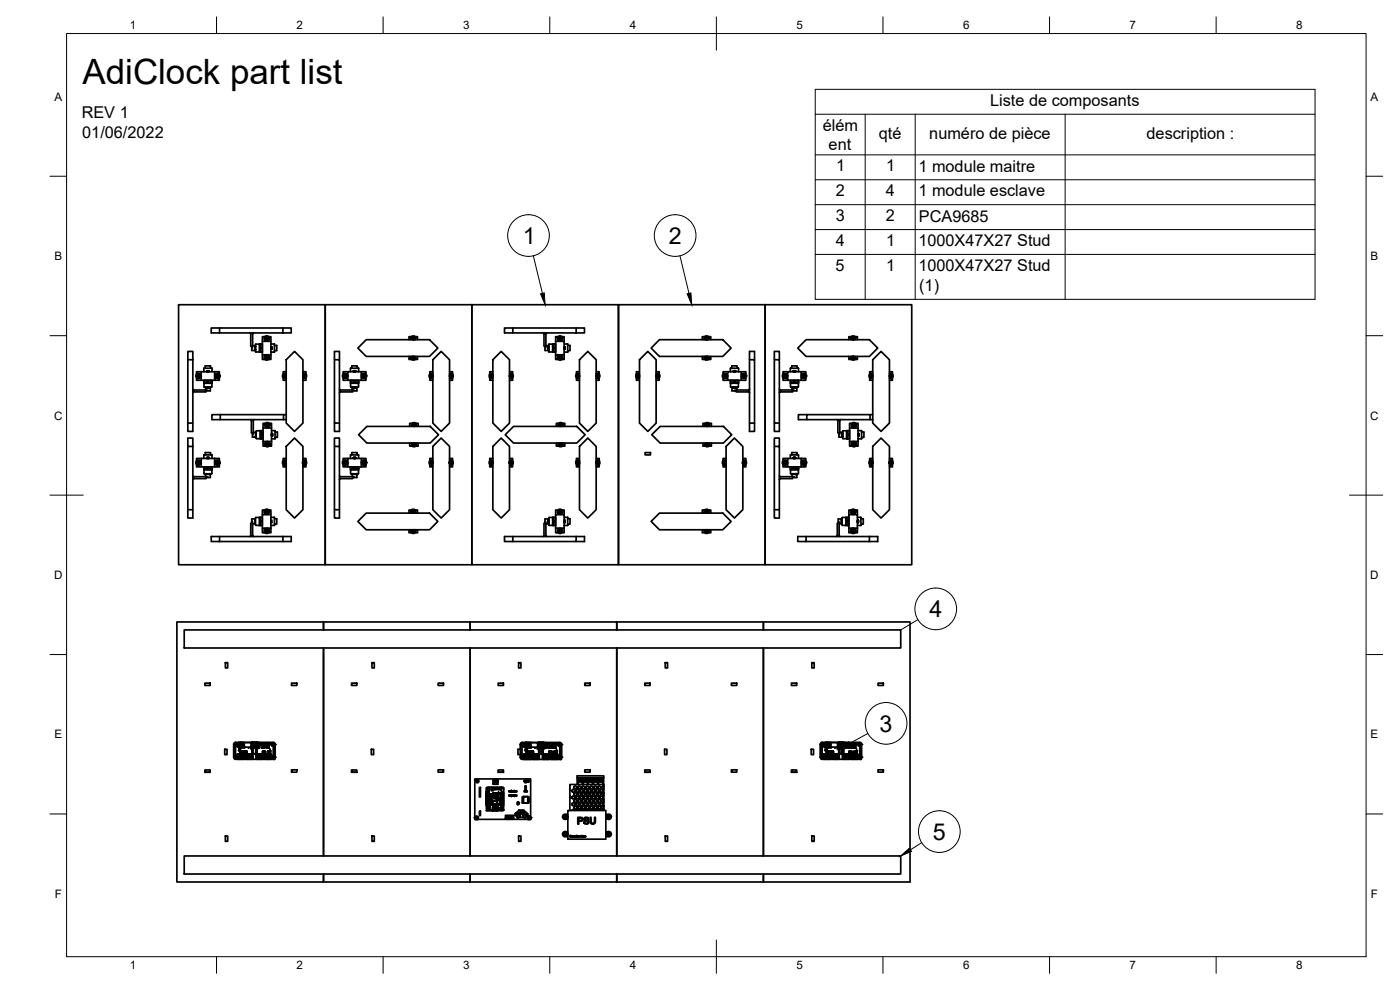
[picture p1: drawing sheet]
<svg xmlns="http://www.w3.org/2000/svg" width="420mm" height="297mm" viewBox="0 0 420 297" stroke-linecap="round" stroke-linejoin="round" font-family="sans-serif">
<defs><g id="words">
<text font-size="10.5" x="24.8" y="25.2">AdiClock part list</text>
<g font-size="7">
<text x="156.9" y="73.2">1</text>
<text x="200.7" y="73.2">2</text>
<text x="279" y="185.2">4</text>
<text x="264" y="219.5">3</text>
<text x="280" y="252">5</text>
</g>
<g font-size="4.9">
<text x="24.5" y="35.4">REV 1</text>
<text x="297.1" y="31.8">Liste de composants</text>
<text x="24.7" y="41.3">01/06/2022</text>
<text x="246.9" y="39.2">élém</text>
<text x="263.8" y="41.6">qté</text>
<text x="278.9" y="41.6">numéro de pièce</text>
<text x="344.1" y="41.6">description :</text>
<text x="248.7" y="45">ent</text>
<text x="251" y="51.4">1</text>
<text x="266" y="51.4">1</text>
<text x="275.6" y="51.5">1 module maitre</text>
<text x="250.8" y="58.9">2</text>
<text x="265.9" y="58.9">4</text>
<text x="275.6" y="59">1 module esclave</text>
<text x="250.8" y="66.3">3</text>
<text x="265.9" y="66.3">2</text>
<text x="275.8" y="66.5">PCA9685</text>
<text x="250.9" y="73.8">4</text>
<text x="266" y="73.8">1</text>
<text x="275.6" y="73.9">1000X47X27 Stud</text>
<text x="250.8" y="81.2">5</text>
<text x="266" y="81.3">1</text>
<text x="275.6" y="81.4">1000X47X27 Stud</text>
<text x="275.9" y="87.3">(1)</text>
</g>
<g font-size="3.5">
<text x="39" y="8.8">1</text>
<text x="89" y="8.8">2</text>
<text x="139" y="8.8">3</text>
<text x="189" y="8.8">4</text>
<text x="239" y="8.8">5</text>
<text x="289" y="8.8">6</text>
<text x="339" y="8.8">7</text>
<text x="389" y="8.8">8</text>
<text x="16.3" y="30.2">A</text>
<text x="411.3" y="30.2">A</text>
<text x="16.3" y="78">B</text>
<text x="411.3" y="78">B</text>
<text x="16.2" y="125.9">C</text>
<text x="411.2" y="125.9">C</text>
<text x="16.2" y="173.7">D</text>
<text x="411.2" y="173.7">D</text>
<text x="16.3" y="221.6">E</text>
<text x="411.3" y="221.6">E</text>
<text x="16.4" y="269.4">F</text>
<text x="411.4" y="269.4">F</text>
<text x="39" y="290.8">1</text>
<text x="89" y="290.8">2</text>
<text x="139" y="290.8">3</text>
<text x="189" y="290.8">4</text>
<text x="239" y="290.8">5</text>
<text x="289" y="290.8">6</text>
<text x="339" y="290.8">7</text>
<text x="389" y="290.8">8</text>
</g>
</g></defs>
<!-- layer: Visible -->
<g fill="none" stroke="#000" stroke-width=".51">
<path d="M53.6 91.4h44v78h-44zM65.9 98.4h-2.5v1.5h24v-1.5h-2.5v1.5M75 99.9l.3 .3M76.1 99.9l-.3 .3M84.9 98.4h-19v1.5M97.6 91.4h44v78h-44zM141.6 91.4h44v78h-44zM153.9 98.4h-2.5v1.5h24v-1.5h-2.5v1.5M163 99.9l.3 .3M164.1 99.9l-.3 .3M172.9 98.4h-19v1.5M185.6 91.4h44v78h-44z"/>
<path d="M229.6 91.4h44v78h-44zM56.4 107.9v19h1.5M57.9 107.9h-1.5v-2.5h1.5v24h-1.5v-2.5M57.9 116.7l.3 .3h3.7M59 113.4v.7h1.4M60.4 111.5h-1.4v.7M61.2 114.1v.8M61.2 110.5v1M61.2 114.9v.1M61.2 115l.1 1.1h2.2l.1-1.1M61.2 115h2.3M61.3 114.1h1v.5h-1.1"/>
<path d="M61.6 110.5v-.7h1.6v.7M61.7 117v-.7h1.4v1h-1.2M61.9 117.1h.5M61.9 117v.6h-3.7l-.3 .3M61.9 116.3h.1M62 116.1l.4 .1M62 116.3h.1M62 111.5v-.3h.8v.3M62 111.4l.1 .1M62.1 116.3h.1M62.1 111.2l.1 .1M62.2 111.5h.1"/>
<path d="M62.3 116.3h.1M62.3 111.5h.1M62.3 114.6h.2M62.3 111.3h.1M62.3 111.2v.2M62.3 111.4h.2M62.3 111.4v.1M62.4 116.3h.1M62.5 116.2h.1M62.5 111.2v.3M62.5 111.3h.1M62.5 116.3h.3"/>
<path d="M62.6 111.5h.1M62.6 116.2h.1M62.7 111.2l-.1 .1M62.8 111.4l-.1 .1M62.8 116.3h.1M62.8 116.1v.1M62.9 116.3h.1M63.5 114.1h-1v.5h1M63.5 110.5h-2.3M63.5 114.6h.1M63.5 115h.1M63.5 110.5h.1"/>
<path d="M63.6 110.5v1M63.6 114.6h.1M63.6 114.6v.4M63.6 114.1v.5M64.4 111.5h1.4v.8M64.4 111.5v2.6h1.4v-.7M64.4 111.5h-4v2.6h4M75.2 100.2h.1M75.8 103.9v.5M75.8 100.2v3.7h-.6v-3.7M75.8 103.7h.7M76.5 103.7l.1 1.5h-1.1v-1.3"/>
<path d="M76.5 103.7h.1M76.6 104.1h.1M76.6 104.1v.1M76.6 104.3v.1M76.6 104.4v.1M76.6 104.6v.1M76.6 104.7v.2M76.6 103.9v.7M76.6 104h.1M76.6 104.7l.1 .1M77.8 105.6v-2.3h-1.1v2.2l1.5 .1M77.9 105.6h.1"/>
<path d="M77.9 103.2h.8M78.2 105.6h.1M78.2 105.5v.1M78.2 105.5v-1h.5v1M78.2 104.3v.2M78.3 105.6h.4M78.3 103.2l-.1 1.1h.5v-1M78.7 106.5v-4.1h2.6v4.1M79.4 101h-.7v1.4M80.6 101h.7v1.4M81.3 104.1h.3v.7h-.3M81.3 106.5v1.4h-.7"/>
<path d="M81.3 106.5h-2.6v1.4h.8M81.3 104.5h.1M81.3 104.3l.1 .1M81.3 103.2h1M81.3 104.3h.1M81.3 104.7l.1 .1M81.4 104.6h.1M81.4 104.2h.1M81.4 104.3h.1M81.4 104.1h-.1M81.4 104.5h.1M81.4 104.5h.2"/>
<path d="M81.4 104.3h.2M81.5 104.3v.2M81.6 104.6v.1M81.6 104.2v.1M82.3 103.2l.1 2.3M82.4 105.5v.1M82.4 103.6h.7v1.6h-.7M82.4 105.6h-1.1M85 113.4v.7h.9M85.9 112.6h.1M85.9 112.6a.39 .39 0 0 0-.6-.1 .39 .39 0 0 0 0 .6 .39 .39 0 0 0 .6-.2M85.9 111.5h-.9v.7"/>
<path d="M85.9 112.1a.79 .79 0 0 0-1.1 .7 .79 .79 0 0 0 1.1 .7M88.4 105.4l2.5 2.5v19l-2.5 2.5-2.5-2.5v-19zM90.9 112.1a.79 .79 0 0 1 1.1 .7 .79 .79 0 0 1-1.1 .7M90.9 113l.4 .2 .3-.2v-.4l-.2 .5zM90.9 112.6l.3-.2 .4 .2-.3-.2zM90.9 112.7v.2M90.9 111.5h.9v.8M91.8 113.4v.7h-.9M100.4 107.9v19h1.5M101.9 107.9h-1.5v-2.5h1.5v24h-1.5v-2.5M101.9 116.7l.3 .3h3.7M102.2 117.6h.1"/>
<path d="M102.2 117.6l-.3 .3M103 113.4v.7h1.4M104.4 111.5h-1.4v.7M105.2 114.1l.1 .9M105.2 111.5v-1h2.4v1M105.2 114.6h.1M105.2 115v1M105.2 115h.1M105.3 114.1h1v.5h-1M105.3 115h2.3M105.6 110.5v-.7h1.6v.7M105.7 116.3h1.4"/>
<path d="M105.7 116.3v.7M105.9 117.1h.5M105.9 117v.6h-3.7M105.9 116.2h.1M106 116.2h.4M106 116.1v.1M106 116.3h.1M106 111.5v-.3h.8v.3M106 111.4l.1 .1M106.2 116.3h.1M106.1 111.2l.1 .1M106.2 111.5h.1"/>
<path d="M106.3 116.3h.1M106.3 114.6h.2M106.3 111.3h.1M106.3 111.2v.3M106.3 111.4h.2M106.4 116.3h.1M106.5 116.2h.1M106.5 111.4v.1M106.5 111.3h.1M106.6 111.5h.1M106.6 116.3h.1M106.6 116.2h.1"/>
<path d="M106.7 111.2l-.2 .2M106.8 111.4l-.1 .1M106.8 116.2h.1M106.8 116.1l-.1 .2M107.1 116.3v1h-1.2M107.1 116.3h-1.4M107.5 114.1h-1v.5h1.1M107.6 115l-.1 1.1-2.3-.1M107.6 114.6v.4M107.6 114.1v.5M108.4 111.5h1.4v.8M108.4 111.5v2.6h1.4v-.7"/>
<path d="M108.4 111.5h-4v2.6h4M109.9 101.9h19l2.5 2.5-2.5 2.5h-19l-2.5-2.5zM122.7 106.9v1h.8M123.3 106.9a.79 .79 0 0 0 .7 1.2 .79 .79 0 0 0 .8-1.2M123.4 101h-.7v.9M123.8 106.9l-.2 .3 .2 .4h.4M123.8 106.9l-.1 .6 .5 .1M123.9 101.9h.1M123.9 101.9a.39 .39 0 0 1-.1-.6 .39 .39 0 0 1 .6 0 .39 .39 0 0 1-.2 .6M123.9 106.9h.2M124.3 106.9l.1 .4-.2 .3 .2-.3zM124.6 101h.7v.9"/>
<path d="M124.8 101.9a.79 .79 0 0 0-.8-1.1 .79 .79 0 0 0-.7 1.1M125.3 106.9v1h-.7M129 113.4v.7h.9M129.9 112.6h.1M129.9 112.6a.39 .39 0 0 0-.6-.1 .39 .39 0 0 0 0 .6 .39 .39 0 0 0 .6-.2M129.9 111.5h-.9v.7M129.9 112.1a.79 .79 0 0 0-1.1 .7 .79 .79 0 0 0 1.1 .7M132.4 105.4l2.5 2.5v19l-2.5 2.5-2.5-2.5v-19zM134.9 112.1a.79 .79 0 0 1 1.1 .7 .79 .79 0 0 1-1.1 .7M134.9 113l.4 .2 .3-.2v-.4l-.2 .5zM134.9 112.6l.3-.2 .4 .2-.3-.2zM134.9 112.7v.2"/>
<path d="M134.9 111.5h.9v.8M135.8 113.4v.7h-.9M147 113.4v.7h.9M147.9 111.5h-.9v.7M147.9 112.6a.39 .39 0 0 0-.6-.1 .39 .39 0 0 0 0 .6 .39 .39 0 0 0 .6-.2M147.9 112.1a.79 .79 0 0 0-1.1 .7 .79 .79 0 0 0 1.1 .7M150.4 105.4l2.5 2.5v19l-2.5 2.5-2.5-2.5v-19zM152.9 112.6l.4-.2 .3 .2-.3-.2zM152.9 112.7v.2M152.9 111.5h.9v.8M152.9 112.1a.79 .79 0 0 1 1.2 .7 .79 .79 0 0 1-1.2 .7M152.9 113l.4 .2 .3-.2v-.4l-.1 .5z"/>
<path d="M153.8 113.4v.7h-.9M163.3 100.2h.1M163.8 103.9v.5M163.8 100.2v3.7h-.5v-3.7M163.8 103.7h.7M164.5 103.7l.1 1.5h-1v-1.3M164.5 103.7h.1M164.6 104.1h.1M164.6 104.1v.1M164.6 104.3v.1M164.6 104.4v.1M164.6 104.6v.1"/>
<path d="M164.6 104.7v.2M164.6 103.9v.7M164.6 104h.1M164.6 104.7l.1 .1M165.8 105.6v-2.3h-1.1v2.2l1.5 .1M165.9 105.6h.1M165.9 103.2h.9M166.2 105.6h.1M166.2 105.5v.1M166.2 105.5v-1h.6v1M166.2 104.3v.2M166.3 105.6h.5"/>
<path d="M166.3 103.2l-.1 1.1h.6v-1M166.8 106.5v-4.1h2.5v4.1M167.4 101h-.6v1.4M168.6 101h.7v1.4M169.3 104.1h.3v.7h-.3M169.3 106.5v1.4h-.7M169.3 106.5h-2.5v1.4h.7M169.3 104.5h.1M169.3 104.3l.1 .1M169.3 103.2h1M169.4 104.3h.1M169.4 104.7v.1"/>
<path d="M169.4 104.6h.1M169.4 104.2h.1M169.4 104.1h.1M169.4 104.5h.1M169.5 104.5h.1M169.5 104.3h.1M169.5 104.3v.2M169.6 104.6v.1M169.6 104.2v.1M170.3 103.2l.1 2.3M170.4 105.5v.1M170.4 103.6h.7v1.6h-.7"/>
<path d="M170.4 105.6h-1.1M173 113.4v.7h.9M173.9 112.6h.1M173.9 112.6a.39 .39 0 0 0-.6-.1 .39 .39 0 0 0 0 .6 .39 .39 0 0 0 .6-.2M173.9 111.5h-.9v.7M173.9 112.1a.79 .79 0 0 0-1.1 .7 .79 .79 0 0 0 1.1 .7M176.4 105.4l2.5 2.5v19l-2.5 2.5-2.5-2.5v-19zM178.9 112.1a.79 .79 0 0 1 1.1 .7 .79 .79 0 0 1-1.1 .7M178.9 112.6l.3-.2 .4 .2-.3-.2zM178.9 113l.4 .2 .3-.2v-.4l-.2 .5zM178.9 112.7v.2M178.9 111.5h.9v.8"/>
<path d="M179.8 113.4v.7h-.9M191 113.4v.7h.9M191.9 112.6h.1M191.9 112.6a.39 .39 0 0 0-.6-.1 .39 .39 0 0 0 0 .6 .39 .39 0 0 0 .6-.2M191.9 111.5h-.9v.7M191.9 112.1a.79 .79 0 0 0-1.1 .7 .79 .79 0 0 0 1.1 .7M194.4 105.4l2.5 2.5v19l-2.5 2.5-2.5-2.5v-19zM196.9 112.6l.4-.2 .3 .2-.3-.2zM196.9 112.7v.2M196.9 111.5h.9v.8M196.9 112.1a.79 .79 0 0 1 1.2 .7 .79 .79 0 0 1-1.2 .7M196.9 113l.4 .2 .3-.2v-.4l-.1 .5z"/>
<path d="M197.8 113.4v.7h-.9M197.9 101.9h19l2.5 2.5-2.5 2.5h-19l-2.5-2.5zM210.8 106.9v1h.7M211.3 106.9a.79 .79 0 0 0 .8 1.2 .79 .79 0 0 0 .7-1.2M211.5 101h-.7v.9M211.8 106.9l-.2 .3 .2 .4h.4M211.9 106.9l-.2 .6 .6 .1M211.9 101.9h.1M211.9 101.9a.39 .39 0 0 1-.1-.6 .39 .39 0 0 1 .6 0 .39 .39 0 0 1-.2 .6M211.9 106.9h.3M212.3 106.9l.1 .4-.1 .3 .1-.3zM212.6 101h.7v.9"/>
<path d="M212.8 101.9a.79 .79 0 0 0-.7-1.1 .79 .79 0 0 0-.7 1.1M213.3 106.9v1h-.7M217 113.4v.7h1.4M218.4 111.5h-1.4v.7M219.2 114.1l.1 .9M219.2 115l.1 1.1h2.2l.1-1.1M219.2 115h2.3M219.3 114.1h1v.5h-1.1M219.6 110.5v-.7h1.6v.7M219.7 116.3v1h1.2M219.7 116.3h1.4M220 116.1v.2"/>
<path d="M220.1 116.3h.1M220.1 111.5v-.3h.7v.3M220.1 111.4v.1M220.2 111.2v.1M220.2 111.5h.1M220.3 116.3h.1M220.3 111.5h.1M220.3 116.2l-.4 .1M220.3 114.6h.2M220.3 111.3h.1M220.3 111.2v.2M220.3 111.4h.2"/>
<path d="M220.3 111.4v.1M220.3 116.2h.1M220.4 117.1h.5M220.4 116.3h.1M220.5 116.2h.1M220.5 111.2v.3M220.6 116.3h.1M220.6 111.5h.1M220.7 111.2l-.1 .1M220.8 116.3h.1M220.8 111.4l-.1 .1M220.8 116.1l-.2 .1"/>
<path d="M220.9 116.3h.1M221.1 116.3v.7M221.5 114.6h.1M221.5 114.1h-1v.5h1M221.5 115h.1M221.5 110.5h.1M221.5 110.5h-2.3v1M221.6 110.5v1M221.6 114.6v.1M221.6 114.7v.3M221.6 114.1v.5M221.7 114.6h-.1"/>
<path d="M222.4 111.5h1.4v.8M222.4 111.5v2.6h1.4v-.7M222.4 111.5h-4v2.6h4M224.6 117h-3.7v.6h3.7M224.6 117h.1M224.6 117.6h.1M224.7 117.6l.3 .3M224.9 107.9v21.5h1.5v-2.5h-1.5M224.9 107.9h1.5v19M224.9 107.9v-2.5h1.5v2.5M225 116.7l-.3 .3M232.4 107.9v19h1.5"/>
<path d="M233.9 107.9h-1.5v-2.5h1.5v24h-1.5v-2.5M233.9 116.7l.3 .3h3.7M235 113.4v.7h1.4M236.4 111.5h-1.4v.7M237.2 114.1v.8M237.2 110.5v1M237.2 114.9l.1 .1M237.2 115l.2 1.1M237.3 115h2.2M237.3 114.1h1v.5h-1.1M237.6 110.5v-.7h1.6v.7M237.7 116.3h1.4v1h-1.2"/>
<path d="M237.7 116.3v.7M237.7 116.3h.1M237.9 117.1h.5M237.9 117v.6h-3.7l-.3 .3M238 116.2h.4M238 116.1l-.1 .2M238.1 116.3h.1M238.1 111.5v-.3h.7v.3M238.1 111.4v.1M238.1 111.2l.2 .1M238.3 111.5h.1M238.3 116.3h.1"/>
<path d="M238.3 114.6h.2M238.3 111.2v.2M238.3 111.4v.1M238.4 116.3h.1M238.5 116.2h.1M238.5 111.2v.3M238.5 111.3h.1M238.6 116.3h.3M238.6 111.5h.1M238.7 116.2h.1M238.7 111.2l-.1 .1M238.8 111.4l-.1 .1"/>
<path d="M238.8 116.2h.1M238.8 116.1v.1M238.9 116.3h.1M239.5 114.6h.1M239.5 114.1h-1v.5h1M239.5 115h.1M239.5 110.5h.1M239.5 110.5h-2.3M239.6 110.5v1M239.6 114.6h.1M239.6 114.9v.1M239.6 114.6v1.5h-2.3"/>
<path d="M239.6 114.1v.5M240.4 111.5h1.4v.8M240.4 111.5v2.6h1.4v-.7M240.4 111.5h-4v2.6h4M241.9 101.9h19l2.5 2.5-2.5 2.5h-19l-2.5-2.5zM254.8 106.9v1h.7M255.3 106.9a.79 .79 0 0 0 .8 1.2 .79 .79 0 0 0 .7-1.2M255.5 101h-.7v.9M255.9 101.9a.39 .39 0 0 1-.1-.6 .39 .39 0 0 1 .6 0 .39 .39 0 0 1-.2 .6M255.9 106.9h.3M256.3 106.9a.39 .39 0 0 1 .1 .6 .39 .39 0 0 1-.6 0 .39 .39 0 0 1 .1-.6l-.2 .3 .1 .4h.5l.1-.4-.2-.3M256.6 101h.7v.9"/>
<path d="M256.8 101.9a.79 .79 0 0 0-.7-1.1 .79 .79 0 0 0-.7 1.1M257.3 106.9v1h-.7M261 113.4v.7h.9M261.9 112.6h.1M261.9 112.6a.39 .39 0 0 0-.6-.1 .39 .39 0 0 0 0 .6 .39 .39 0 0 0 .6-.2M261.9 111.5h-.9v.7M261.9 112.1a.79 .79 0 0 0-1.1 .7 .79 .79 0 0 0 1.1 .7M264.4 105.4l2.5 2.5v19l-2.5 2.5-2.5-2.5v-19zM266.9 112.1a.79 .79 0 0 1 1.2 .7 .79 .79 0 0 1-1.2 .7M266.9 112.6l.4-.2 .3 .2-.3-.2zM266.9 113l.4 .2 .3-.2v-.4l-.1 .5zM266.9 112.7v.2"/>
<path d="M266.9 111.5h.9v.8M267.8 113.4v.7h-.9M56.4 133.9v19h1.5M57.9 133.9h-1.5v-2.5h1.5v24h-1.5v-2.5M59 139.4v.7h1.4M60.4 137.5h-1.4v.7M61.2 136.5v1M61.6 136.5v-.7h1.6v.7M62 137.5v-.2h.8v.2M62 137.5h.1M62.1 137.3h.1M62.2 137.5h.1"/>
<path d="M62.3 137.3h.1M62.3 137.3v.1M62.3 137.4h.2M62.3 137.5h.1M62.5 137.5h.1M62.5 137.3v.1M62.5 137.3h.1M62.6 137.5h.1M62.7 137.3h-.1M62.8 137.5h-.1M63.5 136.5h-2.3M63.5 136.5h.1"/>
<path d="M63.6 136.5v1M64.4 137.5h1.4v.8M64.4 137.5v2.6h1.4v-.7M64.4 137.5h-4v2.6h4M66.1 124.4h-2.5v1.5h22.3M75.2 125.9l.3 .3M75.8 129.9v1.3h1M75.9 129.9v.5M76 129.7h.8M76.3 125.9l-.3 .3v3.7h-.6v-3.7M76.8 129.7v1.5zM76.8 129.9v.2"/>
<path d="M76.8 130.4v.4M76.8 130.2h.1M76.8 130.4h.1M76.8 130.9h.1M76.8 130.5v.1M76.8 130.7h.1M76.8 130.8h.1M76.9 130l-.1 .4M78 129.3l-1.1 .1v2.1l1.1 .1M78 131.6l1 .1M78 129.3v2.3M78.4 130.3v.3"/>
<path d="M78.5 129.2l-.1 1.1h.6v-1M79 129.2l-1 .1M79 131.6v-1h-.6v1.1M79 132.4v-4h2.5v4M79.7 127h-.7v1.4M80.8 127h.7v1.4M81.5 130.1h.3v.7h-.3M81.5 129.2l1.1 .1M81.5 132.4v1.5h-.7M81.5 132.4h-2.5v1.5h.7M81.5 130.5l.1 .1M81.5 130.3l.1 .1"/>
<path d="M81.6 130.6h.1M81.6 130.3h.1M81.6 130.7v.1M81.6 130.1v.1M81.6 130.5h.1M81.6 130.5h.2M81.6 130.3h.2M81.7 130.3v.2M81.7 130.3h.1M81.7 130.5v.1M81.7 130.6l.1 .1M81.8 130.2l-.1 .1"/>
<path d="M82.5 129.3v2.3M82.5 129.6h.7v1.6h-.7M82.6 131.6l-1.1 .1M85 139.4v.7h.9M85.1 124.4h-19v1.5M85.9 124.4h-.8v1.5M85.9 137.5h-.9v.7M85.9 138.7a.39 .39 0 0 0-.6-.2 .39 .39 0 0 0 0 .6 .39 .39 0 0 0 .6-.1M85.9 138.1a.79 .79 0 0 0-1.1 .7 .79 .79 0 0 0 1.1 .7M88.4 131.4l2.5 2.5v19l-2.5 2.5-2.5-2.5v-19zM90.9 138.1a.79 .79 0 0 1 1.1 .7 .79 .79 0 0 1-1.1 .7M90.9 138.6a.39 .39 0 0 1 .6-.1 .39 .39 0 0 1 0 .6 .39 .39 0 0 1-.6-.1l.3 .2 .4-.2-.1-.4-.3-.2z"/>
<path d="M90.9 138.7v.2M90.9 137.5h.9v.8M91.8 139.4v.7h-.9M100.4 133.9v19h1.5M101.9 133.9h-1.5v-2.5h1.5v24h-1.5v-2.5M103 139.4v.7h1.4M104.4 137.5h-1.4v.7M105.2 137.5v-1h2.4v1M105.6 136.5v-.7h1.6v.7M106 137.5v-.2h.8v.2M106 137.5h.1M106.1 137.3h.1"/>
<path d="M106.2 137.5h.1M106.3 137.3h.1M106.3 137.3v.1M106.3 137.4h.2M106.3 137.5h.1M106.5 137.5h.1M106.5 137.3h.1M106.5 137.3v.1M106.6 137.5h.1M106.7 137.3h-.1M106.8 137.5h-.1M107.6 130.4l2.5-2.5h19l2.5 2.5-2.5 2.5h-19z"/>
<path d="M108.4 137.5h1.4v.8M108.4 137.5v2.6h1.4v-.7M108.4 137.5h-4v2.6h4M123 132.9v1h.7M123.5 132.9a.79 .79 0 0 0 .7 1.2 .79 .79 0 0 0 .8-1.2M123.7 127h-.7v.9M124 133l-.2 .3 .2 .3h.4l-.5-.1zM124.1 132.9h.2M124.4 127.9h.1M124.4 127.9a.39 .39 0 0 0 .1-.6 .39 .39 0 0 0-.6 0 .39 .39 0 0 0 .2 .6M124.4 132.9l.2 .4-.2 .3 .2-.3zM124.8 127h.7v.9"/>
<path d="M124.9 127.9a.79 .79 0 0 0-.7-1.1 .79 .79 0 0 0-.7 1.1M125.5 132.9v1h-.7M129 139.4v.7h.9M129.9 137.5h-.9v.7M129.9 138.7a.39 .39 0 0 0-.6-.2 .39 .39 0 0 0 0 .6 .39 .39 0 0 0 .6-.1M129.9 138.1a.79 .79 0 0 0-1.1 .7 .79 .79 0 0 0 1.1 .7M132.4 131.4l2.5 2.5v19l-2.5 2.5-2.5-2.5v-19zM134.9 138.1a.79 .79 0 0 1 1.1 .7 .79 .79 0 0 1-1.1 .7M134.9 138.6a.39 .39 0 0 1 .6-.1 .39 .39 0 0 1 0 .6 .39 .39 0 0 1-.6-.1l.4 .2 .3-.2v-.4l-.3-.2zM134.9 138.7v.2M134.9 137.5h.9v.8M135.8 139.4v.7h-.9"/>
<path d="M147 139.4v.7h.9M147.9 137.5h-.9v.7M147.9 138.7a.39 .39 0 0 0-.6-.2 .39 .39 0 0 0 0 .6 .39 .39 0 0 0 .6-.1M147.9 138.1a.79 .79 0 0 0-1.1 .7 .79 .79 0 0 0 1.1 .7M150.4 131.4l2.5 2.5v19l-2.5 2.5-2.5-2.5v-19zM151.6 130.4l2.5-2.5h19l2.5 2.5-2.5 2.5h-19zM152.9 138.7v.2M152.9 137.5h.9v.8M152.9 138.1a.79 .79 0 0 1 1.2 .7 .79 .79 0 0 1-1.2 .7M152.9 138.6a.4 .4 0 0 1 .6-.1 .4 .4 0 0 1 0 .6 .4 .4 0 0 1-.6-.1l.4 .2 .3-.2v-.4l-.3-.2zM153.8 139.4v.7h-.9M167 132.9v1h.7"/>
<path d="M167.5 132.9a.79 .79 0 0 0 .7 1.2 .79 .79 0 0 0 .8-1.2M167.7 127h-.7v.9M168 132.9l-.2 .4 .2 .3h.4M168 132.9l-.1 .6 .5 .1M168 127.9h.1M168 127.9a.39 .39 0 0 1 0-.6 .39 .39 0 0 1 .6 0 .39 .39 0 0 1-.2 .6M168.1 132.9h.2M168.4 132.9l.2 .4-.2 .3 .2-.3zM168.8 127h.7v.9M169 127.9a.79 .79 0 0 0-.8-1.1 .79 .79 0 0 0-.7 1.1M169.5 132.9v1h-.7M173 139.4v.7h.9"/>
<path d="M173.9 137.5h-.9v.7M173.9 138.7a.39 .39 0 0 0-.6-.2 .39 .39 0 0 0 0 .6 .39 .39 0 0 0 .6-.1M173.9 138.1a.79 .79 0 0 0-1.1 .7 .79 .79 0 0 0 1.1 .7M176.4 131.4l2.5 2.5v19l-2.5 2.5-2.5-2.5v-19zM178.9 138.1a.79 .79 0 0 1 1.1 .7 .79 .79 0 0 1-1.1 .7M178.9 138.6a.39 .39 0 0 1 .6-.1 .39 .39 0 0 1 0 .6 .39 .39 0 0 1-.6-.1l.4 .2 .3-.2v-.4l-.3-.2zM178.9 138.7v.2M178.9 137.5h.9v.8M179.8 139.4v.7h-.9M193.6 135.8h1.6v.7h-1.6zM195.6 130.4l2.5-2.5h19l2.5 2.5-2.5 2.5h-19zM211 132.9v1h.7"/>
<path d="M211.5 132.9a.79 .79 0 0 0 .7 1.2 .79 .79 0 0 0 .8-1.2M211.7 127h-.7v.9M212 132.9l-.2 .4 .2 .3h.4l.2-.3-.1-.4a.39 .39 0 0 1 0 .6 .39 .39 0 0 1-.5 0 .39 .39 0 0 1 0-.6zM212.1 127.9a.39 .39 0 0 1-.2-.6 .39 .39 0 0 1 .7 0 .39 .39 0 0 1-.2 .6M212.1 132.9h.2M212.8 127h.7v.9M213 127.9a.79 .79 0 0 0-.8-1.1 .79 .79 0 0 0-.7 1.1M213.5 132.9v1h-.7M217 139.4v.7h.9M217.9 137.5h-.9v.7M217.9 138.7a.39 .39 0 0 0-.6-.2 .39 .39 0 0 0 0 .6 .39 .39 0 0 0 .6-.1M217.9 138.1a.79 .79 0 0 0-1.1 .7 .79 .79 0 0 0 1.1 .7"/>
<path d="M220.4 131.4l2.5 2.5v19l-2.5 2.5-2.5-2.5v-19zM222.9 138.1a.79 .79 0 0 1 1.1 .7 .79 .79 0 0 1-1.1 .7M222.9 138.6a.39 .39 0 0 1 .6-.1 .39 .39 0 0 1 0 .6 .39 .39 0 0 1-.6-.1l.4 .2 .3-.2v-.4l-.3-.2zM222.9 138.7v.2M222.9 137.5h.9v.8M223.8 139.4v.7h-.9M232.4 133.9v19h1.5M233.9 133.9h-1.5v-2.5h1.5v24h-1.5v-2.5M235 139.4v.7h1.4M236.4 137.5h-1.4v.7M237.2 136.5v1M237.6 136.5v-.7h1.6v.7"/>
<path d="M238.1 137.5v-.2h.7v.2M238.1 137.5h.1M238.1 137.3h.2M238.3 137.5h.1M238.3 137.3v.1M238.3 137.4h.2M238.5 137.5h.1M238.5 137.3h.1M238.5 137.3v.1M238.6 137.5h.1M238.7 137.3h-.1M238.8 137.5h-.1"/>
<path d="M239.5 136.5h.1M239.5 136.5h-2.3M239.6 136.5v1M240.4 137.5h1.4v.8M240.4 137.5v2.6h1.4v-.7M240.4 137.5h-4v2.6h4M242.1 124.4h-2.5v1.5h22.3M251.2 125.9l.3 .3v3.7h.5v-3.7l.3-.3M252 129.9v.5M252 129.7h.8v1.5h-1v-1.3M252.8 129.9v.2M252.8 130.4v.4"/>
<path d="M252.8 130.2h.1M252.8 130.4h.1M252.8 130.9h.1M252.8 130.5v.1M252.8 130.7h.1M252.8 130.8h.1M252.9 130l-.1 .4M254.1 129.3l-1.2 .1v2.1l1.2 .1M254.1 131.6l.9 .1M254.1 129.3v2.3M254.4 130.3v.3M254.5 129.2l-.1 1.1h.6v-1"/>
<path d="M255 129.2l-.9 .1M255 131.6v-1h-.6v1.1M255 132.4v-4h2.5v4M255.7 127h-.7v1.4M256.8 127h.7v1.4M257.5 130.5l.1 .1M257.5 130.1h.3v.7h-.3M257.5 129.2l1.1 .1M257.5 132.4v1.5h-.7M257.5 132.4h-2.5v1.5h.7M257.5 130.3l.1 .1M257.6 130.3h.1"/>
<path d="M257.6 130.7v.1M257.6 130.6h.1M257.6 130.1v.1M257.6 130.5h.1M257.7 130.5h.1M257.7 130.3h.1M257.7 130.3v.2M257.7 130.5v.1M257.8 130.6v.1M257.8 130.2v.1M258.6 129.3v2.3M258.6 129.6h.7v1.6h-.7"/>
<path d="M258.6 131.6l-1.1 .1M261 139.4v.7h.9M261.1 124.4h-19v1.5M261.9 124.4h-.8v1.5M261.9 137.5h-.9v.7M261.9 138.7a.39 .39 0 0 0-.6-.2 .39 .39 0 0 0 0 .6 .39 .39 0 0 0 .6-.1M261.9 138.1a.79 .79 0 0 0-1.1 .7 .79 .79 0 0 0 1.1 .7M264.4 131.4l2.5 2.5v19l-2.5 2.5-2.5-2.5v-19zM266.9 138.1a.79 .79 0 0 1 1.2 .7 .79 .79 0 0 1-1.2 .7M266.9 138.6a.39 .39 0 0 1 .6-.1 .39 .39 0 0 1 0 .6 .39 .39 0 0 1-.6-.1l.4 .2 .3-.2v-.4l-.3-.2zM266.9 138.7v.2M266.9 137.5h.9v.8"/>
<path d="M267.8 139.4v.7h-.9M57.9 142.7l.3 .3h3.7v.6h-3.7l-.3 .3M61.2 140.1v.9M61.2 140.6h.1M61.2 140.9v.1M61.2 141l.1 1.2h2.2l.1-1.2M61.2 141h2.3M61.3 140.1h1v.5M61.7 142.3h1.4zM61.7 142.3v.7M61.9 143.1h.5M61.9 142.2l.1 .1"/>
<path d="M61.9 142.2v.1M62 142.2l.6 .1M62 142.2h.1M62 142.3h.1M62.1 142.3h.1M62.3 142.3h.1M62.3 140.6h-1.1M62.3 140.6h.2M62.5 140.6h1M62.6 142.2h.1M62.8 142.2l-.1 .1M62.8 142.3h.1"/>
<path d="M62.8 142.2h.1M62.9 142.2v.1M63.1 142.3v1h-1.2M63.5 140.1h-1v.5M63.5 140.6h.1M63.5 141h.1M63.6 140.6v.1M63.6 140.1v.9M75.8 156.4v.6M75.8 157.2h.8M76.5 155.7h-1v1.3M76.5 155.7v1.5"/>
<path d="M76.5 155.7l.1 1.5M76.7 157.5v-2.1l1.1-.1v2.3M76.7 157.5l1.5 .2M77.9 157.6v.1M77.9 155.2h.8M77.9 155.2v.1M78.2 157.7h.1M78.2 156.3v.3M78.2 157.6l.1 .1M78.3 157.7h.4M78.3 155.2l-.1 1.1h.5v-1M78.7 157.6v-1h-.5v1"/>
<path d="M78.7 158.5v-4.1h2.6v4.1M79.4 153h-.7v1.4M80.6 153h.7v1.4M81.3 156.1h.3v.7h-.3M81.3 155.2h1.1v2.4l-1.1 .1M81.3 158.5v1.4h-.7M81.3 158.5h-2.6v1.4h.8M82.4 155.6h.7v1.7h-.7M101.9 142.7l.3 .3h3.7v.6h-3.7M102.2 143.6h.1M102.2 143.6l-.3 .3M105.2 140.1v.9"/>
<path d="M105.2 140.6h.1M105.2 140.9l.1 .1M105.2 141v1.1M105.2 141h.1M105.3 141h2.3M105.3 140.1h1v.5M105.7 142.3h1.4zM105.7 142.3v.7M105.9 143.1h.5M105.9 142.2v.1M106 142.3h.1M106 142.2l.8 .1"/>
<path d="M106 142.2h.1M106.2 142.3h.1M106.3 142.3h.1M106.3 140.6h-1M106.3 140.6h.2M106.5 140.6l1.1 .1M106.8 142.2h.1M106.8 142.3h.1M106.8 142.2l.1 .1M106.9 142.2v.1M107.1 142.3v1h-1.2M107.5 140.1h-1v.5"/>
<path d="M107.6 141l-.1 1.2-2.3-.2M107.6 140.1v.9M109.9 154h19l2.5 2.4-2.5 2.5h-19l-2.5-2.5zM122.7 158.9v1h.8M123.3 158.9a.79 .79 0 0 0 .7 1.2 .79 .79 0 0 0 .8-1.2M123.4 153h-.7v1M123.8 158.9l-.2 .3 .2 .4h.5l.1-.4-.2-.3M123.8 158.9a.39 .39 0 0 0-.1 .6 .39 .39 0 0 0 .6 0 .39 .39 0 0 0 0-.6M123.9 153.9a.39 .39 0 0 1-.2-.6 .39 .39 0 0 1 .7 0 .39 .39 0 0 1-.2 .6M123.9 158.9h.2M124.6 153h.7v1M124.8 153.9a.79 .79 0 0 0-.8-1.1 .79 .79 0 0 0-.7 1.1"/>
<path d="M125.3 158.9v1h-.7M163.8 156.4v.6M163.8 157.2h.8M164.5 155.7h-.9v1.3M164.5 155.7v1.5M164.5 155.7l.1 1.5M164.6 155.9v.9M164.6 156.1h.1M164.6 156.3v.1M164.6 156.4v.1M164.6 156.6v.1M164.6 156.7l.1 .2"/>
<path d="M164.6 156.2h.1M164.6 156.9h.1M164.6 156h.1M164.7 157.5v-2.1l1.1-.1v2.3M164.7 157.5l1.5 .2M165.9 157.6v.1M165.9 155.2h.9M165.9 155.2v.1M166.2 157.7h.1M166.2 156.3v.3M166.2 157.6l.1 .1M166.3 157.7h.5"/>
<path d="M166.3 155.2l-.1 1.1h.6v-1M166.8 157.6v-1h-.6v1M166.8 158.5v-4.1h2.5v4.1M167.4 153h-.6v1.4M168.6 153h.7v1.4M169.3 156.1h.3v.7h-.3M169.3 155.2h1.1v2.4l-1.1 .1M169.3 158.5v1.4h-.7M169.3 158.5h-2.5v1.4h.7M169.3 156.5h.1M169.3 156.3l.1 .1M169.4 156.3h.1"/>
<path d="M169.4 156.7v.1M169.4 156.6h.1M169.4 156.1v.1M169.4 156.5h.1M169.5 156.6h.1M169.5 156.3h.1M169.5 156.3v.3M169.6 156.6v.1M169.6 156.2v.1M170.4 155.6h.7v1.7h-.7M195.4 156.4l2.5-2.4h19l2.5 2.4-2.5 2.5h-19zM210.8 158.9v1h.7"/>
<path d="M211.3 158.9a.79 .79 0 0 0 .8 1.2 .79 .79 0 0 0 .7-1.2M211.5 153h-.7v1M211.8 158.9l-.2 .3 .2 .4h.5l.1-.4-.2-.3M211.9 158.9a.39 .39 0 0 0-.1 .6 .39 .39 0 0 0 .6 0 .39 .39 0 0 0-.1-.6M211.9 153.9a.39 .39 0 0 1-.2-.6 .39 .39 0 0 1 .7 0 .39 .39 0 0 1-.2 .6M211.9 158.9h.3M212.6 153h.7v1M212.8 153.9a.79 .79 0 0 0-.7-1.1 .79 .79 0 0 0-.7 1.1M213.3 158.9v1h-.7M233.9 142.7l.3 .3h3.7v.6h-3.7l-.3 .3M237.2 140.1v.9M237.2 140.6h.1"/>
<path d="M237.2 140.9l.1 .1M237.2 141l.2 1.1M237.3 141h2.2M237.3 140.1h1v.5M237.7 142.3v.7M237.7 142.3h.1M237.7 142.3h1.4zM237.9 143.1h.5M237.9 142.2l.1 .1M237.9 142.2v.1M238 142.2l.7 .1M238 142.2v.1"/>
<path d="M238.1 142.3h.1M238.3 142.3h.1M238.3 140.6h-1M238.3 140.6h.2M238.5 140.6h1M238.7 142.2h.1M238.7 142.3h.1M238.8 142.2h.1M238.8 142.3h.1M238.9 142.2v.1M239.1 142.3v1h-1.2M239.5 140.6h.1"/>
<path d="M239.5 141h.1M239.5 140.1h-1v.5M239.6 140.6v.1M239.6 140.9v.1M239.6 140.1v2l-2.3 .1M251.8 156.4v.6M251.8 157.2h.8M252.6 155.7h-1v1.3M252.6 155.7v1.5M252.6 155.9v.9M252.6 156.1h.1M252.6 156.3v.1"/>
<path d="M252.6 156.4v.1M252.6 156.6v.1M252.6 156.7l.1 .2M252.6 156.2h.1M252.6 156.9h.1M252.6 156h.1M252.7 157.5v-2.1l1.2-.1v2.3M252.7 157.5l1.5 .2M253.9 157.6v.1M253.9 155.2h.9M253.9 155.2v.1M254.2 157.7h.1"/>
<path d="M254.2 156.3v.3M254.2 157.6l.1 .1M254.3 157.7h.5M254.3 155.2l-.1 1.1h.6v-1M254.8 157.6v-1h-.6v1M254.8 158.5v-4.1h2.5v4.1M255.5 153h-.7v1.4M256.6 153h.7v1.4M257.3 156.1h.3v.7h-.3M257.3 155.2h1.1v2.4l-1.1 .1M257.3 158.5v1.4h-.7M257.3 158.5h-2.5v1.4h.7"/>
<path d="M257.3 156.5h.1M257.3 156.3l.1 .1M257.4 156.3h.1M257.4 156.7v.1M257.4 156.6h.1M257.4 156.1v.1M257.4 156.5h.1M257.5 156.6h.1M257.5 156.3h.1M257.5 156.3v.3M257.6 156.6v.1M257.6 156.2v.1"/>
<path d="M258.4 155.6h.7v1.7h-.7M65.9 161v1.5h-2.5v-1.5h21.5M75.2 160.6v-3.6h.6v3.6M75.2 160.6v.1M75.3 160.7l-.3 .3M75.8 160.7l.3 .3M75.8 160.6v.1M84.9 161v1.5h-19M84.9 161h2.5v1.5h-2.5M153.9 161v1.5h-2.5v-1.5h21.5M163.3 160.6v-3.6h.5v3.6M163.3 160.6v.1"/>
<path d="M163.3 160.7l-.3 .3M163.8 160.7l.3 .3M163.8 160.6v.1M172.9 161v1.5h-19M172.9 161h2.5v1.5h-2.5M241.9 161v1.5h-2.5v-1.5h21.5M251.3 160.6v-3.6h.5v3.6M251.3 160.6v.1M251.3 160.7l-.3 .3M251.8 160.6v.1M251.8 160.7l.3 .3M260.9 161v1.5h-19"/>
<path d="M260.9 161h2.5v1.5h-2.5M55.3 189h215v5.4h-215zM67.6 198.8h.7v1.6h-.7zM97.1 186.6h-44v78h44v-2.4v2.4h176v-78h-44M97.1 186.6h132M97.1 186.6v2.4M97.1 194.4v62.4M111.6 198.8h.7v1.6h-.7zM141.1 186.6v2.4M141.1 194.4v62.4M155.6 198.8h.7v1.6h-.7zM185.1 186.6v2.4"/>
<path d="M185.1 194.4v62.4M199.6 198.8h.7v1.6h-.7zM229.1 186.6v2.4M229.1 194.4v62.4M243.6 198.8h.7v1.6h-.7zM61.5 205h1.6v.7h-1.6zM87.5 205h1.6v.7h-1.6zM105.5 205h1.6v.7h-1.6zM131.5 205h1.6v.7h-1.6zM149.5 205h1.6v.7h-1.6zM175.5 205h1.6v.7h-1.6zM193.5 205h1.6v.7h-1.6z"/>
<path d="M219.5 205h1.6v.7h-1.6zM237.5 205h1.6v.7h-1.6zM263.5 205h1.6v.7h-1.6zM61.5 231h1.6v.7h-1.6zM61.5 231.7h1.6M67.4 224.8h.7v1.6h-.7zM70.3 223.6l.2 .2h-.2v2.9h.4v-2.9M70.3 227.4v.2h.2M70.5 223.3l.3-.2 .2 .4-.2 .1zM70.5 227.1l.3-.2 .2 .4-.2 .1zM70.5 223l-.2 .2M70.5 226.8l-.2 .2"/>
<path d="M70.7 222.7l11.5 .1 .4 .5v3.9M70.7 222.7l-.4 .2-.2 .5v3.8l.4 .6h11.5M71 223l.2 .2M71 226.8l.2 .2M71.2 223.6l-.2 .2M71.2 227.4v.2h-.2M71.2 226.2h2.1v1.6h-2.1zM71.3 223.4v.5M71.3 223.4h.3M71.3 223.9h.3M71.3 223.9v.1M71.4 223.9h.2"/>
<path d="M71.5 227.5l.1 .1zM71.6 227.6h.1M71.6 227.1h.1M71.5 227.1h.1M71.6 226.6h.1M71.5 227.6h.1M71.5 227.5l.1 .1M71.5 226.6h.1M71.5 226.5l.1 .1M71.5 226.5v.1M71.5 227v.1M71.6 227v.1"/>
<path d="M71.6 226.4v.2M71.6 222.7h1.7v1.7h-1.7zM71.6 223.3v.7h-.2M71.6 223.4v.5M71.6 223.9l-.3 .1M71.6 223.3l-.3 .1M71.6 223.3v.1M71.7 224.6h.3v.7h-.3zM71.7 225.1h.3M71.7 224.8h.3M71.7 224.7h.3M71.8 227.2l.4 .1"/>
<path d="M71.8 226.7l.4 .1M71.8 227.2l-.1 .1M71.8 226.7l-.1 .1M71.8 223.6h.7M72 227.5l.1 .1M72.1 227.6h.1M72 227.6h.1M72.1 227.1h.1M72 227.1h.1M72.1 226.6h.1M72 226.6h.1M72 227.5h.1"/>
<path d="M72 224.8h-.3v.3M72 224.8h.1M72 226.5l.1 .1M72 224.8v.3M72 225.3h.8v.7h-.8zM72.1 226.5v.1M72.1 227v.1M72.1 227.5v.1M72.1 226.4v.2M72.1 225.5v.3M72.1 225.5h.6M72.1 225.6h.6v.2h-.6z"/>
<path d="M72.1 222.8h.1M72.1 225.5v.1M72.2 225.5v.1M72.2 225.8h.4M72.3 227.3h-1v.5l1-.1M72.3 226.8h-1v.4l.4 .1M72.3 226.3h-1v.4l.4 .1M72.3 227.3h.1M72.3 227.2l-.1 .1M72.3 227.7h.1M72.3 226.8h.1M72.3 226.7l-.1 .1"/>
<path d="M72.3 226.3h.1M72.3 227.3h.5M72.3 227.7h.5M72.3 226.8h.5M72.3 227.2h.5M72.3 226.3h.5M72.3 226.7h.5M72.3 225.6h.1M72.3 225.8h.1M72.3 225.6v.2zM72.4 225.6v.2zM72.4 225.6h.1"/>
<path d="M72.5 225.8h.1M72.5 225.6h.1M72.5 227.5l.1 .1M72.6 227.6h.1M72.5 227.6h.1M72.6 227.1h.1M72.5 227.1h.1M72.6 226.6h.1M72.5 226.6h.1M72.5 222.9v1.4v-.7h.7h-1.4M72.5 225.6v.2zM72.5 227.5h.1"/>
<path d="M72.5 226.5l.1 .1M72.6 226.5v.1M72.6 227v.1M72.6 227.5v.1M72.6 226.4v.2M72.6 225.8h.1M72.7 225.5v.1M72.7 225.8h.1M72.7 225.5l-.1 .1M72.7 225.5v.3M72.8 227.3h.1M72.8 227.7h.1"/>
<path d="M72.8 227.2h.1M72.8 226.8h.1M72.8 226.7h.1M72.8 226.3h.1M72.8 227.3h.5l-.1 .5-.4-.1M72.8 226.8h.5l-.1 .5-.4-.1M72.8 226.3h.5l-.1 .5-.4-.1M73.1 227.6h.1M73 227.6h.1M73.1 227.1h.1M73 227.1h.1M73.1 226.6h.1"/>
<path d="M73 226.6h.1M73 227.5l.1 .1M73 226.5l.1 .1M73.1 226.5v.1M73.1 227v.1M73.1 223.1v-.3h2.2v1.4l-2.2-.1M73.1 226.4v.2M73.3 225.3h.8v.7h-.8zM73.4 225.5v.3M73.4 225.5h.6M73.4 225.6h.6v.2h-.6zM73.4 225.8h.1"/>
<path d="M73.4 225.5v.1M73.4 225.5l.1 .1M73.5 225.8h.4M73.5 225.8h.1M73.6 225.6v.2zM73.6 225.8h.1M73.6 225.5v.1M73.6 224.2h.1M73.6 225.5h.1M73.6 225.6l.1 .2zM73.7 225.6h.1M73.7 225.6l.1 .2z"/>
<path d="M73.7 225.8h.1M73.8 226.2h2.1v1.6h-2.1zM73.8 225.5l-.1 .1M73.9 225.8h.1M74 225.5l-.1 .1M74 225.5v.1M74 225.8h.1M74.1 227.6h.1M74 227.6h.1M74.1 227.1h.1M74.1 226.6h.1M74 226.6h.1"/>
<path d="M74 225.5v.3M74 227.1h.1M74 227l.1 .1M74.1 227v.1M74.1 227.5v.1M74.1 226.4v.2M74.3 226.7h.5M74.3 227.2h.1M74.3 227.2v.1M74.3 226.7v.1M74.3 226.8h-.5v.4l.5 .1M74.3 227.2h.5"/>
<path d="M74.3 226.3h-.5v.4l.5 .1M74.4 227.3h-.6v.4h1M74.4 227.3h.4M74.4 226.8h.4M74.4 226.3h.4M74.4 226.3h-.1M74.4 226.8h-.1M74.5 227.5l.1 .1M74.6 227.6h.1M74.5 227.6h.1M74.6 227.1h.1M74.5 227.1h.1"/>
<path d="M74.6 226.6h.1M74.5 226.6h.1M74.5 227.5h.1M74.5 226.5l.1 .1M74.6 226.5v.1M74.6 227v.1M74.6 227.5v.1M74.6 226.4v.2M74.8 227.3h.1M74.8 227.7h.1M74.8 227.2h.1M74.8 226.8h.1"/>
<path d="M74.8 226.7h.1M74.8 226.3h.1M74.8 227.3h.5M74.8 227.7h.5M74.8 226.8h.5M74.8 227.2h.5M74.8 226.3h.5M74.8 226.7h.5M75 227.5l.1 .1M75.1 227.6h.1M75 227.6h.1M75.1 227.1h.1"/>
<path d="M75 227.1h.1M75.1 226.6h.1M75 226.6h.1M75 227.5h.1M75 226.5l.1 .1M75.1 226.5v.1M75.1 227v.1M75.1 227.5v.1M75.1 226.4v.2M75.3 227.3h.1M75.3 227.7h.1M75.3 227.2h.1"/>
<path d="M75.3 226.8h.1M75.3 226.7h.1M75.3 226.3h.1M75.3 227.3h.5v.5l-.5-.1M75.3 226.8h.5v.5l-.5-.1M75.3 226.3h.5v.5l-.5-.1M75.6 227.6h.1M75.5 227.6h.1M75.6 227.1h.1M75.5 227.1h.1M75.6 226.6h.1M75.5 226.6h.1"/>
<path d="M75.5 227.5l.1 .1M75.5 226.5l.1 .1M75.6 222.8v.2M75.6 226.5v.1M75.6 227v.1M75.6 223v-.4h1.4v1.5h-1.4v-.2M75.6 223l1.4 .2M75.6 223v.9M75.6 226.4v.2M75.7 223.4l.5 .2M75.8 224.4l.1-.1h-.2v1.8l.2 .1M75.8 224.8h.1"/>
<path d="M75.8 224.7h.1M75.8 224.4h.1M75.8 224.5h.1M75.8 224.6h.1M75.8 224.9h.1M75.8 225h.1M75.8 225.1h.1M75.8 225.2h.1M75.8 225.3h.1M75.8 225.4h.1M75.8 225.5h.1M75.8 225.6h.1"/>
<path d="M75.8 225.7h.1M75.8 225.8h.1M75.8 225.9h.1M75.8 226h.1M75.8 223.3l.5 .2M75.8 223.2h.3l.2 .4-.4 .1-.2-.3M75.8 223.2l-.1 .2M75.9 224.6h.1M75.9 224.4h.1M75.9 224.5h.1M75.9 224.7v.1M75.9 224.9h.1"/>
<path d="M75.9 225v.1M75.9 225.1v.2M75.9 225.4v.1M75.9 225.5v.2M75.9 225.8h.1M75.9 225.9v.1M75.9 226v.1M75.9 226.2h.9M75.9 224.2h.9M75.9 224.2v2M75.9 224.2v.1M75.9 224.3h.9v1.9h-.9z"/>
<path d="M76.8 226.2h.1M76.8 224.4l.2-.1v1.8l-.2-.1M76.8 224.5h.1M76.8 224.6h.1M76.8 224.7v.1M76.8 224.9h.1M76.8 225v.1M76.8 225.1v.2M76.8 225.4v.1M76.8 225.5v.2M76.8 225.8h.1M76.8 225.9v.1"/>
<path d="M76.8 224.2v2M76.8 224.2v.1M76.8 226.2h2.1v1.6h-2.1zM76.9 224.8h.1M76.9 224.7h.1M76.9 226.1h.1M76.9 224.4h.1M76.9 224.5h.1M76.9 224.6h.1M76.9 224.9h.1M76.9 225h.1M76.9 225.1h.1"/>
<path d="M76.9 225.2h.1M76.9 225.3h.1M76.9 225.4h.1M76.9 225.5h.1M76.9 225.6h.1M76.9 225.7h.1M76.9 225.8h.1M76.9 225.9h.1M76.9 226h.1M76.9 223.3l-.5 .2M76.9 223.2h-.3l-.2 .4 .4 .1 .2-.3M76.9 223.2l.1 .2"/>
<path d="M77 223.4l-.5 .2M77 222.8v1.4h-1.4v-.3M77 227.5l.2 .1M77.2 227.6h.1M77.1 227.6h.1M77.2 227.1h.1M77 227.1h.2M77.2 226.6h.1M77.1 226.6h.1M77 223.7v.2h-1.4M77 227.5h.2M77.1 227.5l.1 .1"/>
<path d="M77.1 226.5l.1 .1M77.1 226.5v.1M77.1 227v.1M77.1 227.5v.1M77.2 227v.1M77.2 226.4v.2M77.3 227.3h-.4v.4h.4M77.3 226.8h-.4v.4h.4M77.3 226.3h-.4v.4h.4M77.3 227.3h.1M77.3 227.7h.1M77.3 227.2h.1"/>
<path d="M77.3 226.8h.1M77.3 226.7h.1M77.3 226.3h.1M77.4 227.3h.5M77.4 227.7h.5M77.4 226.8h.5M77.4 227.2h.5M77.4 226.3h.5M77.4 226.7h.5M77.4 223.4l.1 .1M77.4 223h.1M77.4 223h.3v.4h-.3z"/>
<path d="M77.4 223.8v.5M77.4 223.8h.3M77.4 224.3h.3M77.4 223.4h.1M77.5 223.5h.2M77.5 224.3h.2M77.5 222.9h.2M77.5 222.9l.2 .1M77.5 222.9l-.1 .1M77.6 227.5l.1 .1M77.7 227.6h.1M77.6 227.6h.1"/>
<path d="M77.7 227.1h.1M77.6 227.1h.1M77.7 226.6h.1M77.6 226.6h.1M77.6 227.5v.1M77.6 226.5l.1 .1M77.6 226.5v.1M77.6 227v.1M77.7 227v.1M77.7 226.4v.2M77.7 223.4h.1M77.7 223.4l-.2 .1"/>
<path d="M77.7 223h.1M77.7 223.8v.5M77.9 227.3h.1M77.9 227.7h.1M77.9 227.2h.1M77.9 226.8h.1M77.9 226.7h.1M77.9 226.3h.1M77.9 227.3h1l-.1 .5-.9-.1M77.9 226.8h1l-.1 .5-.4-.1M77.9 227.2l.4 .1M77.9 226.3h1l-.1 .5-.4-.1"/>
<path d="M77.9 226.7l.4 .1M78.1 227.5l.1 .1zM78.2 227.6h.1M78.2 227.1h.1M78.1 227.1h.1M78.2 226.6h.1M78.1 222.8h.4v.7h-.4zM78.1 227.6h.1M78.1 227.5l.1 .1M78.1 226.6h.1M78.1 226.5l.1 .1M78.1 226.5v.1"/>
<path d="M78.1 227v.1M78.2 227v.1M78.2 226.4v.2M78.4 226.7l-.1 .1M78.4 227.2l-.1 .1M78.5 223.9h.8v.6h-.8zM78.7 227.6h.1M78.6 227.6h.1M78.7 227.1h.1M78.6 227.1h.1M78.7 226.6h.1M78.6 226.6h.1"/>
<path d="M78.6 227.5l.1 .1M78.6 227.5h.1M78.6 222.8h.4v.7h-.4zM78.6 226.5l.1 .1M78.6 224.1h.6v.1h-.6zM78.7 224.2v.1M78.7 226.5v.1M78.7 227v.1M78.7 227.5v.1M78.7 224.3h.4M78.7 224h.1M78.7 224.3h.1"/>
<path d="M78.7 226.4v.2M78.7 224v.1M78.8 225.4h.8v.6h-.8zM78.8 224v.1M78.8 224.2v.1M78.8 224h.1M78.9 224.3h.1M78.8 224.1l.1 .1zM78.9 225.5v.3M78.9 224.1l.1 .1zM78.9 225.6h.6v.2h-.6zM78.9 225.5h.6"/>
<path d="M78.9 227.3h.4v.4h-.4zM78.9 224.1h.1M78.9 225.5v.1M78.9 225.8h.1M79 225.5v.1M79 224.2h.1M79 224.1h.1M79 224.1v.1zM79 225.8h.1M79.1 222.8h.4v.7h-.4zM79.1 225.5v.1M79.1 225.8h.1"/>
<path d="M79.1 225.5h.1M79.2 225.8h.1M79.1 225.6v.2M79.1 224.2v.1M79.2 224.3h.1M79.2 225.6v.2zM79.2 225.5v.1M79.2 225.6h.1M79.2 224l-.1 .1M79.2 224v.3M79.2 224.2v.1M79.2 224h-.6l.1 .3"/>
<path d="M79.3 225.5h.1M79.3 225.6v.2zM79.3 225.8h.1M79.3 225.5v.1M79.4 226.2h2v1.6h-2zM79.4 225.5v.1M79.4 225.8h-.5M79.4 225.5h.1M79.5 225.8h.1M79.5 225.5v.3M79.6 227.5l.1 .1M79.7 227.6h.1"/>
<path d="M79.6 227.6h.1M79.7 227.1h.1M79.6 227.1h.1M79.7 226.6h.1M79.6 226.6h.1M79.6 222.8h.5v.7h-.5zM79.6 226.5l.1 .1M79.7 226.5v.1M79.7 227v.1M79.7 226.4v.2M79.9 227.3h-.5v.4h.5M79.9 226.8h-.5v.4h.5"/>
<path d="M79.9 226.3h-.5v.4h.5M79.9 227.3h.1M79.9 227.7h.1M79.9 227.2h.1M79.9 226.8h.1M79.9 226.7h.1M79.9 226.3h.1M79.9 226.8h1M79.9 227.2l.4 .1M79.9 226.3h1M79.9 226.7l.4 .1M79.9 223.9h.8v.6h-.8z"/>
<path d="M80 224v.3M80 224.1h.6v.1h-.6zM80 224h.6M80.1 224v.1M80.1 224.2v.1M80.1 227.5l.1 .1M80.2 227.6h.1M80.1 227.6h.1M80.2 227.1h.1M80.1 227.1h.1M80.2 226.6h.1M80.1 226.6h.1"/>
<path d="M80.1 222.8h.5v.7h-.5zM80.1 226.5l.1 .1M80.2 226.5v.1M80.2 227v.1M80.2 226.4v.2M80.2 224v.1M80.2 224.2v.1M80.2 224h.1M80.3 224.3h.1M80.3 224.1l-.1 .1M80.3 224.1v.1zM80.3 224v.1"/>
<path d="M80.3 224.2v.1M80.3 224.1h.1M80.3 225.4h.8v.6h-.8zM80.4 224.2h.1M80.4 224.1h.1M80.4 227.2l.5 .1M80.4 226.7l.5 .1M80.4 224.1v.1zM80.4 227.2l-.1 .1M80.4 226.7l-.1 .1M80.4 225.5l.1 .3M80.4 225.5h.6"/>
<path d="M80.4 225.6h.6v.2h-.6zM80.5 225.8h.4M80.5 225.5v.1M80.5 225.8h.1M80.5 225.5h.1M80.5 224.2l-.5 .1M80.5 224v.1M80.6 224h.1M80.7 227.6h.1M80.6 227.6h.1M80.7 227.1h.1M80.7 226.6h.1"/>
<path d="M80.6 226.6h.1M80.6 222.8h.5v.7h-.5zM80.6 227.1h.1M80.6 227l.1 .1M80.6 224.2v.1M80.6 225.8h.1M80.6 224l.1 .3M80.6 224.3h.1M80.6 225.6l.1 .2zM80.7 227v.1M80.7 225.6l.1 .2zM80.7 225.5l-.1 .1"/>
<path d="M80.7 227.5v.1M80.7 226.4v.2M80.7 225.6h.1M80.8 225.8h.1M80.8 225.6h.1M80.8 225.6v.2zM80.9 226.7v.1M80.9 227.2v.1M80.9 227.2h.1M80.9 225.8h.1M81 225.8h.1M81 227.3h-1.1"/>
<path d="M81 227.3h.4v.5l-1.5-.1M81 226.8h.4v.4h-.5M81 226.3h.4v.4h-.5M81 226.3h-.1M81 226.8h-.1M81 225.5v.1M81 225.5l-.1 .1M81 225.5v.3M81.2 227.6h.1M81.1 227.6h.1M81.2 227.1h.1M81.1 227.1h.1"/>
<path d="M81.2 226.6h.1M81.1 226.6h.1M81.1 227.5l.1 .1M81.1 227.5h.1M81.1 226.5l.1 .1M81.2 226.5v.1M81.2 227v.1M81.2 227.5v.1M81.2 226.4v.2M81.5 223.6l.2 .2M81.5 227.4v.2h.2M81.7 223.3l.2-.2 .2 .4-.2 .1z"/>
<path d="M81.7 227.1l.2-.2 .2 .4-.2 .1zM81.7 223l-.2 .2M81.7 226.8l-.2 .2M82.1 223l.3 .2M82.1 226.8l.3 .2M82.1 223.8h.3M82.4 227.4v.2h-.3M82.4 223.6v.2M82.4 223.8v2.9h-.4v-2.9M82.6 227.1v.1M82.6 223.3v.1M82.6 227.2h.1"/>
<path d="M82.6 223.4h.1M82.6 227.2l-.2 .4-.4 .2M87.5 231h1.6v.7h-1.6zM105.5 231h1.6v.7h-1.6zM105.5 231.7h1.6M111.4 224.8h.7v1.6h-.7zM131.5 231h1.6v.7h-1.6zM142.5 233.7h16.8v12.1h-16.8zM143.1 234.3l.2-.1 .2 .3-.2 .1zM143.9 236.3h.3v2.8h-.3zM146 238.2v.1M146 238.7v.1"/>
<path d="M146 239.2v.1M146 239.7v.1M146 238.7h.1M146 238.3h.1M146 238.2h.1M146 239.2h.1M146 239.8h.1M146 239.7h.1M146 237.8h.1M146 237.6h.6l-.1 4h-.5zM146 237.7v4.1M146.1 239.9l.2 .2z"/>
<path d="M146.1 239.4l.2 .2zM146.1 238.9l.2 .1zM146.1 238.4l.2 .1zM146.1 237.9l.2 .1zM146.1 239.9l.1 .1M146.1 239.4h.1M146.1 238.9h.1M146.1 238.4h.1M146.1 237.9h.1M146.3 239.6h.1M146.3 239h.1M146.3 238.5h.1"/>
<path d="M146.3 238h.1M146.2 239.5l-.1 .1M146.2 239h-.1M146.2 238.5h-.1M146.2 238h-.1M146.2 236.4h-.2v1.4M146.2 239.8l.2 .1zM146.2 239.3l.2 .1zM146.2 237.8l.2 .1zM146.2 238.3l.2 .1zM146.2 238.8l.2 .1zM146.2 239.8v.1"/>
<path d="M146.2 239.3h.2M146.2 237.8l.1 .1M146.2 238.3l.2 .1M146.2 238.8l.1 .1M146.3 239.9l-.1 .1M146.3 239.4h-.1M146.3 238.4h-.1M146.3 237.9h-.1M146.3 239.9h.1M146.3 239.3l-.1 .1M146.3 239.4h.1M146.3 237.8l-.1 .1"/>
<path d="M146.3 237.9h.1M146.3 238.3l-.1 .1M146.3 238.8l-.1 .1M146.3 238.9h.1M146.3 239.8h.1M146.3 238.4h.1M146.3 239.3v.1M146.4 239.8l-.1 .1M146.4 236.2h-.4v.2M146.6 239.2l.2 .1zM146.6 239.4l.2 .1zM146.6 237.8l.2 .1z"/>
<path d="M146.6 237.6h.2zM146.6 238.4l.2-.1v.2zM146.6 237.9l.2 .2zM146.6 239.9l.2 .1zM146.6 239.7l.2 .1zM146.6 238.8l.2 .2zM146.7 238.4h.1M146.7 238h.1M146.6 238.9l.2 .1zM146.8 239.8h.1M147.1 239.2v.6M147.1 239.8h.1"/>
<path d="M147.2 238.2v.2zM147.2 238.6v.1zM147.2 239.8h.4M147.2 239.2h.4M147.2 240l.3 .2h-.3M147.2 238.9l.3 .1zM147.2 238.6l.2 .1zM147.2 238.2l.2 .2zM147.3 238.6h.1M147.2 238.3h.1M147.2 238.6h.1M147.2 238.7h.1"/>
<path d="M147.2 238.6v.1M147.3 238.3h.1M147.3 238.7h.1M147.4 238.3h.1M147.4 238.6h.1M147.4 238.6l.1 .1zM147.4 236.3h1.1v.5h.4v-.5h.6v.5h.4v-.5h.6v.9l-.1-.8h-.3v.5h-.7v-.5h-.4v.5h-.6v-.5h-.4l-.1 .9v-.9h-.3v.9h-.2zM147.4 238.2l.1 .2zM147.6 239.2h.1M147.6 239.2v.6M147.6 239.8h.1M147.8 238.3h.1"/>
<path d="M147.8 238.2h.1M147.9 238v.5M147.9 238.9l.1 .1M147.9 238.6h.1M147.9 237.9h.3M147.9 238.6v.1M148 239h.1M148 234.1v1.2h1.4l.1-.9-.1-.5h-1.4v.2h1.4M148 235.1v.1M148 234.2v.1M148.1 239.1l.1 .1M148.1 234.7l.2 .2 .4-.2"/>
<path d="M148.2 238.1h.1M148.2 238.3v.1M148.2 238v.4M148.2 238.3h.1M148.2 239.2h.1M148.3 234.7h.2M148.3 238.2v.1M148.3 239.3h.1M148.3 238.2h.1M148.4 234.7h-.1M148.4 234.8l-.1 .1M148.4 239.3v.1"/>
<path d="M148.4 234.5h.1M148.4 238.1v.1M148.4 238.1l-.2 .2M148.4 234.4l.3 .2M148.4 234.4l-.3 .2M148.4 234.4v.1M148.5 234.7l-.1-.2v.3M148.5 238l.7 .8-.7 .7-.7-.7zM148.5 238.1h.1M148.5 234.7l-.1 .1M148.5 238.1l.3-.1-.2 .2M148.6 238.1l.2 .2"/>
<path d="M148.6 238.1v.1M148.6 238.1h.1M148.7 238h.1M148.7 238.1h.1M148.7 238.2v.1M148.8 238v.2zM148.8 238.3h.1M148.8 238.3v.1M148.8 239.2h.1M148.8 239.2l-.2 .2M148.8 234.7l.3 .2M148.8 239.1v.1"/>
<path d="M148.9 238.4h.1M148.9 239.1h.1M148.9 238.4v.1M148.9 238.5h.1M149 234.7l.1 .1M149 234.6v.1M149 238.5h.1M149 239h.1M149 239l-.1 .1M149 239.5l.2 .1zM149 238.6h.1M149 239.2v.1"/>
<path d="M149 239.2h.2M149 234.4l.4 .2M149 234.4l-.2 .2M149 234.4l.2 .3-.2-.1M149 234.7h.1M149.1 234.5v.1M149.1 234.7h.1M149.1 238.9l-.1 .1M149.1 234.5h.1M149.1 234.8h.1M149.1 238.9h.1M149.1 238.6v.1"/>
<path d="M149.1 238.5h.1M149.1 238.4h.1M149.1 238.1h.1M149.1 238h.1M149.1 234.7v.2M149.1 234.8l-.1 .1M149.2 239.3l-.2 .2M149.2 239.2l-.2 .1M149.2 238v.5M149.2 239.2v.4l-.2-.1M149.2 237.9h.2M149.3 239.3l.1 .2z"/>
<path d="M149.3 239.5l.1 .1zM149.3 239.2l.1 .1zM149.4 239.4h.1M149.3 239.4h.1M149.3 239.3h.1M149.4 239.3h.1M149.3 239.5h.1M149.4 239.5h.1M149.4 234.7l-.3 .2M149.5 238.3h.1M149.5 231h1.6v.7h-1.6zM149.5 231.7h1.6"/>
<path d="M149.5 239.3l.2 .2zM149.5 239.5l.2 .1zM149.5 239.2l.2 .1zM149.6 238h.1M149.6 237.7l.4 .4-.2 .3-.4-.4zM149.6 239.4h.1M149.6 239.3h.1M149.6 239.5h.1M149.6 237.7l.4 .4M149.7 238h.1M149.6 238v.1M149.6 238.1h.1"/>
<path d="M149.7 238.1v.1M149.7 238.1h.1M149.7 238.4h.1M149.7 238.4l-.2-.2-.1 .3h-.2M149.8 238.2h.1M149.7 238.2h.1M149.8 238.1l-.1 .1M150.4 238.4l.2 .1zM150.4 238.2l.2 .1zM150.4 238.7h.2zM150.4 239.4l.2 .1zM150.4 239.2l.2 .1z"/>
<path d="M150.4 238.9l.2 .1zM150.4 239.7l.2 .1zM150.4 237.9h.2zM150.4 239.9l.2 .1zM150.4 237.7l.2 .2zM150.5 238.4h.1M150.6 237.6h.5v4h-.5zM150.6 237.8v.4M150.6 238.3v.4M150.6 238.8v.4M150.6 239.3v.4M150.6 239.8v.4"/>
<path d="M150.7 238.1h.1M150.7 238.6h.1M150.7 239.1h.1M150.7 239.6h.1M150.7 236.2h.5v.6M150.8 239.9l.1 .2zM150.8 239.4l.1 .2zM150.8 238.9l.1 .1zM150.8 238.4l.1 .1zM150.8 237.9l.1 .1zM150.8 237.9h.1M150.8 239.9v.1"/>
<path d="M150.8 239.4h.1M150.8 238.4h.1M150.8 239.8l.1 .1zM150.8 239.3l.1 .1zM150.8 237.8l.1 .1zM150.8 238.3l.1 .1zM150.8 238.8l.1 .1zM150.8 239.8v.1M150.8 239.3h.1M150.8 237.8h.1M150.8 238.3v.1M150.8 238.8h.1"/>
<path d="M150.9 239.6h.1M150.9 239h.1M150.9 238.5h.1M150.9 238h.1M150.8 239.5v.1M150.8 239h.1M150.8 238.5h.1M150.8 238h.1M150.9 239.4h.1M150.9 238.9h.1M150.9 239.8h.1M150.9 238.4h.1"/>
<path d="M150.9 239.4h-.1M150.9 238.9h-.1M150.9 239.9v.1M150.9 237.9h.1M150.9 239.8v.1M150.9 238.3v.1M151 236.4l.1 .2M151.1 238.1h.1M151.1 238.6h.1M151.1 239.1h.1M151.1 239.6h.1M153.3 237.4v.1"/>
<path d="M153.3 237.4h-.4l.4 .1M153.3 238.7v.1M153.3 238.7h-.4l.4 .1M153.3 238.6h-.6v.3h.6M153.3 237.3h-.6v.3h.6M153.3 237.5l.1 .1M153.3 238.8l.1 .1M153.4 237.7h.1M153.4 237.2l-.1 .2M153.4 238.5l-.1 .2M153.4 237.2h.1M153.4 238.5h.1"/>
<path d="M153.4 238.9h.1M153.4 237.2v.5M153.4 238.5v.4M153.5 237.2l-.1 .5M153.5 238.5l-.1 .4M153.5 237.2h.1M153.5 238.5h.1M153.6 237.2l.1 .1M153.6 238.5h.1M153.6 237.6v.1M153.6 238.9h.1M153.7 237.6l.8 .1"/>
<path d="M153.7 238.9h.8M153.7 237.3h.5M153.7 238.6h.5M153.7 237.3l-.1 .3M153.7 238.6l-.1 .3M153.8 237.3v.3M153.8 238.6v.3M153.9 237.3v.3M153.9 238.6v.3M154 237.3v.3M154 238.6v.3M154.1 237.3v.3"/>
<path d="M154.1 238.6v.3M154.3 237.2l-.1 .1M154.3 238.5h-.1M154.5 237.2h-.2M154.5 238.5h-.2M154.5 237.7h.1M154.5 237.2l.1 .2M154.5 238.5l.1 .2M154.6 237.3h.5v.3h-.6l.1-.1M154.6 238.6h.5v.3h-.6l.1-.1M155 237.4h-.4l.4 .1M155 238.7h-.4l.4 .1"/>
<path d="M155 237.4v.1M155 238.7v.1M156.1 223.4l.2-.4 .4-.3 11.2 .1 .5 .1 .2 .5M156.1 224.8h-.7v1.6h.7M156.1 223.4v3.8l.4 .6h11.5l.4-.2 .2-.4M156.3 223.5v.3h.3h-.3v2.9h.3l.1-2.9M156.3 227.4v.2h.3M156.5 223l-.2 .2M156.5 226.8l-.2 .2M156.6 223.3l.2-.2 .2 .4-.2 .1zM156.6 227.1l.2-.2 .2 .4-.2 .1zM157 239.4v-.3h-.3v1.8h.3v-.3"/>
<path d="M157 239.6v.3M157 223l.2 .1M157 226.8l.2 .1M157 239v2M157.1 239h1.3v1.9h-1.3zM157.2 223.6v.2h-.3M157.2 227.4v.2h-.3M157.2 226.3h2.1v1.5h-2.1zM157.3 223.4v.5M157.3 223.4h.3M157.3 223.9h.3M157.3 224h.3"/>
<path d="M157.3 223.9v.1M157.3 223.4l.3 .1M157.4 223.9l.2 .1M157.5 227l.1 .1M157.5 227.6h.1M157.6 227.1h.1M157.5 227.1h.1M157.6 226.6h.1M157.5 226.6h.1M157.5 237.3v.2M157.5 227v.1M157.5 237.3l-.2 .3h.9l-.2-.3"/>
<path d="M157.6 227.6h.1M157.5 226.5l.1 .1M157.5 234.3l.3-.1 .2 .3-.2 .1zM157.5 235.9v1.2h.4v-1.2M157.5 226.5v.1M157.5 227.5v.1M157.6 235.9h.3M157.6 227.5v.1M157.6 226.5v.1M157.6 235.9h-.1M157.6 237.3h.3M157.6 237.2l-.1 .1"/>
<path d="M157.6 223.4v.6h-.3M157.6 223.4v.5M157.6 223.4h.1M157.6 237.1v.1M157.6 223.4h-.3M157.6 222.8h1.7v1.6h-1.7zM157.6 237.3h-.1M157.7 237.2v.1M157.7 224.6h.3v.7h-.3zM157.7 225.1h.3M157.7 225.1l.3 .1M157.8 227.4h-.5v.4h.5"/>
<path d="M157.8 226.9h-.5v.4h.5M157.8 226.3h-.5v.5l.5-.1M157.8 227.8h.1M157.8 226.9h.1M157.8 227.3h.1M157.8 226.3h.1M157.8 226.7h.1M157.8 227.8h.4M157.8 226.9h1M157.8 227.3h.4M157.8 226.3h1M157.8 226.7h1"/>
<path d="M157.8 223.6h1.4M157.8 237.2v.1M157.8 237.1v.1M157.8 227.3l.5 .1M157.8 237.3l.2 .2M157.8 227.3v.1M157.8 237.2l.2 .1M157.9 235.9h.1M158 224.8h-.3l.3 .1M158.1 227.1h.1M158 227.6h.1M158.1 226.6h.1"/>
<path d="M158 224.9h-.3v.2M158.1 227.6h.1M158 227.1h.1M158 227l.1 .1M158 226.6h.1M158 226.5l.1 .1M158 224.8v.4M158 237.2v.1M158 225.4h.8v.6h-.8zM158 237.3v.2M158.1 226.5v.1M158.1 227.5v.1"/>
<path d="M158.1 225.6h.6v.2h-.6zM158.1 222.9h.1M158.1 225.9v-.4h.6v.4M158.1 225.6h.1M158.1 225.8v.1M158.2 225.8h.1M158.2 225.9h.4M158.2 225.8v.1M158.2 234.3a.31 .31 0 0 1 .5-.2 .31 .31 0 0 1 0 .5 .31 .31 0 0 1-.5-.1M158.3 227.8h.4M158.3 227.3h.4M158.3 227.3h-.1"/>
<path d="M158.3 227.8h-.1M158.3 225.6v.2zM158.3 225.6h.1M158.3 225.8h.1M158.3 227.3l.5 .1M158.3 227.3v.1M158.4 239l.1 2M158.4 225.6h.1M158.4 225.6v.2zM158.5 223.6v-.7v1.4v-.7h-.7M158.5 225.8h.1M158.5 225.6h.1"/>
<path d="M158.5 227l.1 .1M158.6 227.6h.1M158.5 227.6h.1M158.6 227.1h.1M158.5 227.1h.1M158.6 226.6h.1M158.5 226.6h.1M158.5 225.6v.2zM158.5 227h.1M158.5 239h-1.4M158.5 239.4v-.3h.3v1.8h-.3v-.3M158.5 239.6v.3"/>
<path d="M158.5 226.5l.1 .1M158.6 226.5v.1M158.6 227v.1M158.6 227.5v.1M158.6 225.8v.1M158.6 225.6h.1M158.6 225.8h.1M158.7 225.8v.1M158.8 227.8h-.1M158.8 227.4h.1M158.8 227.3h-.1M158.8 226.9h.1"/>
<path d="M158.8 226.3h.1M158.8 226.7h.1M158.8 227.4h.5l-.1 .4h-.4M158.8 226.9h.5l-.1 .4h-.4M158.8 226.3h.5l-.1 .5-.4-.1M159.1 227.6h.1M159 227.6h.1M159.1 227.1h.1M159 227.1h.1M159.1 226.6h.1M159 226.6h.1M159 227h.1"/>
<path d="M159 227l.1 .1M159 226.5l.1 .1M159.1 227.5v.1M159.1 223.1v-.3h2.2v1.4l-2.2-.1M159.1 226.5h.1M159.3 225.4h.8v.6h-.8zM159.3 225.5l.1 .4M159.3 225.5h.7M159.4 225.6h.6v.2h-.6zM159.4 225.9h.5M159.4 225.5v.1M159.4 225.8v.1"/>
<path d="M159.4 225.5h.1M159.5 225.8h.1M159.5 225.5v.1M159.5 225.8v.1M159.6 225.8h.1M159.6 224.2h.1M159.6 225.6v.2zM159.6 225.6l.1 .2zM159.6 225.5v.1M159.7 225.6h.1M159.7 225.8h.1M159.7 225.6l.1 .2z"/>
<path d="M159.8 226.3h2.1v1.5h-2.1zM159.9 225.8v.1M159.9 225.8h.1M160 225.5l-.1 .1M160 225.8l-.1 .1M160 225.9h.1M160 225.5v.1M160 227l.1 .1M160 227.6h.1M160.1 227.1h.1M160 227.1h.1M160.1 226.6h.1"/>
<path d="M160 226.6h.1M160 225.5v.4M160.1 227.6h.1M160 226.5l.1 .1M160.1 226.5v.1M160.1 227.5v.1M160.3 227.8h.5M160.3 227.3h.5M160.3 227.8h.1M160.3 227.3h.1M160.3 227.4h-.5v.4h.5M160.4 227.3l.4 .1"/>
<path d="M160.4 227.3l-.1 .1M160.6 227.1h.1M160.5 227.1h.1M160.6 226.6h.1M160.5 226.6h.1M160.6 227.6h.1M160.5 227.6h.1M160.5 227.5l.1 .1M160.6 227.5v.1M160.6 227v.1M160.6 226.5v.1M160.8 227.8h.5"/>
<path d="M160.8 227.3h.5M160.8 227.3h.1M160.8 227.8h.1M160.9 227.3l.4 .1M160.9 227.3l-.1 .1M161 227h.1M161.1 227.6h.1M161 227.6h.1M161.1 227.1h.1M161 227.1h.1M161.1 226.6h.1M161 226.6h.1"/>
<path d="M161 227l.1 .1M161 226.5l.1 .1M161.1 227.5v.1M161.1 226.5h.1M161.3 226.9l-1.4-.1-.1 .5h.5M161.3 226.3h-1.5l.1 .5 1.4-.1M161.3 227.4h.1M161.3 227.8h.1M161.3 226.9h.1M161.3 227.3h.1M161.3 226.3h.1M161.3 226.7h.1"/>
<path d="M161.3 227.4h.5v.4h-.5M161.3 226.9h.5v.4h-.5M161.3 226.3h.5v.5l-.5-.1M161.6 227.6h.1M161.5 227.6h.1M161.6 227.1h.1M161.5 227.1h.1M161.6 226.6h.1M161.5 226.6h.1M161.5 227h.1M161.5 227l.1 .1M161.5 226.5l.1 .1"/>
<path d="M161.6 222.8v.2M161.6 227.5v.1M161.6 223v-.3h1.4v1.4h-1.4v-.2M161.6 223v.9M161.6 223h1.4M161.6 223.9h1.4M161.6 226.5h.1M161.7 223.4l.5 .3M161.7 224.8h.2M161.7 224.7h.2M161.7 224.4h.2M161.7 224.5h.2"/>
<path d="M161.7 224.6h.2M161.7 224.9h.2M161.7 225h.2M161.7 225.1h.2M161.7 225.2h.2M161.7 225.3h.2M161.7 225.4h.2M161.7 225.5h.2M161.7 225.6h.2M161.7 225.7h.2M161.7 225.8h.2M161.7 225.9h.2"/>
<path d="M161.7 226h.2M161.7 226.1h.2M161.8 223.3l.4 .2M161.8 223.3l.3-.1 .1 .4M161.8 223.3l.1 .4 .3-.1M161.9 224.4h.1M161.9 224.8h.1M161.9 224.9h.1M161.9 225.3h.1M161.9 225.8h.1M161.9 224.5v.1M161.9 224.6v.1"/>
<path d="M161.9 225v.1M161.9 225.2h.1M161.9 225.4v.1M161.9 225.5v.1M161.9 225.7h.1M161.9 225.9v.1M161.9 226.1h.1M161.9 224.3h-.3v1.9h.3M161.9 224.2v2M161.9 226.2h.9M161.9 224.2h.9M161.9 224.2v.1"/>
<path d="M161.9 224.3h.9v1.9h-.9zM161.9 226.2h.1M162.8 226.2h.1M162.8 224.3h.2v1.9h-.2l.1-.1M162.8 224.2v.1M162.8 224.2v2M162.9 224.4h.1M162.9 224.8h.1M162.9 224.9h.1M162.9 225.3h.1M162.9 225.9h.1M162.8 226.3h2.1v1.5h-2.1z"/>
<path d="M162.9 227.4v.4h.4M162.9 227.3l.4 .1M162.9 227.3v.1M162.9 223.3l-.5 .2M162.9 224.5l-.1 .1M162.9 224.6l-.1 .1M162.9 225l-.1 .1M162.9 225.2h-.1M162.9 225.4l-.1 .1M162.9 225.5l-.1 .1M162.9 225.7h-.1M162.9 225.9l-.1 .1"/>
<path d="M162.9 223.4l-.4 .3M163 222.8v1.4h-1.4v-.3M163 223v.2M163 223.8v.1M163 227l.2 .1M163 227.6h.2M163.2 227.1h.1M163.1 227.1h.1M163.2 226.6h.1M163.1 226.6h.1M163 227h.2M163.2 227.6h.1"/>
<path d="M163.1 227l.1 .1M163.1 226.5l.1 .1M163.1 226.5v.1M163.1 227v.1M163.1 227.5v.1M163.2 227.5v.1M163.2 226.5v.1M163.3 226.9h-.4v.4h.4M163.3 226.3h-.4v.5l.4-.1M163.3 227.4h.1M163.3 227.8h.1M163.3 226.9h.1"/>
<path d="M163.3 227.3h.1M163.3 226.3h.1M163.3 226.7h.1M163.4 227.4h.5M163.4 227.8h.5M163.4 226.9h.5M163.4 227.3h.5M163.4 226.3h.5M163.4 226.7h.5M163.4 223.4l.1 .2M163.4 223h.1M163.4 223h.3v.4h-.3z"/>
<path d="M163.4 223v.1M163.4 223.8v.5M163.4 223.8h.3M163.4 223.8h.1M163.4 224.3h.3M163.4 223.9h.3M163.4 223.4h.1M163.4 223.6h.3M163.4 222.9h.3M163.5 222.9l-.1 .1M163.5 222.9l.2 .1M163.6 227h.1"/>
<path d="M163.7 227.6h.1M163.6 227.6h.1M163.7 227.1h.1M163.6 227.1h.1M163.7 226.6h.1M163.6 226.6h.1M163.6 227l.1 .1M163.6 226.5l.1 .1M163.6 227.5v.1M163.7 227.5v.1M163.7 226.5h-.1M163.7 223.8h.1"/>
<path d="M163.7 223.4h.1M163.7 223.4l-.2 .2M163.7 223h.1M163.7 223v.1M163.7 223.8v.5M163.9 227.4h.1M163.9 227.8h.1M163.9 226.9h.1M163.9 227.3h.1M163.9 226.3h.1M163.9 226.7h.1M163.9 227.4h.5"/>
<path d="M163.9 227.8h.5M163.9 226.9h.5M163.9 227.3h.5M163.9 226.3h.5M163.9 226.7h.5M164.1 222.9h.4v.7h-.4zM164.1 227l.1 .1M164.2 227.6h.1M164.1 227.6h.1M164.2 227.1h.1M164.1 227.1h.1M164.2 226.6h.1"/>
<path d="M164.1 226.6h.1M164.1 227v.1M164.1 226.5l.1 .1M164.1 226.5v.1M164.1 227.5v.1M164.2 227.5v.1M164.2 226.5v.1M164.4 227.4h.1M164.4 227.8h.1M164.4 226.9h.1M164.4 227.3h.1M164.4 226.3h.1"/>
<path d="M164.4 226.7h.1M164.4 226.9h.5l-.1 .4h-.4M164.4 226.3h.5l-.1 .5-.4-.1M164.4 227.3h.4l.1 .5h-.5M164.5 223.9h.8v.6h-.8zM164.6 222.9h.4v.7h-.4zM164.7 227.6h.1M164.6 227.6h.1M164.7 227.1h.1M164.7 226.6h.1M164.6 227.1h.1M164.6 227l.1 .1"/>
<path d="M164.6 226.6h.1M164.6 226.5l.1 .1M164.6 224.1h.6v.2h-.6zM164.7 224.3h.1M164.7 226.5v.1M164.7 227.5v.1M164.7 224v.1M164.8 225.4h.8v.6h-.8zM164.8 224.1h.1M164.8 224.3h.1M164.8 224.1l.1 .2zM164.9 224.1l.1 .2z"/>
<path d="M164.9 225.5v.3M164.9 225.5h.6M164.9 224.3h.2M164.9 224.3h.1M164.9 224.1h.1M164.9 225.6h.6v.2h-.6zM164.9 227.4h.4v.4h-.4zM164.9 225.5v.1M165 225.5h.1M165 225.8h.1M165 224.1v.2zM165 224.3h.1"/>
<path d="M165 224.1h.1M165 225.9h.1M165 225.5v.1M165 225.8v.1M165.1 222.9h.4v.7h-.4zM165.1 225.8v.1M165.1 225.5v.1M165.1 225.5h.1M165.2 225.8h.1M165.1 224.3h.1M165.1 225.6v.2zM165.2 225.9h.2"/>
<path d="M165.2 225.5v.1M165.2 225.8v.1M165.2 225.6v.2zM165.2 225.6h.1M165.2 224v.1M165.2 224.3h.1M165.2 224l-.1 .1M165.2 224v.3M165.2 224h-.6l.1 .3M165.3 225.5v.1M165.3 225.8h.1M165.4 226.3h2v1.5h-2z"/>
<path d="M165.4 227.8h.5M165.4 225.8v.1M165.4 225.8h.1M165.5 225.5v.1M165.5 225.8v.1M165.5 225.5l-.1 .1M165.5 225.5v.4M165.6 222.9h.5v.7h-.5zM165.6 227h.1M165.6 227.6h.1M165.7 227.1h.1M165.6 227.1h.1"/>
<path d="M165.7 226.6h.1M165.6 226.6h.1M165.7 227.6h.1M165.6 227l.1 .1M165.6 226.5l.1 .1M165.7 227.5v.1M165.7 226.5h.1M165.9 227.4l-.5-.1v.5M165.9 226.9h-.5v.4h.5M165.9 226.3h-.5v.5l.5-.1M165.9 227.4h.1M165.9 227.8h.1"/>
<path d="M165.9 226.9h.1M165.9 227.3h.1M165.9 226.3h.1M165.9 226.7h.1M165.9 227.4h.5M165.9 227.8h.5M165.9 226.9h.5M165.9 227.3h.5M165.9 226.3h.5M165.9 226.7h.5M165.9 223.9h.8v.6h-.8zM166 224l.1 .3"/>
<path d="M166 224h.6M166 224.1h.6v.2h-.6zM166.1 224v.1M166.1 224.3h.1M166.1 222.9h.5v.7h-.5zM166.1 227l.1 .1M166.2 227.6h.1M166.1 227.6h.1M166.2 227.1h.1M166.1 227.1h.1M166.2 226.6h.1M166.1 226.6h.1"/>
<path d="M166.1 226.5l.1 .1M166.2 226.5v.1M166.2 227.5v.1M166.2 224.1h.1M166.2 224.3h.1M166.2 224.1l.1 .2zM166.3 224.3h.2M166.3 224.3h.1M166.3 224.1v.2zM166.3 225.4h.8v.6h-.8zM166.3 224.1h.1M166.4 224.1v.2z"/>
<path d="M166.4 224v.1M166.4 224.3h.1M166.4 227.4h.1M166.4 227.8h.1M166.4 226.9h.1M166.4 227.3h.1M166.4 226.3h.1M166.4 226.7h.1M166.4 224l.1 .1M166.4 227.4h.5M166.4 227.8h.5M166.4 226.9h1v.4h-.5"/>
<path d="M166.4 227.3h.5M166.4 226.3h1v.5l-1-.1M166.4 225.6h.6v.2h-.6zM166.5 224.3h-.1M166.5 225.6h.1M166.5 225.8v.1M166.5 225.9h.1M166.5 224.3h.1M166.5 225.8h.1M166.6 224l-.1 .1M166.6 222.9h.5v.7h-.5zM166.6 227l.1 .1"/>
<path d="M166.7 227.6h.1M166.6 227.6h.1M166.7 227.1h.1M166.6 227.1h.1M166.7 226.6h.1M166.6 226.6h.1M166.6 225.6h.1M166.6 225.8v.1M166.6 224v.1M166.6 224.3h.1M166.6 226.5l.1 .1M166.6 225.8h.1"/>
<path d="M166.6 224v.3M166.6 225.6l.1 .2zM166.7 225.8v.1M166.7 226.5v.1M166.7 227.5v.1M166.7 225.9h.2M166.7 225.6h.1M166.7 225.6l.1 .2zM166.8 225.8h.1M166.8 225.6h.1M166.8 225.6v.2zM166.9 227.3h.1"/>
<path d="M166.9 227.8h.1M166.9 225.8v.1M166.9 225.8h.1M167 227.3h.4v.5h-.5M167 227.3l-.1 .1M167 225.5v.1M167 225.8v.1M167 225.5l-.1 .1M167 225.5v.4M167 225.5h-.6l.1 .4M167.2 227.6h.1M167.2 227.1h.1"/>
<path d="M167.1 227.1h.1M167.2 226.6h.1M167.1 226.6h.1M167.1 227.6h.1M167.1 227.5l.1 .1M167.2 227.5v.1M167.2 227v.1M167.2 226.5v.1M167.5 223.5v.3h.3M167.5 227.4v.2h.3M167.7 223l-.2 .2M167.7 226.8l-.2 .2"/>
<path d="M167.7 223.3l.2-.2 .2 .4-.2 .1zM167.7 227.1l.2-.2 .2 .4-.2 .1zM168 223.8v2.9M168.1 223.8h.3M168.2 223l.1 .1M168.2 226.8l.1 .1M168.3 227.4v.2h-.2M168.3 223.6v.2M168.4 223.8v2.9h-.3M168.6 223.3v3.9M168.6 227.2h.1M171 236.3v.9"/>
<path d="M171 238.7v.9M173.2 232.8h8v.6h-8zM173.2 233.4v2M173.5 234.6h1.2M173.5 233.4v2M173.6 234.4h1.1M173.8 234.4l.1 .2M174 233.9h.1M174 233.9l-.4 .2M174.1 233.9h.1M174.2 233.9h.1M174.3 233.9h.1"/>
<path d="M174.3 233.9l.4 .2M174.5 234.4l-.1 .2M174.7 234.1h-1.1v.2M174.7 233.4v2M175.1 234.6h1.2M175.1 233.4v2M175.1 234.4h1.1M175.3 234.4l.1 .2M175.4 233.9l-.3 .2M175.5 231h1.6v.7h-1.6zM175.6 233.9h.1M175.6 233.9h-.1"/>
<path d="M175.6 233.9l.6 .2M175.8 233.9h.1M176 234.4l-.1 .2M176.2 234.1h-1.1v.2M176.3 233.4v2M176.5 237.9l-.3 .3-.3-.2M176.6 234.6h1.2M176.6 233.4v2M176.6 234.1h1.2M176.7 234.4h1M176.9 234.4l.1 .2M177.1 233.9h.1"/>
<path d="M177.1 233.9l-.5 .2M177.1 233.9h.2M177.3 233.9l.5 .2M177.3 233.9h.1M177.5 234.4l-.1 .2M177.8 233.4v2M178.1 234.6h1.2M178.1 233.4v2M178.2 234.4h1.1M178.4 234.4l.1 .2M178.6 233.9h.1M178.6 233.9l-.4 .2"/>
<path d="M178.6 233.9h.2M178.8 233.9l.5 .2M178.8 233.9h.1M179 234.4v.2M179.3 234.1h-1.1v.2M179.3 233.4v2M179.6 234.6h1.2M179.6 233.4v2M179.7 234.4h1.1M179.9 234.4l.1 .2M180.1 233.9h.1M180.1 233.9l-.4 .2"/>
<path d="M180.1 233.9l.7 .2M180.2 233.9h-.1M180.3 233.9h.1M180.6 234.4l-.1 .2M180.8 234.1h-1.1v.2M180.8 233.4v2M181 235.6l.2-.2-.1 .4M181.1 239.9v.8M181.1 237.9v.8M181.1 235.8v.9M181.1 239.9a.44 .44 0 0 0-.5 .4 .44 .44 0 0 0 .5 .5v-.1M181.1 237.9a.43 .43 0 0 0-.5 .3 .43 .43 0 0 0 .4 .5"/>
<path d="M181.1 238.7h-.1M181.1 235.8a.44 .44 0 0 0-.5 .4 .44 .44 0 0 0 .5 .5M181.1 238.7v1.2M181.1 237.9h.1M181.1 236.7h.1M181.2 233.4v2h-10.2v7.8M181.2 235.8v2.9M181.2 239.9v.9M193.5 231h1.6v.7h-1.6zM193.5 231.7h1.6M199.5 224.8h.7v1.6h-.7zM219.5 231h1.6v.7h-1.6z"/>
<path d="M237.5 231h1.6v.7h-1.6zM237.5 231.7h1.6M243.5 224.8h.7v1.6h-.7zM246.4 223.6l.2 .2h-.3v2.9h.4v-2.9M246.4 227.4v.2h.2M246.6 223.3l.2-.2 .2 .4-.2 .1zM246.6 227.1l.2-.2 .2 .4-.2 .1zM246.6 223l-.2 .2M246.6 226.8l-.2 .2M246.7 222.7l11.5 .1 .4 .5v3.9M246.7 222.7l-.4 .2-.2 .5v3.8l.4 .6h11.5M247 223l.2 .2"/>
<path d="M247 226.8l.2 .2M247.2 223.6l-.2 .2M247.2 227.4v.2h-.2M247.3 226.2h2v1.6h-2zM247.4 223.4v.5M247.4 223.4h.3M247.4 223.9h.3M247.4 223.9v.1M247.5 227.5l.1 .1zM247.6 227.6h.1M247.6 227.1h.1M247.5 227.1h.1"/>
<path d="M247.6 226.6h.1M247.5 227.6h.1M247.5 227.5l.1 .1M247.5 226.6h.1M247.5 226.5l.1 .1M247.6 226.5v.1M247.6 227v.1M247.6 226.4v.2M247.7 222.7h1.6v1.7h-1.6zM247.7 223.3v.7h-.3M247.7 223.4l-.1 .5M247.7 223.9l-.3 .1"/>
<path d="M247.7 223.3l-.3 .1M247.7 223.3v.1M247.7 224.6h.3v.7h-.3zM247.8 225.1h.2M247.8 224.8h.2M247.8 224.7h.2M247.8 226.7l.4 .1M247.8 227.2h.1M247.8 227.2l-.1 .1M247.8 226.7l-.1 .1M247.8 226.8h-.5v.4l.4 .1M247.8 227.2l.4 .1"/>
<path d="M247.8 226.3h-.5v.4l.4 .1M247.8 223.6h.7M247.8 227.3h-.5v.4h1.5M247.8 227.3h.5M247.8 226.8h.5M247.8 226.3h.5M247.8 226.8h.1M247.8 226.3h.1M248.1 227.6h.1M248 227.6h.1M248.1 227.1h.1M248.1 226.6h.1"/>
<path d="M248 226.6h.1M248 224.8h-.2v.3M248 224.8h.1M248 227.1h.1M248 227l.1 .1M248 224.8v.3M248 225.3h.8v.7h-.8zM248.1 227v.1M248.1 227.5v.1M248.1 226.4v.2M248.1 225.6h.6v.2h-.6zM248.2 225.6h.1"/>
<path d="M248.2 225.8h.1M248.3 226.7h.5M248.3 227.2l-.1 .1M248.3 227.2h.1M248.3 226.7l-.1 .1M248.3 227.2h.5M248.3 225.6h.1M248.3 225.8h.1M248.3 227.3h.5M248.3 226.8h.5M248.3 226.3h.5M248.3 225.6l.1 .2z"/>
<path d="M248.3 226.3h.1M248.3 226.8h.1M248.4 225.8h.2M248.4 225.8h.1M248.4 225.6h.1M248.5 225.8h.1M248.5 225.6h.1M248.5 227.5l.1 .1M248.6 227.6h.1M248.5 227.6h.1M248.6 227.1h.1M248.5 227.1h.1"/>
<path d="M248.6 226.6h.1M248.5 226.6h.1M248.5 222.9v1.4v-.7h.7h-1.4M248.5 225.6v.2zM248.5 227.5h.1M248.5 226.5l.1 .1M248.6 226.5v.1M248.6 227v.1M248.6 227.5v.1M248.6 226.4v.2M248.6 225.8h.1M248.7 225.5l-.1 .1"/>
<path d="M248.7 225.5v.1M248.7 225.8h.1M248.8 225.5l-.1 .3M248.8 225.5h-.7l.1 .3M248.8 227.3h.1M248.8 227.7h.1M248.8 227.2h.1M248.8 226.8h.1M248.8 226.7h.1M248.8 226.3h.1M248.8 227.3h.5v.5l-.5-.1M248.8 226.8h.5v.5l-.5-.1"/>
<path d="M248.8 226.3h.5v.5l-.5-.1M249.1 227.6h.1M249 227.6h.1M249.1 227.1h.1M249 227.1h.1M249.1 226.6h.1M249 226.6h.1M249 227.5l.1 .1M249 227.5h.1M249 226.5l.1 .1M249.1 226.5v.1M249.1 227v.1"/>
<path d="M249.1 227.5v.1M249.1 223.1v-.3h2.3v1.4l-2.3-.1M249.1 226.4v.2M249.3 225.3h.8v.7h-.8zM249.4 225.5v.3M249.4 225.6h.6v.2h-.6zM249.4 225.5h.6M249.4 225.8h.5M249.4 225.5v.1M249.4 225.8h.1M249.4 225.5l.1 .1M249.5 225.8h-.1"/>
<path d="M249.6 225.6v.2zM249.6 225.5v.1M249.6 225.8h.1M249.6 224.2h.1M249.6 225.5l.1 .1M249.7 225.6v.2zM249.7 225.8h-.1M249.7 225.6h.1M249.7 225.6l.1 .2zM249.7 225.8h.1M249.8 226.2h2.1v1.6h-2.1zM249.8 227.2l.5 .1"/>
<path d="M249.8 226.3v.4l.5 .1M249.8 226.8v.4M249.9 227.3h.5M249.9 227.3v.5l.9-.1M249.9 226.8h.4M249.9 226.3h.4M249.9 226.3h-.1M249.9 226.8h-.1M249.9 225.8h.1M250 225.8h.1M250 225.5v.1M250 225.5l-.1 .1"/>
<path d="M250.1 227.6h.1M250 227.6h.1M250.1 227.1h.1M250.1 226.6h.1M250 226.6h.1M250 225.5v.3M250 227.1h.1M250 227l.1 .1M250.1 227v.1M250.1 227.5v.1M250.1 226.4v.2M250.3 226.7l.5 .1"/>
<path d="M250.3 227.2h.1M250.3 227.2v.1M250.3 226.7v.1M250.3 227.2l.5 .1M250.4 227.3h.4M250.4 226.8h.4M250.4 226.3h.4M250.4 226.8h-.1M250.4 226.3h-.1M250.5 227.5l.2 .1M250.7 227.6h.1M250.5 227.6h.1"/>
<path d="M250.7 227.1h.1M250.5 227.1h.2M250.7 226.6h.1M250.5 226.6h.1M250.5 227.5h.2M250.5 226.5l.2 .1M250.6 226.5v.1M250.6 227v.1M250.6 227.5v.1M250.7 227v.1M250.7 226.4v.2M250.8 227.3h.1"/>
<path d="M250.8 227.7h.1M250.8 227.2h.1M250.8 226.8h.1M250.8 226.7v.1M250.8 226.3h.1M250.8 227.3h.5M250.8 227.7h.5M250.8 226.8h.5M250.8 227.2h.5M250.8 226.3h.5M250.8 226.7h.5M251 227.5l.2 .1"/>
<path d="M251.2 227.6h.1M251.1 227.6h.1M251.2 227.1h.1M251 227.1h.2M251.2 226.6h.1M251.1 226.6h.1M251 227.5h.2M251.1 227.5l.1 .1M251.1 226.5l.1 .1M251.1 226.5v.1M251.1 227v.1M251.1 227.5v.1"/>
<path d="M251.2 227v.1M251.2 226.4v.2M251.3 227.3h.1M251.3 227.7h.1M251.3 227.2h.1M251.3 226.8h.1M251.3 226.7h.1M251.3 226.3h.1M251.4 227.3h.4v.5l-.4-.1M251.4 226.8h.4v.5l-.4-.1M251.4 226.3h.4v.5l-.4-.1M251.7 227.6h.1"/>
<path d="M251.6 227.6h.1M251.7 227.1h.1M251.5 227.1h.2M251.7 226.6h.1M251.6 226.6h.1M251.5 227.5l.2 .1M251.5 227.5l.1 .1M251.6 227.5l.1 .1M251.6 226.5l.1 .1M251.6 222.8v.2M251.6 226.5v.1M251.6 227v.1"/>
<path d="M251.7 223v-.4h1.3v1.5h-1.3v-.2M251.7 223l1.3 .2M251.7 223v.9M251.7 227v.1M251.7 226.4v.2M251.7 223.4l.5 .2M251.7 223.4l.2 .3 .4-.2M251.8 224.5h.1M251.8 224.7v.1M251.8 224.9h.1M251.8 225v.1M251.8 225.1l.1 .1"/>
<path d="M251.8 225.4v.1M251.8 225.5l.1 .1M251.8 225.8h.1M251.8 225.9v.1M251.8 224.6h.1M251.8 225.2h.1M251.8 225.6h.1M251.8 224.4h.1M251.8 223.3l.5 .2M251.8 223.2h.4l.1 .3M251.8 223.2l-.1 .2M251.9 224.6h.1"/>
<path d="M251.9 224.4h-.1M251.9 225.3h-.1M251.9 225.6l-.1 .1M251.9 224.3h-.2v1.8h.2l-.1-.1M251.9 224.2v2M251.9 226.2h.9M251.9 224.2h.9M251.9 224.2v.1M251.9 224.3h.9v1.9h-.9zM251.9 226.2h.1M252.8 226.2h.1M252.8 224.4l.2-.1v1.8l-.2-.1"/>
<path d="M252.8 224.5h.1M252.8 224.6h.1M252.8 224.7v.1M252.8 224.9h.1M252.8 225v.1M252.8 225.1v.2M252.8 225.4v.1M252.8 225.5v.2M252.8 225.8h.1M252.8 225.9v.1M252.8 224.2v2M252.8 224.2v.1"/>
<path d="M252.9 226.2h2v1.6h-2zM252.9 224.8h.1M252.9 224.7h.1M252.9 226.1h.1M252.9 224.4h.1M252.9 224.5h.1M252.9 224.6h.1M252.9 224.9h.1M252.9 225h.1M252.9 225.1h.1M252.9 225.2h.1M252.9 225.3h.1"/>
<path d="M252.9 225.4h.1M252.9 225.5h.1M252.9 225.6h.1M252.9 225.7h.1M252.9 225.8h.1M252.9 225.9h.1M252.9 226h.1M252.9 223.3l-.5 .2M252.9 223.2h-.3l-.2 .3M252.9 223.2l.1 .2M253 223.4l-.5 .2M253 223.4l-.1 .3-.5-.2"/>
<path d="M253 222.8l.1 1.4h-1.5v-.3M253 223.7v.2h-1.3M253.1 227.5l.1 .1M253.2 227.6h.1M253.1 227.6h.1M253.2 227.1h.1M253.1 227.1h.1M253.2 226.6h.1M253.1 226.6h.1M253.1 227.5h.1M253.1 226.5l.1 .1M253.2 226.5v.1"/>
<path d="M253.2 227v.1M253.2 227.5v.1M253.2 226.4v.2M253.4 227.3h-.5v.5l.5-.1M253.4 226.8h-.5v.5l.5-.1M253.4 226.3h-.5v.5l.5-.1M253.4 227.3h.1M253.4 227.7h.1M253.4 227.2h.1M253.4 226.8h.1M253.4 226.7h.1M253.4 226.3h.1"/>
<path d="M253.4 227.3h.5M253.4 227.7h.5M253.4 226.8h.5M253.4 227.2h.5M253.4 226.3h.5M253.4 226.7h.5M253.4 223.4l.1 .1M253.4 223h.1M253.4 223h.4v.4h-.4zM253.4 223.8v.5M253.4 223.8h.4M253.4 224.3h.4"/>
<path d="M253.5 223.4h-.1M253.5 223.5h.2M253.5 224.3h.3M253.5 222.9h.2M253.5 222.9l-.1 .1M253.6 222.9l.2 .1M253.6 227.5l.1 .1M253.7 227.6h.1M253.6 227.6h.1M253.7 227.1h.1M253.6 227.1h.1M253.7 226.6h.1"/>
<path d="M253.6 226.6h.1M253.6 226.5l.1 .1M253.7 226.5v.1M253.7 227v.1M253.7 226.4v.2M253.7 223.4h.1M253.8 223.4l-.2 .1M253.8 223h-.1M253.8 223.8l-.1 .5M253.8 223h.1M253.9 227.3h.1M253.9 227.7h.1"/>
<path d="M253.9 227.2h.1M253.9 226.8h.1M253.9 226.7h.1M253.9 226.3h.1M253.9 226.8h.5M253.9 227.2l.4 .1M253.9 226.3h.5M253.9 226.7l.4 .1M254.1 227.5l.1 .1M254.2 227.6h.1M254.1 227.6h.1M254.2 227.1h.1"/>
<path d="M254.1 227.1h.1M254.2 226.6h.1M254.1 226.6h.1M254.1 222.8h.5v.7h-.5zM254.1 226.5l.1 .1M254.2 226.5v.1M254.2 227v.1M254.2 226.4v.2M254.4 226.7l-.1 .1M254.4 227.2l-.1 .1M254.4 227.2h.1M254.4 227.3h-.5"/>
<path d="M254.4 227.3h.5l-.1 .5-.9-.1M254.4 226.8h.4l.1 .4h-.5M254.4 226.3h.4l.1 .4h-.5M254.4 226.3h.1M254.4 226.8h.1M254.6 223.9h.8v.6h-.8zM254.7 227.6h.1M254.6 227.6h.1M254.7 227.1h.1M254.7 226.6h.1M254.6 226.6h.1M254.6 222.8h.5v.7h-.5z"/>
<path d="M254.6 227.1h.1M254.6 227l.1 .1M254.7 224.1h.5v.1h-.5zM254.7 227v.1M254.7 224l.1 .1M254.7 227.5v.1M254.7 226.4v.2M254.8 224.2l.4 .1M254.8 225.4h.8v.6h-.8zM254.8 224.1h.1M254.8 224.2h.1M254.9 224.1v.1z"/>
<path d="M254.9 224.1l.1 .1zM254.9 225.6h.6v.2h-.6zM254.9 225.5h.6M254.9 225.8h.5M255 227.3h.4v.4h-.4zM255 224.1h.1M255 225.5l-.1 .3M255 225.5v.1M255 224.2h.1M255 224.1l.1 .1zM255 225.8h.1M255.1 222.8h.5v.7h-.5z"/>
<path d="M255.1 225.5v.1M255.1 225.8h.1M255.1 225.5h.1M255.1 225.6l.1 .2zM255.2 225.8h.1M255.2 224.2v.1M255.2 224.3h.1M255.2 225.6v.2zM255.2 225.5v.1M255.2 224v.3M255.2 225.6h.1M255.2 224v.1"/>
<path d="M255.3 224h-.6v.2M255.3 225.5v.1M255.3 225.8h.1M255.3 225.6v.2zM255.3 225.5h.1M255.4 225.8h.1M255.4 225.5v.1M255.4 226.2h2.1v1.6h-2.1zM255.5 225.8h.1M255.5 225.5l-.1 .1M255.5 225.5l.1 .3M255.6 227.5l.1 .1"/>
<path d="M255.7 227.6h.1M255.6 227.6h.1M255.7 227.1h.1M255.6 227.1h.1M255.7 226.6h.1M255.6 226.6h.1M255.6 227.5h.1M255.6 222.8h.5v.7h-.5zM255.6 226.5l.1 .1M255.7 226.5v.1M255.7 227v.1M255.7 227.5v.1"/>
<path d="M255.7 226.4v.2M255.9 227.3h-.5l.1 .5 .4-.1M255.9 226.8h-.5l.1 .5 .4-.1M255.9 226.3h-.5l.1 .5 .4-.1M255.9 227.3h.1M255.9 227.7h.1M255.9 227.2h.1M255.9 226.8h.1M255.9 226.7h.1M255.9 226.3h.1M255.9 227.3h.5M255.9 227.7h.5"/>
<path d="M255.9 226.8h.5M255.9 227.2h.5M255.9 226.3h.5M255.9 226.7h.5M255.9 223.9h.9v.6h-.9zM256 224l.1 .3M256 224h.7M256.1 224.1h.6v.1h-.6zM256.1 224.1h.1M256.1 224.3h.5M256.1 224.2v.1M256.1 227.5l.1 .1"/>
<path d="M256.2 227.6h.1M256.1 227.6h.1M256.2 227.1h.1M256.1 227.1h.1M256.2 226.6h.1M256.1 226.6h.1M256.1 222.8h.5v.7h-.5zM256.1 226.5l.1 .1M256.2 224.2l-.1 .1M256.2 226.5v.1M256.2 227v.1M256.2 226.4v.2"/>
<path d="M256.2 224v.1M256.2 224.2v.1M256.3 224.1v.1zM256.3 224h.1M256.3 224.3h.1M256.3 224v.1M256.3 224.2v.1M256.3 224.1l.1 .1zM256.3 224.1h.1M256.4 225.4h.8v.6h-.8zM256.4 224v.1M256.4 224.2v.1"/>
<path d="M256.4 224.1l.1 .1zM256.4 227.3h.1M256.4 227.7h.1M256.4 227.2h.1M256.4 226.7h.1M256.4 224h.1M256.5 224.3h.1M256.4 227.2l.5 .1M256.4 226.7l.5 .1M256.4 225.5l.1 .3M256.4 225.5h.7M256.5 225.6h.5v.2h-.5z"/>
<path d="M256.5 227.3h.5M256.5 226.8h.4M256.5 226.3h.4M256.5 226.3h-.1M256.5 226.8h-.1M256.5 227.3h-.1M256.5 224v.1M256.5 224.2v.1M256.5 225.5v.1M256.5 225.5l.1 .1M256.6 225.8h.4M256.6 224.2v.1"/>
<path d="M256.6 227.5l.2 .1zM256.8 227.6h.1M256.8 227.1h.1M256.6 227.1h.2M256.8 226.6h.1M256.6 224v.1M256.6 222.8h.5v.7h-.5zM256.6 227.6h.1M256.6 227.5l.2 .1M256.6 226.6h.1M256.6 226.5l.2 .1M256.6 224v.3"/>
<path d="M256.6 225.6h.1M256.6 225.8h.1M256.7 225.6v.2zM256.7 226.5v.1M256.7 227v.1M256.7 225.6l.1 .2zM256.8 227v.1M256.8 226.4v.2M256.8 225.6h.1M256.8 225.8h.1M256.8 225.6l.1 .2zM256.9 226.7v.1"/>
<path d="M256.9 227.2v.1M256.9 227.2h.1M257 225.8h.1M257 227.3h.4v.5l-1-.1M257 226.8h.4v.4h-.5M257 226.3h.4v.4h-.5M257 226.3h-.1M257 226.8h-.1M257 225.5v.1M257.1 225.5l-.1 .3M257.3 227.6h.1M257.2 227.6h.1"/>
<path d="M257.3 227.1h.1M257.1 227.1h.2M257.3 226.6h.1M257.2 226.6h.1M257.1 227.5l.2 .1M257.1 227.5h.2M257.2 227.5l.1 .1M257.2 226.5l.1 .1M257.2 226.5v.1M257.2 227v.1M257.2 227.5v.1M257.3 227v.1"/>
<path d="M257.3 226.4v.2M257.5 223.6l.2 .2M257.5 227.4v.2h.2M257.7 223.3l.3-.2 .2 .4-.2 .1zM257.7 227.1l.3-.2 .2 .4-.2 .1zM257.7 223l-.2 .2M257.7 226.8l-.2 .2M258.1 223.8h.3M258.2 223l.2 .2M258.2 226.8l.2 .2M258.4 227.4v.2h-.2M258.4 223.6v.2"/>
<path d="M258.4 223.8v2.9h-.4v-2.9M258.6 227.1v.1M258.6 223.3v.1M258.6 227.2h.1M258.6 223.4h.1M258.6 227.2l-.2 .4-.4 .2M263.5 231h1.6v.7h-1.6zM55.3 256.8h215v5.4h-215zM67.6 250.8h.7v1.6h-.7zM111.6 250.8h.7v1.6h-.7zM142.5 245.1v.4M142.7 245.8l.6 .1"/>
<path d="M142.8 245.2l.2-.1 .2 .3-.2 .2zM143.3 245.8v.1M143.4 245l.2 .3-.2 .3M143.9 243.4h.3v1.3h-.3zM146 241.7v1.6h1.4l.2-.3M146 240.2v.1M146 240.7v.1M146 241.2v.1M146 241.8v-4.9l.2-.5 .5-.2h4l.5 .7v6.3h-.5M146 241.2h.1M146 241.3h.1M146 240.2h.1"/>
<path d="M146 240.8h.1M146 240.7h.1M146 240.3h.1M146.1 241.5l.2 .1zM146.1 240.9l.2 .2zM146.1 240.4l.2 .2zM146.1 241.5h.1M146.1 240.9l.1 .1M146.1 240.4l.1 .1M146.3 241.6h.1M146.3 241.1h.1M146.3 240.6h.1"/>
<path d="M146.2 241.6h-.1M146.2 241.1h-.1M146.2 240.5l-.1 .1M146.2 240l-.1 .1M146.2 240.3l.2 .1zM146.2 241.3l.2 .2zM146.2 240.8l.2 .1zM146.2 240.3l.2 .1M146.2 241.3h.2M146.2 240.8l.1 .1M146.2 240l.1 .1M146.3 241.5h-.1"/>
<path d="M146.3 240.9l-.1 .1M146.3 240.4l-.1 .1M146.3 240.3l-.1 .1M146.3 241.3l-.1 .2M146.3 241.4l.1 .1M146.3 240.8l-.1 .1M146.3 240.4h.1M146.3 241.3v.1M146.4 241.6l-.4 .1M146.4 243.2h.1M146.4 241.8l.5 .1-.1 .8h-.4zM146.4 241.9l-.2 .2 .2 1.1"/>
<path d="M146.4 241.8h.1M146.4 241.7l.1 .1M146.5 241.6l-.5 .2M146.6 240.7l.2 .1zM146.6 240.9l.2 .1zM146.6 241.2h.2zM146.6 241.3l.2 .1-.2 .1 .2-.1zM146.6 240.4l.2 .1zM146.6 240.2l.2 .1zM146.6 241.5l.2 .1zM146.7 240.8h.1M146.8 241.9h.3v1.3h-.7"/>
<path d="M147.1 241.3h.1M147.1 243h.7M147.1 241.2v.3v-.3h.4v.3l-.3-.1M147.2 240.4v.2zM147.2 241.2h.1M147.2 240v.2M147.2 240.8v.2M147.2 241h.1M147.2 240.8h.3l-.1 .2M147.2 241.2h.3v.2h-.3zM147.2 240.4l.2 .2zM147.2 240.5h.1"/>
<path d="M147.2 241.3h.1M147.2 240.8l.2 .2M147.3 241.3h.1M147.3 240.5h.1M147.4 240.5h.1M147.4 241.3h.1M147.4 240.8l.1 .2zM147.4 240.4l.1 .2zM147.5 241.4v.1M147.5 243.2h.4M147.5 241.3h.1M147.5 241.2h.1"/>
<path d="M147.7 243.2h.1M147.8 243.2h-.1M147.8 243.2h.1M147.9 242.2v1M147.9 243.2h.1M147.9 241.2l.1 .1M147.9 240.3v.8M147.9 240.3h.1M147.9 241.1h.1M147.9 243.2h1.2M147.9 242.9h.1M147.9 243h.2"/>
<path d="M147.9 242.9v.1M148 240.2v.1M148 241.7v.2zM148 242.8h.1M148 243h.1M148 242.9h.1M148 241.9h.4M148 242.2h-.1M148 242.9v-.2l-.1 .2M148 241.9l-.1 .3M148 243.1h.1M148 241.3h.2"/>
<path d="M148 241.7l.2 .2zM148.1 241.8h.1M148 240.3h.2M148.1 242.9h-.1M148.1 242.9h.1M148.1 243h.1M148.1 243h-.1M148.1 242.9h1.3M148.1 242.9v.1M148.1 242.6v.1M148.2 242.9l-.1 .1M148.2 242.7h.1"/>
<path d="M148.2 241.8h.1M148.2 242.4v.2M148.2 242.7h.1zM148.2 242.4h.1M148.2 240.2v.1M148.2 242.4l.1 .2M148.2 241.7l.1 .2zM148.3 240.2v.1M148.3 241.3h.2M148.3 240.3h.2M148.3 242.1h.2M148.3 242.7h.1"/>
<path d="M148.4 241.9h-.2M148.4 241.9h.1M148.4 241.9l-.1 .2M148.5 240.2v.1M148.5 241.9h.1M148.5 241.9l-.2 .2M148.5 242.1h.1M148.5 241.9h-.1M148.5 241.3h.2M148.5 240.3h.2M148.6 241.7v.2zM148.6 241.7l.2 .2z"/>
<path d="M148.7 241.8h.1M148.7 242.1v.1M148.7 242l.1 .1M148.7 242v.1M148.7 240.2v.1M148.8 241.8h.1M148.8 240.2v.1M148.8 241.3h.2M148.8 240.3h.2M148.8 242.1h-.1M148.8 242.1v.1M148.8 241.7l.1 .2z"/>
<path d="M148.9 242.9v.1M148.9 243h.2M148.9 243h.1M148.9 243.1h.1M149 241.9h-.5v.2M149 240.2v.1M149 241.9h.1M149 242.1h.1M149 242.1h.2M149 241.9h.5v1M149 241.9l.2 .2M149.1 240.2v.1"/>
<path d="M149.1 241.2v.1M149.1 243h-.2M149.1 243h.1M149.1 240.3h.1M149.1 241.2h.1M149.1 243h-.1M149.1 240.2l.1-.3 .1 .2 .2-.2 .1 .2 .1-.2 .3 .2 .1-.2 .1 .3M149.1 241.1l.1 .4 .1-.3M149.1 242.6h.1M149.1 240.2v.9M149.1 242.9v.1M149.2 240.2h.1"/>
<path d="M149.1 241.1h.1M149.1 240.1l1 .1zM149.1 240.2v.9h1M149.1 242.6l.2-.2v.3M149.1 242.7l.2 .1zM149.1 242.7h.1M149.2 243.2l-.1 .1M149.2 243.2h.1M149.2 243.2h-1.3M149.2 243.2h.3M149.2 242.1h.1M149.2 240h.1"/>
<path d="M149.2 243.2l.1 .1M149.3 243.2v.1M149.3 243l.3 .3h1.1v-.3M149.3 242.9v.3M149.3 242.4v.1M149.3 241.2l.2 .3 .1-.3M149.3 241.9h-.3v.2M149.3 241.2l-.1 .1M149.3 242.7h.1M149.4 242.9h.1M149.4 242.9h-.1M149.4 242.9h-1.3"/>
<path d="M149.5 240h.1M149.5 242.9h.1M149.5 242.8l.2 .2h.5M149.6 241.2l.1 .3 .1-.3M149.6 241.2l-.1 .1M149.7 240h.1M149.8 241.2l-.1 .1M150 240h.1M150 241.3h.1M150.1 240.2v.9M150.1 240.1v.1M150.1 241.1l-1 .1"/>
<path d="M150.1 241.1v.1M150.1 242.4l.1 .7h.4M150.1 242.4v.1M150.2 241.1l-.1 .4-.3-.3M150.2 240.2v.9M150.2 242.2l-.1 .2M150.3 242.2h.5v.5M150.4 241.2l.2 .1zM150.4 240.8l.2 .1zM150.4 241l.2 .1zM150.4 241.4l.2 .1zM150.4 240.4l.2 .1z"/>
<path d="M150.4 240.2l.1 .2zM150.4 240.6l.2 .2zM150.4 240.6l.2 .1zM150.4 242.2h.2v.9M150.4 243.1h.2M150.5 240.3h.1M150.6 242.9l.5 .1M150.6 242.4l-.4-.2-.1 .2M150.6 242.4h.2v.4h-.2M150.6 240.3v.4M150.6 240.8v.4M150.6 241.3l.1 .5"/>
<path d="M150.6 242.3l.1 .1M150.7 242.4h.1M150.7 240.1h.1M150.7 240.6h.1M150.7 241.1h.1M150.7 241.6v.2M150.7 241.7h.3M150.7 242.8h-.1M150.8 241.5l.1 .1zM150.8 240.9l.1 .2zM150.8 240.4l.1 .2zM150.8 241.5h.1"/>
<path d="M150.8 240.9v.1M150.8 240.4v.1M150.8 240.3l.1 .1zM150.8 241.3l.1 .2zM150.8 240.8l.1 .1zM150.8 240.3v.1M150.8 241.3h.1M150.8 240.8v.1M150.9 241.6h.1M150.9 241.1h.1M150.9 240.6h.1M150.8 241.6h.1"/>
<path d="M150.8 241.1h.1M150.8 240.5v.1M150.8 240v.1M150.9 241.4v.1M150.9 240.4h.1M150.9 240.9h.1M150.9 240v.1M150.9 241.4l-.1 .1M150.9 241.5h.1M150.9 240.9v.1M150.9 240.4v.1M150.9 240.3v.1"/>
<path d="M150.9 240.8v.1M151 241.6v.2M151.1 241.6l-.1 .2M151.1 240.1h.1M151.1 240.6h.1M151.1 241.1h.1M151.2 242.9l-.1 .1M151.7 245.6h.4v.2h-.4zM151.7 244.6h2.5v.9h-.2v-.7h-2.2l-.1 .7zM151.7 245.5v.1M151.8 245.5v.1M152.1 245.8h1.7"/>
<path d="M152.1 245.6h.2M152.1 245.2l.1 .2zM152.1 245.2l.1 .2M152.1 245.3h.1M152.2 245.2l-.1 .2M152.3 245.8v-.2h1.3v.2M152.6 245.2l.1 .2zM152.6 245.2l.1 .2M152.7 245.3h.1M152.7 245.2l-.1 .2M153.1 245.2l.1 .2zM153.1 245.2l.1 .1"/>
<path d="M153.2 245.3h.1M153.2 245.3l-.1 .1M153.2 245.3v.1M153.2 245.2v.1M153.6 245.6h.2M153.6 245.2l.2 .2zM153.6 245.2l.2 .2M153.7 245.3h.1M153.8 245.6h.4v.2h-.4zM153.8 245.2l-.2 .2M154 245.5v.1M154.2 245.5v.1"/>
<path d="M154.6 244.2v.4M154.6 244.6l.1 .1M154.7 244.7h.5M154.7 244.1h.1M154.7 244.1l-.1 .1M154.8 244.3v.2M155.2 243.9h-.4v.8h.4M155.3 240.6h.3v.8h-.3zM155.3 241.1h.3M155.3 240.9h.3M155.3 240.8v.1M155.3 241.1l.3 .1z"/>
<path d="M155.3 240.8h.3M155.6 243.9h.2M155.6 240.8v.1M155.6 250.8h.7v1.6h-.7zM155.8 244.7h.1M155.8 243.9v1v-.4a.39 .39 0 0 1-.2-.6 .39 .39 0 0 1 .7 0 .39 .39 0 0 1-.2 .6v.4v-1M156.1 243.9h-.3M156.1 244.7h.1M156.1 243.9h.2M156.2 243.5v.1M156.3 243.6l.1 .2M156.3 243.5l.2-.2 .2 .2"/>
<path d="M156.4 243.6h.1M156.5 243.8h.1M156.5 243.5h.1M156.7 243.9h.2M156.7 243.6l-.2 .2M156.7 243.5v.1M156.9 244.9h.1M156.9 244.7h.1M156.9 243.9v1M157 240.1v.3M157.1 240.9h1.3M157.2 243.9h-.3"/>
<path d="M157.2 243.9v1M157.2 244.9h.1M157.2 244.7h.1M157.2 243.9h.2M157.2 244.5a.39 .39 0 0 0 .1-.6 .39 .39 0 0 0-.6 0 .39 .39 0 0 0 .2 .6M157.8 245.3l-.1 .1a2.88 2.88 0 0 0-2.4 0l-.1-.2v-1.6l.6-.6h1.4l.6 .6-.1 1.7M157.8 244.7h.5M157.8 243.9h.3v.8h-.3M158.1 244.1h.3v.5M158.1 244.3v.2M158.4 244.6l-.1 .1M158.4 245.8h.7"/>
<path d="M158.5 240.1v.3M158.6 245.2l.1-.1 .3 .3-.3 .2zM158.6 244.8l-.4 .4M158.7 244.8h-.4v.5M159.3 245.1v.5M170 249.6h.4M170 251h.4M170 244.4h.4M170 245.8h.4M170.4 243.2h11.4v8.6h-11.4zM171 250.7h.3v.4h-.3zM171.1 250.7l.2 .1-.1 .2z"/>
<path d="M171.4 250.9l.2-.1 .1 .3h-.3l.2-.2zM171.7 250.8h.3v.3l-.1-.3-.2 .3zM172.1 250.8h.2l-.1 .4h-.2l.2-.1zM172.3 250.9l.2-.1-.1 .2h.2zM172.4 250.9h.2zM172.4 243.2l-.4-.3-.4 .3M172.7 250.8h.1l-.1 .3zM173 250.7l.1 .4zM173.1 250.8l.1 .3zM173.2 250.7h.1M173.2 250.8l.2 .2 .1-.2-.1 .3zM173.4 245.2l1.2 .1 .3 .4-.3 .7h-.9v.8h-.3z"/>
<path d="M173.5 250.9l.3 .1-.2 .1zM173.6 250.9h.1zM173.6 243.2l-.4-.3-.4 .3M173.7 245.5h.8l.1 .5-.9 .2zM174 250.8l.1 .2 .1-.2-.1 .3zM174.6 250.7v.4zM174.7 250.7l.1 .4zM174.8 243.2l-.4-.3-.4 .3M174.9 250.8h.2v.3h-.2l.1-.2zM175.2 250.8h.2v.4h-.2l.2-.1zM175.3 245.5l.4-.3 .9 .2 .1 .4h-.3l-.3-.4-.6 .3 1.2 .7v.4l-.2 .3-.7 .2-.5-.3-.1-.4 .7 .4 .5-.1 .1-.2-1.2-.7zM175.5 250.9l.2-.1v.2h-.2h.2z"/>
<path d="M175.6 250.8l.1 .1zM176 243.2l-.4-.3-.4 .3M177.1 245.2h.3v1.5l.4 .3 .5-.1 .1-1.7h.3v1.4l-.2 .5-.8 .2-.4-.3zM177.2 243.2l-.4-.3-.4 .3M178.4 243.2l-.4-.3-.4 .3M179.6 243.2l-.4-.3-.4 .3M180.8 243.2l-.4-.3-.4 .3M181 242.8h.2v.4M181.1 241.9v.9M181.1 241.9a.43 .43 0 0 0-.5 .4 .43 .43 0 0 0 .4 .4M181.1 240.7v1.2M181.2 241.9v.9"/>
<path d="M181.8 249.6h.5M181.8 251h.5M181.8 244.4h.5M181.8 245.8h.5M199.6 250.8h.7v1.6h-.7zM243.6 250.8h.7v1.6h-.7zM141.1 262.2v2.4M185.1 262.2v2.4M229.1 262.2v2.4"/>
<circle cx="59.5" cy="112.8" r=".36"/>
<circle cx="59.6" cy="112.8" r=".79"/>
<circle cx="59.6" cy="112.8" r=".39"/>
<circle cx="59.6" cy="112.8" r=".05"/>
<circle cx="62.2" cy="111.4" r=".07"/>
<circle cx="62.2" cy="111.4" r=".12"/>
<circle cx="62.4" cy="111.4" r=".07"/>
<circle cx="62.6" cy="111.4" r=".07"/>
<circle cx="62.6" cy="111.4" r=".12"/>
<circle cx="65.2" cy="112.8" r=".79"/>
<circle cx="65.2" cy="112.8" r=".39"/>
<circle cx="65.2" cy="112.8" r=".05"/>
<circle cx="65.3" cy="112.8" r=".34"/>
<circle cx="80" cy="107.3" r=".36"/>
<circle cx="80" cy="101.6" r=".33"/>
<circle cx="80" cy="107.3" r=".79"/>
<circle cx="80" cy="101.6" r=".79"/>
<circle cx="80" cy="101.6" r=".05"/>
<circle cx="80" cy="107.3" r=".05"/>
<circle cx="80" cy="107.3" r=".39"/>
<circle cx="80" cy="101.6" r=".39"/>
<circle cx="81.5" cy="104.6" r=".07"/>
<circle cx="81.5" cy="104.2" r=".07"/>
<circle cx="81.5" cy="104.4" r=".07"/>
<circle cx="81.5" cy="104.2" r=".12"/>
<circle cx="81.5" cy="104.6" r=".12"/>
<circle cx="85.5" cy="112.8" r=".05"/>
<circle cx="85.6" cy="112.8" r=".33"/>
<circle cx="91.2" cy="112.8" r=".05"/>
<circle cx="103.5" cy="112.8" r=".37"/>
<circle cx="103.6" cy="112.8" r=".79"/>
<circle cx="103.6" cy="112.8" r=".39"/>
<circle cx="103.6" cy="112.8" r=".05"/>
<circle cx="106.2" cy="111.4" r=".07"/>
<circle cx="106.2" cy="111.4" r=".12"/>
<circle cx="106.4" cy="111.4" r=".07"/>
<circle cx="106.6" cy="111.4" r=".07"/>
<circle cx="106.6" cy="111.4" r=".12"/>
<circle cx="109.3" cy="112.8" r=".79"/>
<circle cx="109.3" cy="112.8" r=".39"/>
<circle cx="109.3" cy="112.8" r=".05"/>
<circle cx="109.3" cy="112.8" r=".34"/>
<circle cx="124" cy="101.6" r=".33"/>
<circle cx="124" cy="107.3" r=".05"/>
<circle cx="124" cy="101.6" r=".05"/>
<circle cx="129.6" cy="112.8" r=".05"/>
<circle cx="129.6" cy="112.8" r=".35"/>
<circle cx="135.2" cy="112.8" r=".05"/>
<circle cx="147.5" cy="112.8" r=".36"/>
<circle cx="147.6" cy="112.8" r=".05"/>
<circle cx="153.3" cy="112.8" r=".05"/>
<circle cx="168" cy="107.3" r=".36"/>
<circle cx="168" cy="101.6" r=".33"/>
<circle cx="168.1" cy="107.3" r=".79"/>
<circle cx="168.1" cy="101.6" r=".79"/>
<circle cx="168.1" cy="107.3" r=".05"/>
<circle cx="168.1" cy="101.6" r=".05"/>
<circle cx="168.1" cy="107.3" r=".39"/>
<circle cx="168.1" cy="101.6" r=".39"/>
<circle cx="169.5" cy="104.6" r=".07"/>
<circle cx="169.5" cy="104.2" r=".07"/>
<circle cx="169.5" cy="104.4" r=".07"/>
<circle cx="169.5" cy="104.2" r=".12"/>
<circle cx="169.5" cy="104.6" r=".12"/>
<circle cx="173.6" cy="112.8" r=".05"/>
<circle cx="173.6" cy="112.8" r=".34"/>
<circle cx="179.2" cy="112.8" r=".05"/>
<circle cx="191.5" cy="112.8" r=".36"/>
<circle cx="191.6" cy="112.8" r=".05"/>
<circle cx="197.3" cy="112.8" r=".05"/>
<circle cx="212.1" cy="101.6" r=".05"/>
<circle cx="212.1" cy="107.3" r=".05"/>
<circle cx="212.1" cy="101.6" r=".32"/>
<circle cx="217.6" cy="112.8" r=".79"/>
<circle cx="217.6" cy="112.8" r=".39"/>
<circle cx="217.6" cy="112.8" r=".05"/>
<circle cx="217.6" cy="112.8" r=".35"/>
<circle cx="220.2" cy="111.4" r=".07"/>
<circle cx="220.2" cy="111.4" r=".12"/>
<circle cx="220.4" cy="111.4" r=".07"/>
<circle cx="220.7" cy="111.4" r=".07"/>
<circle cx="220.7" cy="111.4" r=".12"/>
<circle cx="223.2" cy="112.8" r=".35"/>
<circle cx="223.3" cy="112.8" r=".79"/>
<circle cx="223.3" cy="112.8" r=".39"/>
<circle cx="223.3" cy="112.8" r=".05"/>
<circle cx="235.5" cy="112.8" r=".35"/>
<circle cx="235.6" cy="112.8" r=".79"/>
<circle cx="235.6" cy="112.8" r=".39"/>
<circle cx="235.6" cy="112.8" r=".05"/>
<circle cx="238.2" cy="111.4" r=".07"/>
<circle cx="238.2" cy="111.4" r=".12"/>
<circle cx="238.4" cy="111.4" r=".12"/>
<circle cx="238.4" cy="111.4" r=".07"/>
<circle cx="238.7" cy="111.4" r=".07"/>
<circle cx="238.7" cy="111.4" r=".12"/>
<circle cx="241.3" cy="112.8" r=".79"/>
<circle cx="241.3" cy="112.8" r=".39"/>
<circle cx="241.3" cy="112.8" r=".05"/>
<circle cx="241.3" cy="112.8" r=".34"/>
<circle cx="256" cy="101.6" r=".33"/>
<circle cx="256.1" cy="107.3" r=".05"/>
<circle cx="256.1" cy="101.6" r=".05"/>
<circle cx="261.6" cy="112.8" r=".05"/>
<circle cx="261.6" cy="112.8" r=".35"/>
<circle cx="267.3" cy="112.8" r=".05"/>
<circle cx="59.5" cy="138.8" r=".34"/>
<circle cx="59.6" cy="138.8" r=".79"/>
<circle cx="59.6" cy="138.8" r=".39"/>
<circle cx="59.6" cy="138.8" r=".05"/>
<circle cx="62.2" cy="137.4" r=".07"/>
<circle cx="62.2" cy="137.4" r=".12"/>
<circle cx="62.4" cy="137.4" r=".07"/>
<circle cx="62.6" cy="137.4" r=".07"/>
<circle cx="62.6" cy="137.4" r=".12"/>
<circle cx="65.2" cy="138.8" r=".34"/>
<circle cx="65.2" cy="138.8" r=".79"/>
<circle cx="65.2" cy="138.8" r=".39"/>
<circle cx="65.2" cy="138.8" r=".05"/>
<circle cx="80.2" cy="133.3" r=".35"/>
<circle cx="80.2" cy="127.6" r=".79"/>
<circle cx="80.2" cy="133.3" r=".79"/>
<circle cx="80.2" cy="127.6" r=".05"/>
<circle cx="80.2" cy="133.3" r=".05"/>
<circle cx="80.2" cy="127.6" r=".39"/>
<circle cx="80.2" cy="133.3" r=".39"/>
<circle cx="80.2" cy="127.6" r=".34"/>
<circle cx="81.7" cy="130.4" r=".07"/>
<circle cx="81.7" cy="130.2" r=".07"/>
<circle cx="81.7" cy="130.7" r=".07"/>
<circle cx="81.7" cy="130.2" r=".12"/>
<circle cx="81.7" cy="130.7" r=".12"/>
<circle cx="85.5" cy="138.8" r=".05"/>
<circle cx="85.5" cy="138.8" r=".36"/>
<circle cx="91.2" cy="138.8" r=".05"/>
<circle cx="103.5" cy="138.8" r=".36"/>
<circle cx="103.6" cy="138.8" r=".79"/>
<circle cx="103.6" cy="138.8" r=".39"/>
<circle cx="103.6" cy="138.8" r=".05"/>
<circle cx="106.2" cy="137.4" r=".07"/>
<circle cx="106.2" cy="137.4" r=".12"/>
<circle cx="106.4" cy="137.4" r=".07"/>
<circle cx="106.6" cy="137.4" r=".07"/>
<circle cx="106.6" cy="137.4" r=".12"/>
<circle cx="109.2" cy="138.8" r=".35"/>
<circle cx="109.3" cy="138.8" r=".79"/>
<circle cx="109.3" cy="138.8" r=".39"/>
<circle cx="109.3" cy="138.8" r=".05"/>
<circle cx="124.2" cy="133.3" r=".05"/>
<circle cx="124.2" cy="127.6" r=".05"/>
<circle cx="124.2" cy="127.6" r=".34"/>
<circle cx="129.5" cy="138.8" r=".34"/>
<circle cx="129.6" cy="138.8" r=".05"/>
<circle cx="135.2" cy="138.8" r=".05"/>
<circle cx="147.5" cy="138.8" r=".34"/>
<circle cx="147.6" cy="138.8" r=".05"/>
<circle cx="153.3" cy="138.8" r=".05"/>
<circle cx="168.2" cy="127.6" r=".35"/>
<circle cx="168.2" cy="133.3" r=".05"/>
<circle cx="168.2" cy="127.6" r=".05"/>
<circle cx="173.5" cy="138.8" r=".35"/>
<circle cx="173.6" cy="138.8" r=".05"/>
<circle cx="179.2" cy="138.8" r=".05"/>
<circle cx="212.2" cy="127.6" r=".35"/>
<circle cx="212.2" cy="127.6" r=".05"/>
<circle cx="212.2" cy="133.3" r=".05"/>
<circle cx="217.6" cy="138.8" r=".34"/>
<circle cx="217.6" cy="138.8" r=".05"/>
<circle cx="223.3" cy="138.8" r=".05"/>
<circle cx="235.5" cy="138.8" r=".36"/>
<circle cx="235.6" cy="138.8" r=".79"/>
<circle cx="235.6" cy="138.8" r=".39"/>
<circle cx="235.6" cy="138.8" r=".05"/>
<circle cx="238.2" cy="137.4" r=".07"/>
<circle cx="238.2" cy="137.4" r=".12"/>
<circle cx="238.4" cy="137.4" r=".07"/>
<circle cx="238.7" cy="137.4" r=".07"/>
<circle cx="238.7" cy="137.4" r=".12"/>
<circle cx="241.2" cy="138.8" r=".35"/>
<circle cx="241.3" cy="138.8" r=".79"/>
<circle cx="241.3" cy="138.8" r=".39"/>
<circle cx="241.3" cy="138.8" r=".05"/>
<circle cx="256.2" cy="133.3" r=".33"/>
<circle cx="256.2" cy="127.6" r=".36"/>
<circle cx="256.3" cy="133.3" r=".79"/>
<circle cx="256.3" cy="127.6" r=".79"/>
<circle cx="256.3" cy="133.3" r=".05"/>
<circle cx="256.3" cy="127.6" r=".05"/>
<circle cx="256.3" cy="133.3" r=".39"/>
<circle cx="256.3" cy="127.6" r=".39"/>
<circle cx="257.7" cy="130.4" r=".07"/>
<circle cx="257.7" cy="130.7" r=".07"/>
<circle cx="257.7" cy="130.2" r=".07"/>
<circle cx="257.7" cy="130.2" r=".12"/>
<circle cx="257.7" cy="130.7" r=".12"/>
<circle cx="261.6" cy="138.8" r=".35"/>
<circle cx="261.6" cy="138.8" r=".05"/>
<circle cx="267.3" cy="138.8" r=".05"/>
<circle cx="80" cy="159.3" r=".36"/>
<circle cx="80" cy="153.6" r=".79"/>
<circle cx="80" cy="159.3" r=".79"/>
<circle cx="80" cy="159.3" r=".05"/>
<circle cx="80" cy="153.6" r=".05"/>
<circle cx="80" cy="153.6" r=".39"/>
<circle cx="80" cy="159.3" r=".39"/>
<circle cx="80" cy="153.6" r=".34"/>
<circle cx="124" cy="159.3" r=".05"/>
<circle cx="124" cy="153.6" r=".05"/>
<circle cx="124.1" cy="153.6" r=".35"/>
<circle cx="168" cy="159.3" r=".38"/>
<circle cx="168.1" cy="159.3" r=".79"/>
<circle cx="168.1" cy="153.6" r=".79"/>
<circle cx="168.1" cy="159.3" r=".05"/>
<circle cx="168.1" cy="153.6" r=".05"/>
<circle cx="168.1" cy="159.3" r=".39"/>
<circle cx="168.1" cy="153.6" r=".39"/>
<circle cx="168.1" cy="153.6" r=".35"/>
<circle cx="169.5" cy="156.4" r=".07"/>
<circle cx="169.5" cy="156.7" r=".07"/>
<circle cx="169.5" cy="156.2" r=".07"/>
<circle cx="169.5" cy="156.2" r=".12"/>
<circle cx="169.5" cy="156.7" r=".12"/>
<circle cx="212.1" cy="153.6" r=".36"/>
<circle cx="212.1" cy="153.6" r=".05"/>
<circle cx="212.1" cy="159.3" r=".05"/>
<circle cx="256" cy="159.3" r=".37"/>
<circle cx="256.1" cy="153.6" r=".35"/>
<circle cx="256.1" cy="159.3" r=".79"/>
<circle cx="256.1" cy="153.6" r=".79"/>
<circle cx="256.1" cy="159.3" r=".05"/>
<circle cx="256.1" cy="153.6" r=".05"/>
<circle cx="256.1" cy="159.3" r=".39"/>
<circle cx="256.1" cy="153.6" r=".39"/>
<circle cx="257.5" cy="156.7" r=".07"/>
<circle cx="257.5" cy="156.2" r=".07"/>
<circle cx="257.5" cy="156.4" r=".07"/>
<circle cx="257.5" cy="156.2" r=".12"/>
<circle cx="257.5" cy="156.7" r=".12"/>
<circle cx="70.8" cy="223.4" r=".48"/>
<circle cx="70.8" cy="227.2" r=".48"/>
<circle cx="71.5" cy="223.2" r=".03"/>
<circle cx="71.6" cy="225.2" r=".03"/>
<circle cx="72.5" cy="223.6" r=".71"/>
<circle cx="72.5" cy="223.6" r=".79"/>
<circle cx="73.4" cy="224.3" r=".03"/>
<circle cx="73.6" cy="226.8" r=".05"/>
<circle cx="73.6" cy="227" r=".05"/>
<circle cx="73.6" cy="227.3" r=".05"/>
<circle cx="74.6" cy="224.4" r=".03"/>
<circle cx="75.1" cy="224.3" r=".03"/>
<circle cx="75.3" cy="224.7" r=".03"/>
<circle cx="75.5" cy="224.3" r=".03"/>
<circle cx="76" cy="223.4" r=".29"/>
<circle cx="76.1" cy="224.5" r=".12"/>
<circle cx="76.7" cy="223.4" r=".29"/>
<circle cx="77.2" cy="224.7" r=".03"/>
<circle cx="78.3" cy="223.6" r=".03"/>
<circle cx="78.6" cy="223.7" r=".03"/>
<circle cx="79.1" cy="223.7" r=".03"/>
<circle cx="79.6" cy="223.7" r=".03"/>
<circle cx="79.8" cy="223.9" r=".03"/>
<circle cx="80.1" cy="223.7" r=".03"/>
<circle cx="80.6" cy="223.7" r=".03"/>
<circle cx="81" cy="224.8" r=".03"/>
<circle cx="81.3" cy="225.3" r=".03"/>
<circle cx="81.9" cy="227.2" r=".48"/>
<circle cx="81.9" cy="223.4" r=".48"/>
<circle cx="143.3" cy="234.4" r=".48"/>
<circle cx="146.6" cy="236.8" r=".2"/>
<circle cx="146.6" cy="236.8" r=".39"/>
<circle cx="146.7" cy="238.2" r=".09"/>
<circle cx="146.7" cy="238.7" r=".08"/>
<circle cx="146.7" cy="238.2" r=".06"/>
<circle cx="146.7" cy="238.7" r=".06"/>
<circle cx="148.4" cy="234.6" r=".26"/>
<circle cx="148.5" cy="238.2" r=".05"/>
<circle cx="148.6" cy="238.1" r=".03"/>
<circle cx="149.1" cy="234.6" r=".26"/>
<circle cx="156.8" cy="223.4" r=".48"/>
<circle cx="156.8" cy="227.2" r=".48"/>
<circle cx="157.3" cy="239.2" r=".03"/>
<circle cx="157.5" cy="223.2" r=".03"/>
<circle cx="157.6" cy="225.2" r=".03"/>
<circle cx="157.8" cy="234.4" r=".48"/>
<circle cx="158.5" cy="223.6" r=".71"/>
<circle cx="158.5" cy="223.6" r=".79"/>
<circle cx="158.5" cy="234.4" r=".2"/>
<circle cx="159.4" cy="224.4" r=".03"/>
<circle cx="159.6" cy="227.3" r=".05"/>
<circle cx="159.6" cy="226.8" r=".05"/>
<circle cx="159.6" cy="227" r=".05"/>
<circle cx="160.5" cy="224.5" r=".03"/>
<circle cx="161.1" cy="224.4" r=".03"/>
<circle cx="161.3" cy="224.7" r=".03"/>
<circle cx="161.5" cy="224.3" r=".03"/>
<circle cx="162" cy="223.5" r=".29"/>
<circle cx="162.1" cy="224.5" r=".12"/>
<circle cx="162.7" cy="223.5" r=".29"/>
<circle cx="163.2" cy="224.7" r=".03"/>
<circle cx="164.3" cy="223.6" r=".03"/>
<circle cx="164.6" cy="223.7" r=".03"/>
<circle cx="165.1" cy="223.7" r=".03"/>
<circle cx="165.3" cy="225.7" r=".06"/>
<circle cx="165.6" cy="223.7" r=".03"/>
<circle cx="165.8" cy="223.9" r=".03"/>
<circle cx="166.1" cy="223.7" r=".03"/>
<circle cx="166.6" cy="223.7" r=".03"/>
<circle cx="167" cy="224.8" r=".03"/>
<circle cx="167.3" cy="225.3" r=".03"/>
<circle cx="167.9" cy="227.2" r=".48"/>
<circle cx="167.9" cy="223.4" r=".48"/>
<circle cx="172" cy="237.3" r=".43"/>
<circle cx="172" cy="239.3" r=".43"/>
<circle cx="172.6" cy="236.3" r=".43"/>
<circle cx="172.6" cy="238.3" r=".43"/>
<circle cx="173.2" cy="237.3" r=".43"/>
<circle cx="173.2" cy="239.3" r=".43"/>
<circle cx="173.8" cy="236.3" r=".43"/>
<circle cx="173.8" cy="238.3" r=".43"/>
<circle cx="174.4" cy="237.3" r=".43"/>
<circle cx="174.4" cy="239.3" r=".43"/>
<circle cx="175" cy="238.3" r=".43"/>
<circle cx="175" cy="236.3" r=".43"/>
<circle cx="175.6" cy="237.3" r=".43"/>
<circle cx="175.6" cy="239.3" r=".43"/>
<circle cx="176.2" cy="238.3" r=".43"/>
<circle cx="176.2" cy="236.3" r=".43"/>
<circle cx="176.8" cy="237.3" r=".43"/>
<circle cx="176.8" cy="239.3" r=".43"/>
<circle cx="177.4" cy="236.3" r=".43"/>
<circle cx="177.4" cy="238.3" r=".43"/>
<circle cx="178" cy="237.3" r=".43"/>
<circle cx="178" cy="239.3" r=".43"/>
<circle cx="178.6" cy="236.3" r=".43"/>
<circle cx="178.6" cy="238.3" r=".43"/>
<circle cx="179.2" cy="237.3" r=".43"/>
<circle cx="179.2" cy="239.3" r=".43"/>
<circle cx="179.8" cy="236.3" r=".43"/>
<circle cx="179.8" cy="238.3" r=".43"/>
<circle cx="180.4" cy="239.3" r=".43"/>
<circle cx="180.4" cy="237.3" r=".43"/>
<circle cx="246.8" cy="227.2" r=".48"/>
<circle cx="246.8" cy="223.4" r=".48"/>
<circle cx="247.5" cy="223.2" r=".03"/>
<circle cx="247.6" cy="225.2" r=".03"/>
<circle cx="248.4" cy="225.7" r=".08"/>
<circle cx="248.5" cy="223.6" r=".71"/>
<circle cx="248.5" cy="223.6" r=".79"/>
<circle cx="249.4" cy="224.3" r=".03"/>
<circle cx="249.6" cy="227" r=".05"/>
<circle cx="249.6" cy="227.3" r=".05"/>
<circle cx="249.6" cy="226.8" r=".05"/>
<circle cx="250.6" cy="224.4" r=".03"/>
<circle cx="251.1" cy="224.3" r=".03"/>
<circle cx="251.3" cy="224.7" r=".03"/>
<circle cx="251.5" cy="224.3" r=".03"/>
<circle cx="252" cy="223.4" r=".29"/>
<circle cx="252.1" cy="224.5" r=".12"/>
<circle cx="252.7" cy="223.4" r=".29"/>
<circle cx="253.3" cy="224.7" r=".03"/>
<circle cx="254.3" cy="223.6" r=".03"/>
<circle cx="254.6" cy="223.7" r=".03"/>
<circle cx="255.1" cy="223.7" r=".03"/>
<circle cx="255.6" cy="223.7" r=".03"/>
<circle cx="255.8" cy="223.9" r=".03"/>
<circle cx="256.1" cy="223.7" r=".03"/>
<circle cx="256.6" cy="223.7" r=".03"/>
<circle cx="257.1" cy="224.8" r=".03"/>
<circle cx="257.3" cy="225.3" r=".03"/>
<circle cx="258" cy="223.4" r=".48"/>
<circle cx="258" cy="227.2" r=".48"/>
<circle cx="143" cy="245.3" r=".48"/>
<circle cx="146.7" cy="240.8" r=".04"/>
<circle cx="149.3" cy="241" r=".05"/>
<circle cx="158.8" cy="245.3" r=".48"/>
<circle cx="169.6" cy="245.1" r=".35"/>
<circle cx="169.6" cy="250.3" r=".35"/>
<circle cx="169.6" cy="250.3" r=".79"/>
<circle cx="169.6" cy="245.1" r=".79"/>
<circle cx="169.6" cy="245.1" r=".05"/>
<circle cx="169.6" cy="250.3" r=".05"/>
<circle cx="169.6" cy="245.1" r=".39"/>
<circle cx="169.6" cy="250.3" r=".39"/>
<circle cx="171.5" cy="251" r=".07"/>
<circle cx="172" cy="241.3" r=".43"/>
<circle cx="172.1" cy="250.9" r=".1"/>
<circle cx="172.6" cy="242.3" r=".43"/>
<circle cx="172.6" cy="240.3" r=".43"/>
<circle cx="173.2" cy="241.3" r=".43"/>
<circle cx="173.8" cy="242.3" r=".43"/>
<circle cx="173.8" cy="240.3" r=".43"/>
<circle cx="174.4" cy="250.9" r=".15"/>
<circle cx="174.4" cy="250.9" r=".1"/>
<circle cx="174.4" cy="241.3" r=".43"/>
<circle cx="175" cy="251" r=".07"/>
<circle cx="175" cy="240.3" r=".43"/>
<circle cx="175" cy="242.3" r=".43"/>
<circle cx="175.3" cy="250.9" r=".1"/>
<circle cx="175.6" cy="241.3" r=".43"/>
<circle cx="176.2" cy="240.3" r=".43"/>
<circle cx="176.2" cy="242.3" r=".43"/>
<circle cx="176.8" cy="241.3" r=".43"/>
<circle cx="177.4" cy="240.3" r=".43"/>
<circle cx="177.4" cy="242.3" r=".43"/>
<circle cx="178" cy="241.3" r=".43"/>
<circle cx="178.6" cy="242.3" r=".43"/>
<circle cx="178.6" cy="240.3" r=".43"/>
<circle cx="179.2" cy="241.3" r=".43"/>
<circle cx="179.8" cy="242.3" r=".43"/>
<circle cx="179.8" cy="240.3" r=".43"/>
<circle cx="180.4" cy="241.3" r=".43"/>
<circle cx="182.7" cy="245.1" r=".34"/>
<circle cx="182.7" cy="245.1" r=".79"/>
<circle cx="182.7" cy="250.3" r=".79"/>
<circle cx="182.7" cy="250.3" r=".05"/>
<circle cx="182.7" cy="245.1" r=".05"/>
<circle cx="182.7" cy="245.1" r=".39"/>
<circle cx="182.7" cy="250.3" r=".39"/>
<circle cx="182.7" cy="250.3" r=".36"/>
</g>
<g fill="#000" stroke="#000" stroke-width=".3">
<circle cx="61.9" cy="116.2" r=".24"/>
<circle cx="62.9" cy="116.2" r=".24"/>
<circle cx="76.6" cy="103.9" r=".24"/>
<circle cx="76.6" cy="104.9" r=".24"/>
<circle cx="76.6" cy="104" r=".24"/>
<circle cx="81.5" cy="104.6" r=".24"/>
<circle cx="81.5" cy="104.3" r=".24"/>
<circle cx="105.9" cy="116.2" r=".24"/>
<circle cx="106.9" cy="116.2" r=".24"/>
<circle cx="164.6" cy="103.9" r=".24"/>
<circle cx="164.6" cy="104" r=".24"/>
<circle cx="164.6" cy="104.9" r=".24"/>
<circle cx="169.5" cy="104.3" r=".24"/>
<circle cx="169.5" cy="104.6" r=".24"/>
<circle cx="219.9" cy="116.2" r=".24"/>
<circle cx="220" cy="116.2" r=".24"/>
<circle cx="220.5" cy="111.3" r=".24"/>
<circle cx="220.9" cy="116.2" r=".24"/>
<circle cx="237.9" cy="116.2" r=".24"/>
<circle cx="238.3" cy="111.3" r=".24"/>
<circle cx="238.9" cy="116.2" r=".24"/>
<circle cx="62.2" cy="137.5" r=".24"/>
<circle cx="62.5" cy="137.5" r=".24"/>
<circle cx="76.7" cy="131.2" r=".24"/>
<circle cx="76.7" cy="129.7" r=".24"/>
<circle cx="76.8" cy="130.9" r=".24"/>
<circle cx="76.8" cy="130" r=".24"/>
<circle cx="81.6" cy="130.3" r=".24"/>
<circle cx="81.6" cy="130.6" r=".24"/>
<circle cx="90.9" cy="138.9" r=".24"/>
<circle cx="90.9" cy="138.7" r=".24"/>
<circle cx="106.3" cy="137.5" r=".24"/>
<circle cx="106.5" cy="137.5" r=".24"/>
<circle cx="134.9" cy="138.9" r=".24"/>
<circle cx="134.9" cy="138.7" r=".24"/>
<circle cx="152.9" cy="138.9" r=".24"/>
<circle cx="152.9" cy="138.7" r=".24"/>
<circle cx="178.9" cy="138.9" r=".24"/>
<circle cx="178.9" cy="138.7" r=".24"/>
<circle cx="222.9" cy="138.7" r=".24"/>
<circle cx="222.9" cy="138.9" r=".24"/>
<circle cx="238.3" cy="137.5" r=".24"/>
<circle cx="238.3" cy="137.3" r=".24"/>
<circle cx="238.6" cy="137.5" r=".24"/>
<circle cx="252.8" cy="130.9" r=".24"/>
<circle cx="252.8" cy="130" r=".24"/>
<circle cx="266.9" cy="138.9" r=".24"/>
<circle cx="266.9" cy="138.7" r=".24"/>
<circle cx="61.7" cy="142.3" r=".24"/>
<circle cx="61.9" cy="142.2" r=".24"/>
<circle cx="62.9" cy="142.2" r=".24"/>
<circle cx="63.1" cy="142.3" r=".24"/>
<circle cx="105.9" cy="142.2" r=".24"/>
<circle cx="106.9" cy="142.2" r=".24"/>
<circle cx="107.1" cy="142.3" r=".24"/>
<circle cx="164.6" cy="155.9" r=".24"/>
<circle cx="164.6" cy="156.9" r=".24"/>
<circle cx="169.5" cy="156.3" r=".24"/>
<circle cx="237.9" cy="142.2" r=".24"/>
<circle cx="238.9" cy="142.2" r=".24"/>
<circle cx="239.1" cy="142.3" r=".24"/>
<circle cx="252.6" cy="156.9" r=".24"/>
<circle cx="252.6" cy="155.9" r=".24"/>
<circle cx="257.5" cy="156.3" r=".24"/>
<circle cx="71.3" cy="223.3" r=".24"/>
<circle cx="71.3" cy="224" r=".24"/>
<circle cx="71.3" cy="223.9" r=".24"/>
<circle cx="71.3" cy="223.4" r=".24"/>
<circle cx="71.4" cy="223.9" r=".24"/>
<circle cx="71.6" cy="227.6" r=".24"/>
<circle cx="71.6" cy="226.4" r=".24"/>
<circle cx="71.6" cy="227.1" r=".24"/>
<circle cx="71.6" cy="227.5" r=".24"/>
<circle cx="71.6" cy="227" r=".24"/>
<circle cx="71.6" cy="226.6" r=".24"/>
<circle cx="71.6" cy="223.9" r=".24"/>
<circle cx="71.6" cy="223.3" r=".24"/>
<circle cx="71.6" cy="224" r=".24"/>
<circle cx="71.6" cy="223.4" r=".24"/>
<circle cx="72.1" cy="225.8" r=".24"/>
<circle cx="72.1" cy="227.6" r=".24"/>
<circle cx="72.1" cy="227.5" r=".24"/>
<circle cx="72.1" cy="225.5" r=".24"/>
<circle cx="72.1" cy="227" r=".24"/>
<circle cx="72.1" cy="226.6" r=".24"/>
<circle cx="72.1" cy="227.1" r=".24"/>
<circle cx="72.1" cy="226.4" r=".24"/>
<circle cx="72.1" cy="222.9" r=".24"/>
<circle cx="72.2" cy="225.5" r=".24"/>
<circle cx="72.2" cy="225.8" r=".24"/>
<circle cx="72.3" cy="225.5" r=".24"/>
<circle cx="72.3" cy="225.8" r=".24"/>
<circle cx="72.4" cy="225.5" r=".24"/>
<circle cx="72.4" cy="225.8" r=".24"/>
<circle cx="72.5" cy="225.5" r=".24"/>
<circle cx="72.5" cy="225.8" r=".24"/>
<circle cx="72.6" cy="227.6" r=".24"/>
<circle cx="72.6" cy="227.5" r=".24"/>
<circle cx="72.6" cy="227.1" r=".24"/>
<circle cx="72.6" cy="226.4" r=".24"/>
<circle cx="72.6" cy="227" r=".24"/>
<circle cx="72.6" cy="226.6" r=".24"/>
<circle cx="72.6" cy="225.5" r=".24"/>
<circle cx="72.6" cy="225.8" r=".24"/>
<circle cx="72.7" cy="225.8" r=".24"/>
<circle cx="72.7" cy="225.5" r=".24"/>
<circle cx="73.1" cy="227.1" r=".24"/>
<circle cx="73.1" cy="227.6" r=".24"/>
<circle cx="73.1" cy="227.5" r=".24"/>
<circle cx="73.1" cy="227" r=".24"/>
<circle cx="73.1" cy="226.6" r=".24"/>
<circle cx="73.1" cy="226.4" r=".24"/>
<circle cx="73.4" cy="225.5" r=".24"/>
<circle cx="73.4" cy="225.8" r=".24"/>
<circle cx="73.5" cy="225.5" r=".24"/>
<circle cx="73.5" cy="225.8" r=".24"/>
<circle cx="73.6" cy="225.8" r=".24"/>
<circle cx="73.6" cy="225.5" r=".24"/>
<circle cx="73.7" cy="225.8" r=".24"/>
<circle cx="73.7" cy="225.5" r=".24"/>
<circle cx="73.8" cy="225.5" r=".24"/>
<circle cx="73.8" cy="225.8" r=".24"/>
<circle cx="73.9" cy="225.8" r=".24"/>
<circle cx="73.9" cy="225.5" r=".24"/>
<circle cx="74" cy="225.5" r=".24"/>
<circle cx="74" cy="225.8" r=".24"/>
<circle cx="74.1" cy="227.6" r=".24"/>
<circle cx="74.1" cy="227" r=".24"/>
<circle cx="74.1" cy="226.6" r=".24"/>
<circle cx="74.1" cy="227.5" r=".24"/>
<circle cx="74.1" cy="227.1" r=".24"/>
<circle cx="74.1" cy="226.4" r=".24"/>
<circle cx="74.6" cy="227.6" r=".24"/>
<circle cx="74.6" cy="227.5" r=".24"/>
<circle cx="74.6" cy="227" r=".24"/>
<circle cx="74.6" cy="226.6" r=".24"/>
<circle cx="74.6" cy="226.4" r=".24"/>
<circle cx="74.6" cy="227.1" r=".24"/>
<circle cx="75.1" cy="227.6" r=".24"/>
<circle cx="75.1" cy="227" r=".24"/>
<circle cx="75.1" cy="226.6" r=".24"/>
<circle cx="75.1" cy="227.1" r=".24"/>
<circle cx="75.1" cy="226.4" r=".24"/>
<circle cx="75.1" cy="227.5" r=".24"/>
<circle cx="75.6" cy="227.6" r=".24"/>
<circle cx="75.6" cy="227" r=".24"/>
<circle cx="75.6" cy="226.6" r=".24"/>
<circle cx="75.6" cy="226.4" r=".24"/>
<circle cx="75.6" cy="227.5" r=".24"/>
<circle cx="75.6" cy="227.1" r=".24"/>
<circle cx="77" cy="222.8" r=".24"/>
<circle cx="77.2" cy="227.6" r=".24"/>
<circle cx="77.2" cy="227.5" r=".24"/>
<circle cx="77.2" cy="227" r=".24"/>
<circle cx="77.2" cy="226.6" r=".24"/>
<circle cx="77.2" cy="226.4" r=".24"/>
<circle cx="77.2" cy="227.1" r=".24"/>
<circle cx="77.4" cy="223.7" r=".24"/>
<circle cx="77.4" cy="223.8" r=".24"/>
<circle cx="77.4" cy="224.4" r=".24"/>
<circle cx="77.4" cy="224.3" r=".24"/>
<circle cx="77.5" cy="223.7" r=".24"/>
<circle cx="77.5" cy="222.9" r=".24"/>
<circle cx="77.5" cy="224.3" r=".24"/>
<circle cx="77.7" cy="227.5" r=".24"/>
<circle cx="77.7" cy="227.6" r=".24"/>
<circle cx="77.7" cy="226.4" r=".24"/>
<circle cx="77.7" cy="227" r=".24"/>
<circle cx="77.7" cy="227.1" r=".24"/>
<circle cx="77.7" cy="226.6" r=".24"/>
<circle cx="77.7" cy="224.3" r=".24"/>
<circle cx="77.7" cy="223.7" r=".24"/>
<circle cx="77.7" cy="222.9" r=".24"/>
<circle cx="77.7" cy="224.4" r=".24"/>
<circle cx="77.7" cy="223.8" r=".24"/>
<circle cx="78.2" cy="226.4" r=".24"/>
<circle cx="78.2" cy="227.1" r=".24"/>
<circle cx="78.2" cy="227.6" r=".24"/>
<circle cx="78.2" cy="227" r=".24"/>
<circle cx="78.2" cy="226.6" r=".24"/>
<circle cx="78.2" cy="227.5" r=".24"/>
<circle cx="78.6" cy="224" r=".24"/>
<circle cx="78.6" cy="224.3" r=".24"/>
<circle cx="78.7" cy="224.3" r=".24"/>
<circle cx="78.7" cy="224" r=".24"/>
<circle cx="78.7" cy="226.6" r=".24"/>
<circle cx="78.7" cy="227.1" r=".24"/>
<circle cx="78.7" cy="227.5" r=".24"/>
<circle cx="78.7" cy="227.6" r=".24"/>
<circle cx="78.7" cy="227" r=".24"/>
<circle cx="78.7" cy="226.4" r=".24"/>
<circle cx="78.8" cy="224.3" r=".24"/>
<circle cx="78.8" cy="224" r=".24"/>
<circle cx="78.9" cy="224.3" r=".24"/>
<circle cx="78.9" cy="224" r=".24"/>
<circle cx="78.9" cy="225.5" r=".24"/>
<circle cx="78.9" cy="225.8" r=".24"/>
<circle cx="79" cy="224.1" r=".24"/>
<circle cx="79" cy="224.2" r=".24"/>
<circle cx="79" cy="224.3" r=".24"/>
<circle cx="79" cy="224" r=".24"/>
<circle cx="79" cy="225.8" r=".24"/>
<circle cx="79" cy="225.5" r=".24"/>
<circle cx="79.1" cy="225.5" r=".24"/>
<circle cx="79.1" cy="225.8" r=".24"/>
<circle cx="79.1" cy="224.3" r=".24"/>
<circle cx="79.1" cy="225.6" r=".24"/>
<circle cx="79.1" cy="224" r=".24"/>
<circle cx="79.2" cy="225.5" r=".24"/>
<circle cx="79.2" cy="225.8" r=".24"/>
<circle cx="79.2" cy="224.3" r=".24"/>
<circle cx="79.2" cy="224" r=".24"/>
<circle cx="79.3" cy="225.5" r=".24"/>
<circle cx="79.3" cy="225.8" r=".24"/>
<circle cx="79.4" cy="225.8" r=".24"/>
<circle cx="79.4" cy="225.5" r=".24"/>
<circle cx="79.5" cy="225.5" r=".24"/>
<circle cx="79.5" cy="225.8" r=".24"/>
<circle cx="79.7" cy="227.6" r=".24"/>
<circle cx="79.7" cy="226.4" r=".24"/>
<circle cx="79.7" cy="227" r=".24"/>
<circle cx="79.7" cy="227.1" r=".24"/>
<circle cx="79.7" cy="227.5" r=".24"/>
<circle cx="79.7" cy="226.6" r=".24"/>
<circle cx="80" cy="224" r=".24"/>
<circle cx="80" cy="224.3" r=".24"/>
<circle cx="80.1" cy="224.3" r=".24"/>
<circle cx="80.1" cy="224" r=".24"/>
<circle cx="80.2" cy="227.6" r=".24"/>
<circle cx="80.2" cy="227.5" r=".24"/>
<circle cx="80.2" cy="224.3" r=".24"/>
<circle cx="80.2" cy="224" r=".24"/>
<circle cx="80.2" cy="227" r=".24"/>
<circle cx="80.2" cy="226.6" r=".24"/>
<circle cx="80.2" cy="227.1" r=".24"/>
<circle cx="80.2" cy="226.4" r=".24"/>
<circle cx="80.3" cy="224.1" r=".24"/>
<circle cx="80.3" cy="224" r=".24"/>
<circle cx="80.3" cy="224.3" r=".24"/>
<circle cx="80.4" cy="224.3" r=".24"/>
<circle cx="80.4" cy="224" r=".24"/>
<circle cx="80.4" cy="225.5" r=".24"/>
<circle cx="80.4" cy="225.8" r=".24"/>
<circle cx="80.5" cy="225.8" r=".24"/>
<circle cx="80.5" cy="225.5" r=".24"/>
<circle cx="80.5" cy="224.3" r=".24"/>
<circle cx="80.5" cy="224" r=".24"/>
<circle cx="80.6" cy="224" r=".24"/>
<circle cx="80.6" cy="224.3" r=".24"/>
<circle cx="80.6" cy="225.5" r=".24"/>
<circle cx="80.6" cy="225.8" r=".24"/>
<circle cx="80.7" cy="225.5" r=".24"/>
<circle cx="80.7" cy="225.8" r=".24"/>
<circle cx="80.7" cy="227.6" r=".24"/>
<circle cx="80.7" cy="226.4" r=".24"/>
<circle cx="80.7" cy="227.5" r=".24"/>
<circle cx="80.7" cy="227.1" r=".24"/>
<circle cx="80.7" cy="227" r=".24"/>
<circle cx="80.7" cy="226.6" r=".24"/>
<circle cx="80.8" cy="225.5" r=".24"/>
<circle cx="80.8" cy="225.8" r=".24"/>
<circle cx="80.9" cy="225.8" r=".24"/>
<circle cx="80.9" cy="225.5" r=".24"/>
<circle cx="81" cy="225.5" r=".24"/>
<circle cx="81" cy="225.8" r=".24"/>
<circle cx="81.2" cy="227" r=".24"/>
<circle cx="81.2" cy="226.6" r=".24"/>
<circle cx="81.2" cy="227.1" r=".24"/>
<circle cx="81.2" cy="227.6" r=".24"/>
<circle cx="81.2" cy="226.4" r=".24"/>
<circle cx="81.2" cy="227.5" r=".24"/>
<circle cx="82.2" cy="227.7" r=".24"/>
<circle cx="82.3" cy="227.7" r=".24"/>
<circle cx="146" cy="238.2" r=".24"/>
<circle cx="146" cy="239.2" r=".24"/>
<circle cx="146" cy="238.7" r=".24"/>
<circle cx="146" cy="239.7" r=".24"/>
<circle cx="146" cy="237.7" r=".24"/>
<circle cx="147.2" cy="238.6" r=".24"/>
<circle cx="147.2" cy="238.7" r=".24"/>
<circle cx="147.3" cy="238.7" r=".24"/>
<circle cx="147.3" cy="238.6" r=".24"/>
<circle cx="147.4" cy="238.3" r=".24"/>
<circle cx="147.9" cy="238.3" r=".24"/>
<circle cx="147.9" cy="238.7" r=".24"/>
<circle cx="147.9" cy="238.2" r=".24"/>
<circle cx="147.9" cy="238.9" r=".24"/>
<circle cx="148" cy="238.6" r=".24"/>
<circle cx="148" cy="238.9" r=".24"/>
<circle cx="148" cy="239" r=".24"/>
<circle cx="148.1" cy="239" r=".24"/>
<circle cx="148.1" cy="239.1" r=".24"/>
<circle cx="148.2" cy="239.1" r=".24"/>
<circle cx="148.2" cy="238" r=".24"/>
<circle cx="148.2" cy="238.1" r=".24"/>
<circle cx="148.2" cy="239.2" r=".24"/>
<circle cx="148.3" cy="238.3" r=".24"/>
<circle cx="148.3" cy="239.2" r=".24"/>
<circle cx="148.3" cy="239.3" r=".24"/>
<circle cx="148.4" cy="234.6" r=".24"/>
<circle cx="148.4" cy="238.2" r=".24"/>
<circle cx="148.4" cy="239.3" r=".24"/>
<circle cx="148.4" cy="239.4" r=".24"/>
<circle cx="148.6" cy="239.4" r=".24"/>
<circle cx="148.6" cy="238.2" r=".24"/>
<circle cx="148.6" cy="239.3" r=".24"/>
<circle cx="148.6" cy="238.1" r=".24"/>
<circle cx="148.7" cy="239.3" r=".24"/>
<circle cx="148.7" cy="238.1" r=".24"/>
<circle cx="148.7" cy="238.3" r=".24"/>
<circle cx="148.7" cy="239.2" r=".24"/>
<circle cx="148.8" cy="238.3" r=".24"/>
<circle cx="148.8" cy="239.2" r=".24"/>
<circle cx="148.8" cy="238.4" r=".24"/>
<circle cx="148.8" cy="239.1" r=".24"/>
<circle cx="148.9" cy="239.1" r=".24"/>
<circle cx="148.9" cy="238.5" r=".24"/>
<circle cx="148.9" cy="239" r=".24"/>
<circle cx="149" cy="238.6" r=".24"/>
<circle cx="149" cy="239.5" r=".24"/>
<circle cx="149" cy="239.3" r=".24"/>
<circle cx="149" cy="239.6" r=".24"/>
<circle cx="149" cy="239.2" r=".24"/>
<circle cx="149" cy="239" r=".24"/>
<circle cx="149.1" cy="234.6" r=".24"/>
<circle cx="149.1" cy="238.6" r=".24"/>
<circle cx="149.1" cy="238.9" r=".24"/>
<circle cx="149.1" cy="238.7" r=".24"/>
<circle cx="149.2" cy="239.6" r=".24"/>
<circle cx="149.2" cy="239.3" r=".24"/>
<circle cx="149.2" cy="239.5" r=".24"/>
<circle cx="149.2" cy="239.2" r=".24"/>
<circle cx="149.3" cy="239.3" r=".24"/>
<circle cx="149.3" cy="239.4" r=".24"/>
<circle cx="149.5" cy="238" r=".24"/>
<circle cx="149.6" cy="238" r=".24"/>
<circle cx="149.6" cy="239.4" r=".24"/>
<circle cx="149.6" cy="238.1" r=".24"/>
<circle cx="149.6" cy="239.3" r=".24"/>
<circle cx="149.7" cy="238.1" r=".24"/>
<circle cx="149.7" cy="238.2" r=".24"/>
<circle cx="150.4" cy="239.8" r=".24"/>
<circle cx="157.3" cy="223.9" r=".24"/>
<circle cx="157.3" cy="223.4" r=".24"/>
<circle cx="157.3" cy="224" r=".24"/>
<circle cx="157.5" cy="237.3" r=".24"/>
<circle cx="157.6" cy="226.5" r=".24"/>
<circle cx="157.6" cy="227.5" r=".24"/>
<circle cx="157.6" cy="227.6" r=".24"/>
<circle cx="157.6" cy="227" r=".24"/>
<circle cx="157.6" cy="226.6" r=".24"/>
<circle cx="157.6" cy="227.1" r=".24"/>
<circle cx="157.6" cy="224" r=".24"/>
<circle cx="157.6" cy="223.9" r=".24"/>
<circle cx="157.6" cy="223.4" r=".24"/>
<circle cx="157.6" cy="237.2" r=".24"/>
<circle cx="157.8" cy="237.2" r=".24"/>
<circle cx="158" cy="237.3" r=".24"/>
<circle cx="158.1" cy="227.6" r=".24"/>
<circle cx="158.1" cy="226.6" r=".24"/>
<circle cx="158.1" cy="227.1" r=".24"/>
<circle cx="158.1" cy="226.5" r=".24"/>
<circle cx="158.1" cy="227" r=".24"/>
<circle cx="158.1" cy="227.5" r=".24"/>
<circle cx="158.1" cy="225.9" r=".24"/>
<circle cx="158.1" cy="225.5" r=".24"/>
<circle cx="158.1" cy="222.9" r=".24"/>
<circle cx="158.2" cy="225.9" r=".24"/>
<circle cx="158.2" cy="225.5" r=".24"/>
<circle cx="158.3" cy="225.5" r=".24"/>
<circle cx="158.3" cy="225.9" r=".24"/>
<circle cx="158.4" cy="225.9" r=".24"/>
<circle cx="158.4" cy="225.5" r=".24"/>
<circle cx="158.5" cy="225.9" r=".24"/>
<circle cx="158.5" cy="225.5" r=".24"/>
<circle cx="158.6" cy="226.5" r=".24"/>
<circle cx="158.6" cy="227.1" r=".24"/>
<circle cx="158.6" cy="226.6" r=".24"/>
<circle cx="158.6" cy="227" r=".24"/>
<circle cx="158.6" cy="227.5" r=".24"/>
<circle cx="158.6" cy="227.6" r=".24"/>
<circle cx="158.6" cy="225.5" r=".24"/>
<circle cx="158.6" cy="225.9" r=".24"/>
<circle cx="158.7" cy="225.5" r=".24"/>
<circle cx="158.7" cy="225.9" r=".24"/>
<circle cx="159.1" cy="227.1" r=".24"/>
<circle cx="159.1" cy="226.5" r=".24"/>
<circle cx="159.1" cy="227.6" r=".24"/>
<circle cx="159.1" cy="227" r=".24"/>
<circle cx="159.1" cy="226.6" r=".24"/>
<circle cx="159.1" cy="227.5" r=".24"/>
<circle cx="159.3" cy="225.9" r=".24"/>
<circle cx="159.3" cy="225.5" r=".24"/>
<circle cx="159.4" cy="225.5" r=".24"/>
<circle cx="159.4" cy="225.9" r=".24"/>
<circle cx="159.5" cy="225.9" r=".24"/>
<circle cx="159.5" cy="225.5" r=".24"/>
<circle cx="159.6" cy="225.5" r=".24"/>
<circle cx="159.6" cy="225.9" r=".24"/>
<circle cx="159.7" cy="225.9" r=".24"/>
<circle cx="159.7" cy="225.5" r=".24"/>
<circle cx="159.8" cy="225.5" r=".24"/>
<circle cx="159.8" cy="225.9" r=".24"/>
<circle cx="159.9" cy="225.9" r=".24"/>
<circle cx="159.9" cy="225.5" r=".24"/>
<circle cx="160" cy="225.9" r=".24"/>
<circle cx="160" cy="225.5" r=".24"/>
<circle cx="160.1" cy="226.5" r=".24"/>
<circle cx="160.1" cy="226.6" r=".24"/>
<circle cx="160.1" cy="227.6" r=".24"/>
<circle cx="160.1" cy="227.5" r=".24"/>
<circle cx="160.1" cy="227.1" r=".24"/>
<circle cx="160.1" cy="227" r=".24"/>
<circle cx="160.6" cy="227.5" r=".24"/>
<circle cx="160.6" cy="226.5" r=".24"/>
<circle cx="160.6" cy="226.6" r=".24"/>
<circle cx="160.6" cy="227" r=".24"/>
<circle cx="160.6" cy="227.1" r=".24"/>
<circle cx="160.6" cy="227.6" r=".24"/>
<circle cx="161.1" cy="226.5" r=".24"/>
<circle cx="161.1" cy="227.6" r=".24"/>
<circle cx="161.1" cy="227" r=".24"/>
<circle cx="161.1" cy="227.5" r=".24"/>
<circle cx="161.1" cy="226.6" r=".24"/>
<circle cx="161.1" cy="227.1" r=".24"/>
<circle cx="161.6" cy="227" r=".24"/>
<circle cx="161.6" cy="227.5" r=".24"/>
<circle cx="161.6" cy="227.6" r=".24"/>
<circle cx="161.6" cy="227.1" r=".24"/>
<circle cx="161.6" cy="226.5" r=".24"/>
<circle cx="161.6" cy="226.6" r=".24"/>
<circle cx="163.1" cy="227.5" r=".24"/>
<circle cx="163.1" cy="227.6" r=".24"/>
<circle cx="163.1" cy="227" r=".24"/>
<circle cx="163.1" cy="226.5" r=".24"/>
<circle cx="163.1" cy="226.6" r=".24"/>
<circle cx="163.1" cy="227.1" r=".24"/>
<circle cx="163.4" cy="223.8" r=".24"/>
<circle cx="163.4" cy="224.3" r=".24"/>
<circle cx="163.4" cy="224.4" r=".24"/>
<circle cx="163.4" cy="222.9" r=".24"/>
<circle cx="163.4" cy="223.6" r=".24"/>
<circle cx="163.7" cy="226.6" r=".24"/>
<circle cx="163.7" cy="227.1" r=".24"/>
<circle cx="163.7" cy="226.5" r=".24"/>
<circle cx="163.7" cy="227.5" r=".24"/>
<circle cx="163.7" cy="227.6" r=".24"/>
<circle cx="163.7" cy="227" r=".24"/>
<circle cx="163.7" cy="222.9" r=".24"/>
<circle cx="163.7" cy="223.8" r=".24"/>
<circle cx="163.7" cy="223.6" r=".24"/>
<circle cx="163.7" cy="224.3" r=".24"/>
<circle cx="163.7" cy="224.4" r=".24"/>
<circle cx="164.2" cy="226.5" r=".24"/>
<circle cx="164.2" cy="227.1" r=".24"/>
<circle cx="164.2" cy="226.6" r=".24"/>
<circle cx="164.2" cy="227.6" r=".24"/>
<circle cx="164.2" cy="227.5" r=".24"/>
<circle cx="164.2" cy="227" r=".24"/>
<circle cx="164.6" cy="224" r=".24"/>
<circle cx="164.6" cy="224.3" r=".24"/>
<circle cx="164.7" cy="224.3" r=".24"/>
<circle cx="164.7" cy="224" r=".24"/>
<circle cx="164.7" cy="227.1" r=".24"/>
<circle cx="164.7" cy="226.5" r=".24"/>
<circle cx="164.7" cy="227.6" r=".24"/>
<circle cx="164.7" cy="226.6" r=".24"/>
<circle cx="164.7" cy="227.5" r=".24"/>
<circle cx="164.7" cy="227" r=".24"/>
<circle cx="164.8" cy="224.3" r=".24"/>
<circle cx="164.8" cy="224" r=".24"/>
<circle cx="164.9" cy="225.5" r=".24"/>
<circle cx="164.9" cy="224.3" r=".24"/>
<circle cx="164.9" cy="224" r=".24"/>
<circle cx="164.9" cy="225.9" r=".24"/>
<circle cx="165" cy="224" r=".24"/>
<circle cx="165" cy="224.3" r=".24"/>
<circle cx="165" cy="225.5" r=".24"/>
<circle cx="165" cy="225.9" r=".24"/>
<circle cx="165.1" cy="225.5" r=".24"/>
<circle cx="165.1" cy="225.9" r=".24"/>
<circle cx="165.1" cy="224" r=".24"/>
<circle cx="165.1" cy="224.3" r=".24"/>
<circle cx="165.2" cy="225.9" r=".24"/>
<circle cx="165.2" cy="225.5" r=".24"/>
<circle cx="165.2" cy="224" r=".24"/>
<circle cx="165.2" cy="224.3" r=".24"/>
<circle cx="165.3" cy="225.9" r=".24"/>
<circle cx="165.3" cy="225.5" r=".24"/>
<circle cx="165.4" cy="225.9" r=".24"/>
<circle cx="165.4" cy="225.5" r=".24"/>
<circle cx="165.5" cy="225.5" r=".24"/>
<circle cx="165.5" cy="225.9" r=".24"/>
<circle cx="165.7" cy="226.6" r=".24"/>
<circle cx="165.7" cy="227.6" r=".24"/>
<circle cx="165.7" cy="227.1" r=".24"/>
<circle cx="165.7" cy="226.5" r=".24"/>
<circle cx="165.7" cy="227" r=".24"/>
<circle cx="165.7" cy="227.5" r=".24"/>
<circle cx="166" cy="224.3" r=".24"/>
<circle cx="166" cy="224" r=".24"/>
<circle cx="166.1" cy="224" r=".24"/>
<circle cx="166.1" cy="224.3" r=".24"/>
<circle cx="166.2" cy="227.5" r=".24"/>
<circle cx="166.2" cy="226.5" r=".24"/>
<circle cx="166.2" cy="227" r=".24"/>
<circle cx="166.2" cy="227.1" r=".24"/>
<circle cx="166.2" cy="227.6" r=".24"/>
<circle cx="166.2" cy="226.6" r=".24"/>
<circle cx="166.2" cy="224" r=".24"/>
<circle cx="166.2" cy="224.3" r=".24"/>
<circle cx="166.3" cy="224" r=".24"/>
<circle cx="166.3" cy="224.3" r=".24"/>
<circle cx="166.4" cy="224.3" r=".24"/>
<circle cx="166.4" cy="224" r=".24"/>
<circle cx="166.4" cy="225.5" r=".24"/>
<circle cx="166.4" cy="225.9" r=".24"/>
<circle cx="166.5" cy="225.9" r=".24"/>
<circle cx="166.5" cy="225.5" r=".24"/>
<circle cx="166.5" cy="224.3" r=".24"/>
<circle cx="166.5" cy="224" r=".24"/>
<circle cx="166.6" cy="224" r=".24"/>
<circle cx="166.6" cy="224.3" r=".24"/>
<circle cx="166.6" cy="225.5" r=".24"/>
<circle cx="166.6" cy="225.9" r=".24"/>
<circle cx="166.7" cy="225.9" r=".24"/>
<circle cx="166.7" cy="225.5" r=".24"/>
<circle cx="166.7" cy="227.5" r=".24"/>
<circle cx="166.7" cy="226.5" r=".24"/>
<circle cx="166.7" cy="227" r=".24"/>
<circle cx="166.7" cy="227.6" r=".24"/>
<circle cx="166.7" cy="227.1" r=".24"/>
<circle cx="166.7" cy="226.6" r=".24"/>
<circle cx="166.8" cy="225.5" r=".24"/>
<circle cx="166.8" cy="225.9" r=".24"/>
<circle cx="166.9" cy="225.9" r=".24"/>
<circle cx="166.9" cy="225.5" r=".24"/>
<circle cx="167" cy="225.9" r=".24"/>
<circle cx="167" cy="225.5" r=".24"/>
<circle cx="167.2" cy="227" r=".24"/>
<circle cx="167.2" cy="227.1" r=".24"/>
<circle cx="167.2" cy="226.6" r=".24"/>
<circle cx="167.2" cy="227.5" r=".24"/>
<circle cx="167.2" cy="227.6" r=".24"/>
<circle cx="167.2" cy="226.5" r=".24"/>
<circle cx="168.2" cy="227.8" r=".24"/>
<circle cx="168.3" cy="227.7" r=".24"/>
<circle cx="173.9" cy="233.9" r=".24"/>
<circle cx="174.4" cy="233.9" r=".24"/>
<circle cx="175.4" cy="233.9" r=".24"/>
<circle cx="175.9" cy="233.9" r=".24"/>
<circle cx="177" cy="233.9" r=".24"/>
<circle cx="177.4" cy="233.9" r=".24"/>
<circle cx="178.5" cy="233.9" r=".24"/>
<circle cx="178.9" cy="233.9" r=".24"/>
<circle cx="180" cy="233.9" r=".24"/>
<circle cx="180.5" cy="233.9" r=".24"/>
<circle cx="247.3" cy="224" r=".24"/>
<circle cx="247.3" cy="223.9" r=".24"/>
<circle cx="247.3" cy="223.4" r=".24"/>
<circle cx="247.3" cy="223.3" r=".24"/>
<circle cx="247.4" cy="223.9" r=".24"/>
<circle cx="247.6" cy="227.6" r=".24"/>
<circle cx="247.6" cy="227" r=".24"/>
<circle cx="247.6" cy="226.6" r=".24"/>
<circle cx="247.6" cy="226.4" r=".24"/>
<circle cx="247.6" cy="227.5" r=".24"/>
<circle cx="247.6" cy="227.1" r=".24"/>
<circle cx="247.6" cy="223.9" r=".24"/>
<circle cx="247.7" cy="223.4" r=".24"/>
<circle cx="247.7" cy="224" r=".24"/>
<circle cx="247.7" cy="223.9" r=".24"/>
<circle cx="247.7" cy="223.3" r=".24"/>
<circle cx="248.1" cy="225.5" r=".24"/>
<circle cx="248.1" cy="225.8" r=".24"/>
<circle cx="248.1" cy="227.6" r=".24"/>
<circle cx="248.1" cy="227.1" r=".24"/>
<circle cx="248.1" cy="226.4" r=".24"/>
<circle cx="248.1" cy="227" r=".24"/>
<circle cx="248.1" cy="227.5" r=".24"/>
<circle cx="248.1" cy="226.6" r=".24"/>
<circle cx="248.2" cy="222.9" r=".24"/>
<circle cx="248.2" cy="225.8" r=".24"/>
<circle cx="248.2" cy="225.5" r=".24"/>
<circle cx="248.3" cy="225.5" r=".24"/>
<circle cx="248.3" cy="225.8" r=".24"/>
<circle cx="248.4" cy="225.5" r=".24"/>
<circle cx="248.4" cy="225.8" r=".24"/>
<circle cx="248.5" cy="225.5" r=".24"/>
<circle cx="248.5" cy="225.8" r=".24"/>
<circle cx="248.6" cy="226.4" r=".24"/>
<circle cx="248.6" cy="227.5" r=".24"/>
<circle cx="248.6" cy="227.1" r=".24"/>
<circle cx="248.6" cy="227" r=".24"/>
<circle cx="248.6" cy="226.6" r=".24"/>
<circle cx="248.6" cy="227.6" r=".24"/>
<circle cx="248.6" cy="225.5" r=".24"/>
<circle cx="248.6" cy="225.8" r=".24"/>
<circle cx="248.7" cy="225.5" r=".24"/>
<circle cx="248.7" cy="225.8" r=".24"/>
<circle cx="249.1" cy="226.6" r=".24"/>
<circle cx="249.1" cy="227.6" r=".24"/>
<circle cx="249.1" cy="227" r=".24"/>
<circle cx="249.1" cy="227.5" r=".24"/>
<circle cx="249.1" cy="227.1" r=".24"/>
<circle cx="249.1" cy="226.4" r=".24"/>
<circle cx="249.4" cy="225.5" r=".24"/>
<circle cx="249.4" cy="225.8" r=".24"/>
<circle cx="249.5" cy="225.5" r=".24"/>
<circle cx="249.5" cy="225.8" r=".24"/>
<circle cx="249.6" cy="225.5" r=".24"/>
<circle cx="249.6" cy="225.8" r=".24"/>
<circle cx="249.7" cy="225.8" r=".24"/>
<circle cx="249.7" cy="225.5" r=".24"/>
<circle cx="249.8" cy="225.5" r=".24"/>
<circle cx="249.8" cy="225.8" r=".24"/>
<circle cx="249.9" cy="225.5" r=".24"/>
<circle cx="249.9" cy="225.8" r=".24"/>
<circle cx="250" cy="225.8" r=".24"/>
<circle cx="250" cy="225.5" r=".24"/>
<circle cx="250.1" cy="226.6" r=".24"/>
<circle cx="250.1" cy="227.1" r=".24"/>
<circle cx="250.1" cy="226.4" r=".24"/>
<circle cx="250.1" cy="227.6" r=".24"/>
<circle cx="250.1" cy="227.5" r=".24"/>
<circle cx="250.1" cy="227" r=".24"/>
<circle cx="250.7" cy="227.1" r=".24"/>
<circle cx="250.7" cy="226.6" r=".24"/>
<circle cx="250.7" cy="227.5" r=".24"/>
<circle cx="250.7" cy="226.4" r=".24"/>
<circle cx="250.7" cy="227.6" r=".24"/>
<circle cx="250.7" cy="227" r=".24"/>
<circle cx="251.2" cy="226.4" r=".24"/>
<circle cx="251.2" cy="227.6" r=".24"/>
<circle cx="251.2" cy="226.6" r=".24"/>
<circle cx="251.2" cy="227.5" r=".24"/>
<circle cx="251.2" cy="227" r=".24"/>
<circle cx="251.2" cy="227.1" r=".24"/>
<circle cx="251.7" cy="226.6" r=".24"/>
<circle cx="251.7" cy="227.1" r=".24"/>
<circle cx="251.7" cy="227.6" r=".24"/>
<circle cx="251.7" cy="227" r=".24"/>
<circle cx="251.7" cy="226.4" r=".24"/>
<circle cx="251.7" cy="227.5" r=".24"/>
<circle cx="253.2" cy="227.6" r=".24"/>
<circle cx="253.2" cy="226.4" r=".24"/>
<circle cx="253.2" cy="226.6" r=".24"/>
<circle cx="253.2" cy="227" r=".24"/>
<circle cx="253.2" cy="227.5" r=".24"/>
<circle cx="253.2" cy="227.1" r=".24"/>
<circle cx="253.4" cy="224.4" r=".24"/>
<circle cx="253.4" cy="223.8" r=".24"/>
<circle cx="253.4" cy="223.7" r=".24"/>
<circle cx="253.4" cy="224.3" r=".24"/>
<circle cx="253.5" cy="223.7" r=".24"/>
<circle cx="253.5" cy="224.3" r=".24"/>
<circle cx="253.5" cy="222.9" r=".24"/>
<circle cx="253.7" cy="227.6" r=".24"/>
<circle cx="253.7" cy="227" r=".24"/>
<circle cx="253.7" cy="226.6" r=".24"/>
<circle cx="253.7" cy="226.4" r=".24"/>
<circle cx="253.7" cy="227.5" r=".24"/>
<circle cx="253.7" cy="227.1" r=".24"/>
<circle cx="253.7" cy="224.3" r=".24"/>
<circle cx="253.7" cy="223.7" r=".24"/>
<circle cx="253.7" cy="222.9" r=".24"/>
<circle cx="253.8" cy="223.7" r=".24"/>
<circle cx="253.8" cy="224.3" r=".24"/>
<circle cx="253.8" cy="223.8" r=".24"/>
<circle cx="253.8" cy="224.4" r=".24"/>
<circle cx="254.2" cy="227.6" r=".24"/>
<circle cx="254.2" cy="227.1" r=".24"/>
<circle cx="254.2" cy="226.6" r=".24"/>
<circle cx="254.2" cy="226.4" r=".24"/>
<circle cx="254.2" cy="227.5" r=".24"/>
<circle cx="254.2" cy="227" r=".24"/>
<circle cx="254.6" cy="224.3" r=".24"/>
<circle cx="254.6" cy="224" r=".24"/>
<circle cx="254.7" cy="224" r=".24"/>
<circle cx="254.7" cy="224.3" r=".24"/>
<circle cx="254.7" cy="227.5" r=".24"/>
<circle cx="254.7" cy="227.1" r=".24"/>
<circle cx="254.7" cy="227" r=".24"/>
<circle cx="254.7" cy="227.6" r=".24"/>
<circle cx="254.7" cy="226.6" r=".24"/>
<circle cx="254.7" cy="226.4" r=".24"/>
<circle cx="254.8" cy="224.3" r=".24"/>
<circle cx="254.8" cy="224" r=".24"/>
<circle cx="254.9" cy="224.3" r=".24"/>
<circle cx="254.9" cy="224" r=".24"/>
<circle cx="254.9" cy="225.8" r=".24"/>
<circle cx="254.9" cy="225.5" r=".24"/>
<circle cx="255" cy="225.8" r=".24"/>
<circle cx="255" cy="225.5" r=".24"/>
<circle cx="255" cy="224" r=".24"/>
<circle cx="255" cy="224.1" r=".24"/>
<circle cx="255" cy="224.3" r=".24"/>
<circle cx="255.1" cy="224.3" r=".24"/>
<circle cx="255.1" cy="224" r=".24"/>
<circle cx="255.1" cy="225.8" r=".24"/>
<circle cx="255.1" cy="225.5" r=".24"/>
<circle cx="255.2" cy="224.3" r=".24"/>
<circle cx="255.2" cy="224" r=".24"/>
<circle cx="255.2" cy="225.5" r=".24"/>
<circle cx="255.2" cy="225.8" r=".24"/>
<circle cx="255.3" cy="224" r=".24"/>
<circle cx="255.3" cy="224.3" r=".24"/>
<circle cx="255.3" cy="225.8" r=".24"/>
<circle cx="255.3" cy="225.5" r=".24"/>
<circle cx="255.4" cy="225.5" r=".24"/>
<circle cx="255.4" cy="225.8" r=".24"/>
<circle cx="255.5" cy="225.8" r=".24"/>
<circle cx="255.5" cy="225.5" r=".24"/>
<circle cx="255.7" cy="227.5" r=".24"/>
<circle cx="255.7" cy="227" r=".24"/>
<circle cx="255.7" cy="227.1" r=".24"/>
<circle cx="255.7" cy="226.6" r=".24"/>
<circle cx="255.7" cy="227.6" r=".24"/>
<circle cx="255.7" cy="226.4" r=".24"/>
<circle cx="256" cy="224.3" r=".24"/>
<circle cx="256" cy="224" r=".24"/>
<circle cx="256.1" cy="224.3" r=".24"/>
<circle cx="256.1" cy="224" r=".24"/>
<circle cx="256.2" cy="224" r=".24"/>
<circle cx="256.2" cy="227" r=".24"/>
<circle cx="256.2" cy="227.1" r=".24"/>
<circle cx="256.2" cy="227.6" r=".24"/>
<circle cx="256.2" cy="226.4" r=".24"/>
<circle cx="256.2" cy="224.3" r=".24"/>
<circle cx="256.2" cy="227.5" r=".24"/>
<circle cx="256.2" cy="226.6" r=".24"/>
<circle cx="256.3" cy="224.3" r=".24"/>
<circle cx="256.3" cy="224" r=".24"/>
<circle cx="256.4" cy="224.3" r=".24"/>
<circle cx="256.4" cy="224" r=".24"/>
<circle cx="256.4" cy="225.5" r=".24"/>
<circle cx="256.4" cy="225.8" r=".24"/>
<circle cx="256.5" cy="224.3" r=".24"/>
<circle cx="256.5" cy="225.5" r=".24"/>
<circle cx="256.5" cy="225.8" r=".24"/>
<circle cx="256.5" cy="224" r=".24"/>
<circle cx="256.6" cy="224" r=".24"/>
<circle cx="256.6" cy="224.3" r=".24"/>
<circle cx="256.6" cy="225.5" r=".24"/>
<circle cx="256.6" cy="225.8" r=".24"/>
<circle cx="256.7" cy="224" r=".24"/>
<circle cx="256.7" cy="224.3" r=".24"/>
<circle cx="256.7" cy="225.8" r=".24"/>
<circle cx="256.7" cy="225.5" r=".24"/>
<circle cx="256.7" cy="227.6" r=".24"/>
<circle cx="256.7" cy="227" r=".24"/>
<circle cx="256.7" cy="226.6" r=".24"/>
<circle cx="256.7" cy="227.1" r=".24"/>
<circle cx="256.7" cy="226.4" r=".24"/>
<circle cx="256.7" cy="227.5" r=".24"/>
<circle cx="256.8" cy="225.5" r=".24"/>
<circle cx="256.8" cy="225.8" r=".24"/>
<circle cx="256.9" cy="225.8" r=".24"/>
<circle cx="256.9" cy="225.5" r=".24"/>
<circle cx="257" cy="225.5" r=".24"/>
<circle cx="257" cy="225.8" r=".24"/>
<circle cx="257.1" cy="225.5" r=".24"/>
<circle cx="257.1" cy="225.8" r=".24"/>
<circle cx="257.3" cy="227.1" r=".24"/>
<circle cx="257.3" cy="226.4" r=".24"/>
<circle cx="257.3" cy="227.5" r=".24"/>
<circle cx="257.3" cy="227.6" r=".24"/>
<circle cx="257.3" cy="226.6" r=".24"/>
<circle cx="257.3" cy="227" r=".24"/>
<circle cx="258.3" cy="227.7" r=".24"/>
<circle cx="146" cy="240.8" r=".24"/>
<circle cx="146" cy="241.3" r=".24"/>
<circle cx="146" cy="240.3" r=".24"/>
<circle cx="146.7" cy="241.5" r=".24"/>
<circle cx="146.7" cy="241.2" r=".24"/>
<circle cx="147.1" cy="241.3" r=".24"/>
<circle cx="147.1" cy="241.4" r=".24"/>
<circle cx="147.2" cy="241" r=".24"/>
<circle cx="147.2" cy="240.8" r=".24"/>
<circle cx="147.2" cy="241.2" r=".24"/>
<circle cx="147.2" cy="241.4" r=".24"/>
<circle cx="147.2" cy="241.3" r=".24"/>
<circle cx="147.3" cy="241.3" r=".24"/>
<circle cx="147.3" cy="240.5" r=".24"/>
<circle cx="147.4" cy="241.3" r=".24"/>
<circle cx="147.4" cy="240.5" r=".24"/>
<circle cx="147.4" cy="240.8" r=".24"/>
<circle cx="147.4" cy="241" r=".24"/>
<circle cx="147.5" cy="240.8" r=".24"/>
<circle cx="147.5" cy="241" r=".24"/>
<circle cx="147.8" cy="243.2" r=".24"/>
<circle cx="147.9" cy="242.9" r=".24"/>
<circle cx="148" cy="243" r=".24"/>
<circle cx="148.1" cy="242.9" r=".24"/>
<circle cx="148.1" cy="243" r=".24"/>
<circle cx="148.2" cy="241.8" r=".24"/>
<circle cx="148.8" cy="241.8" r=".24"/>
<circle cx="148.8" cy="242.2" r=".24"/>
<circle cx="148.9" cy="243" r=".24"/>
<circle cx="149.1" cy="243" r=".24"/>
<circle cx="149.2" cy="243.2" r=".24"/>
<circle cx="149.4" cy="242.9" r=".24"/>
<circle cx="150.1" cy="241.1" r=".24"/>
<circle cx="150.4" cy="241" r=".24"/>
<circle cx="155.8" cy="244.2" r=".24"/>
<circle cx="155.8" cy="243.9" r=".24"/>
<circle cx="156.1" cy="243.9" r=".24"/>
<circle cx="156.1" cy="244.2" r=".24"/>
<circle cx="156.9" cy="244.2" r=".24"/>
<circle cx="156.9" cy="243.9" r=".24"/>
<circle cx="157.2" cy="243.9" r=".24"/>
<circle cx="157.2" cy="244.2" r=".24"/>
<circle cx="171.6" cy="250.9" r=".24"/>
<circle cx="175" cy="250.9" r=".24"/>
</g>
<g fill="#000">
<circle cx="70.1" cy="227.2" r=".25"/>
<circle cx="70.1" cy="223.4" r=".25"/>
<circle cx="71.7" cy="224.8" r=".25"/>
<circle cx="71.7" cy="225.1" r=".25"/>
<circle cx="72" cy="224.8" r=".25"/>
<circle cx="72.5" cy="223.5" r=".25"/>
<circle cx="76.9" cy="224.9" r=".25"/>
<circle cx="76.9" cy="225.1" r=".25"/>
<circle cx="76.9" cy="225.3" r=".25"/>
<circle cx="76.9" cy="225.6" r=".25"/>
<circle cx="76.9" cy="225.8" r=".25"/>
<circle cx="76.9" cy="225.9" r=".25"/>
<circle cx="76.9" cy="224.5" r=".25"/>
<circle cx="76.9" cy="224.6" r=".25"/>
<circle cx="76.9" cy="225" r=".25"/>
<circle cx="76.9" cy="225.4" r=".25"/>
<circle cx="76.9" cy="225.5" r=".25"/>
<circle cx="76.9" cy="224.4" r=".25"/>
<circle cx="76.9" cy="224.7" r=".25"/>
<circle cx="76.9" cy="226" r=".25"/>
<circle cx="82.3" cy="227.7" r=".25"/>
<circle cx="82.6" cy="227.2" r=".25"/>
<circle cx="82.6" cy="223.4" r=".25"/>
<circle cx="147.2" cy="238.9" r=".25"/>
<circle cx="147.2" cy="239" r=".25"/>
<circle cx="147.3" cy="238.6" r=".25"/>
<circle cx="147.5" cy="238.9" r=".25"/>
<circle cx="147.5" cy="239" r=".25"/>
<circle cx="147.9" cy="238" r=".25"/>
<circle cx="147.9" cy="238.5" r=".25"/>
<circle cx="148.2" cy="238" r=".25"/>
<circle cx="149.2" cy="238.5" r=".25"/>
<circle cx="149.2" cy="238" r=".25"/>
<circle cx="149.4" cy="238.5" r=".25"/>
<circle cx="149.6" cy="239.4" r=".25"/>
<circle cx="156.1" cy="223.4" r=".25"/>
<circle cx="156.1" cy="227.2" r=".25"/>
<circle cx="157.5" cy="237.5" r=".25"/>
<circle cx="157.7" cy="225.2" r=".25"/>
<circle cx="157.7" cy="225.1" r=".25"/>
<circle cx="157.7" cy="224.8" r=".25"/>
<circle cx="158" cy="224.9" r=".25"/>
<circle cx="158" cy="225.2" r=".25"/>
<circle cx="158" cy="224.8" r=".25"/>
<circle cx="158" cy="237.5" r=".25"/>
<circle cx="158.5" cy="223.6" r=".25"/>
<circle cx="168.3" cy="227.7" r=".25"/>
<circle cx="168.6" cy="227.2" r=".25"/>
<circle cx="168.6" cy="223.4" r=".25"/>
<circle cx="173.6" cy="234.3" r=".25"/>
<circle cx="173.8" cy="234.4" r=".25"/>
<circle cx="173.9" cy="234.6" r=".25"/>
<circle cx="174.2" cy="233.9" r=".25"/>
<circle cx="174.4" cy="234.6" r=".25"/>
<circle cx="174.5" cy="234.4" r=".25"/>
<circle cx="174.7" cy="234.3" r=".25"/>
<circle cx="175.1" cy="234.3" r=".25"/>
<circle cx="175.3" cy="234.4" r=".25"/>
<circle cx="175.4" cy="234.6" r=".25"/>
<circle cx="175.8" cy="233.9" r=".25"/>
<circle cx="175.9" cy="234.6" r=".25"/>
<circle cx="176" cy="234.4" r=".25"/>
<circle cx="176.2" cy="234.3" r=".25"/>
<circle cx="176.7" cy="234.3" r=".25"/>
<circle cx="176.8" cy="234.4" r=".25"/>
<circle cx="176.9" cy="234.6" r=".25"/>
<circle cx="177.3" cy="233.9" r=".25"/>
<circle cx="177.5" cy="234.6" r=".25"/>
<circle cx="177.5" cy="234.4" r=".25"/>
<circle cx="177.7" cy="234.3" r=".25"/>
<circle cx="178.2" cy="234.3" r=".25"/>
<circle cx="178.4" cy="234.4" r=".25"/>
<circle cx="178.5" cy="234.6" r=".25"/>
<circle cx="178.8" cy="233.9" r=".25"/>
<circle cx="179" cy="234.6" r=".25"/>
<circle cx="179" cy="234.4" r=".25"/>
<circle cx="179.3" cy="234.3" r=".25"/>
<circle cx="179.7" cy="234.3" r=".25"/>
<circle cx="179.9" cy="234.4" r=".25"/>
<circle cx="180" cy="234.6" r=".25"/>
<circle cx="180.3" cy="233.9" r=".25"/>
<circle cx="180.5" cy="234.6" r=".25"/>
<circle cx="180.6" cy="234.4" r=".25"/>
<circle cx="180.8" cy="234.3" r=".25"/>
<circle cx="246.2" cy="227.2" r=".25"/>
<circle cx="246.2" cy="223.4" r=".25"/>
<circle cx="247.8" cy="224.8" r=".25"/>
<circle cx="247.8" cy="225.1" r=".25"/>
<circle cx="248" cy="224.8" r=".25"/>
<circle cx="248.5" cy="223.5" r=".25"/>
<circle cx="252.9" cy="225.3" r=".25"/>
<circle cx="252.9" cy="224.7" r=".25"/>
<circle cx="252.9" cy="225.1" r=".25"/>
<circle cx="252.9" cy="225.5" r=".25"/>
<circle cx="252.9" cy="225.6" r=".25"/>
<circle cx="252.9" cy="225.8" r=".25"/>
<circle cx="252.9" cy="225.9" r=".25"/>
<circle cx="252.9" cy="224.5" r=".25"/>
<circle cx="252.9" cy="224.9" r=".25"/>
<circle cx="252.9" cy="225" r=".25"/>
<circle cx="252.9" cy="225.4" r=".25"/>
<circle cx="252.9" cy="226" r=".25"/>
<circle cx="252.9" cy="224.4" r=".25"/>
<circle cx="252.9" cy="224.6" r=".25"/>
<circle cx="258.3" cy="227.7" r=".25"/>
<circle cx="258.6" cy="227.2" r=".25"/>
<circle cx="258.6" cy="223.4" r=".25"/>
<circle cx="142.4" cy="245.3" r=".25"/>
<circle cx="142.7" cy="245.9" r=".25"/>
<circle cx="143.3" cy="245.9" r=".25"/>
<circle cx="146.4" cy="241.9" r=".25"/>
<circle cx="147.2" cy="240" r=".25"/>
<circle cx="147.2" cy="240.2" r=".25"/>
<circle cx="147.5" cy="240" r=".25"/>
<circle cx="147.5" cy="240.2" r=".25"/>
<circle cx="148.2" cy="242.7" r=".25"/>
<circle cx="148.3" cy="242.7" r=".25"/>
<circle cx="149.1" cy="242.7" r=".25"/>
<circle cx="149.3" cy="242.7" r=".25"/>
<circle cx="155.3" cy="240.8" r=".25"/>
<circle cx="155.3" cy="241.2" r=".25"/>
<circle cx="155.3" cy="241.1" r=".25"/>
<circle cx="155.6" cy="240.9" r=".25"/>
<circle cx="155.6" cy="241.2" r=".25"/>
<circle cx="155.6" cy="240.8" r=".25"/>
<circle cx="156.3" cy="243.5" r=".25"/>
<circle cx="156.3" cy="243.6" r=".25"/>
<circle cx="156.5" cy="243.8" r=".25"/>
<circle cx="156.5" cy="243.3" r=".25"/>
<circle cx="156.7" cy="243.5" r=".25"/>
<circle cx="156.7" cy="243.6" r=".25"/>
<circle cx="158.5" cy="244.8" r=".25"/>
<circle cx="158.5" cy="245.9" r=".25"/>
<circle cx="159.1" cy="245.9" r=".25"/>
<circle cx="159.4" cy="245.3" r=".25"/>
</g>
<!-- layer: Border -->
<g fill="none" stroke="#000" stroke-width=".3">
<path d="M20 10.1h390v276.9h-390zM65 5.1v5M115 5.1v5M165 5.1v5M215 5.1v10M265 5.1v5M315 5.1v5M365 5.1v5M15 52.9h5M410 52.9h5M15 100.7h5M410 100.7h5"/>
<path d="M15 148.6h10M405 148.6h10M15 196.4h5M410 196.4h5M15 244.2h5M410 244.2h5M65 287v5M115 287v5M165 287v5M215 282.1v9.9M265 287v5M315 287v5"/>
<path d="M365 287v5"/>
</g>
<!-- layer: BOM -->
<g fill="none" stroke="#000" stroke-width=".3">
<path d="M244.7 26.8h150v63h-150zM244.7 34.3h150M259.7 34.3v55.5M274.7 34.3v55.5M319.7 34.3v55.5M244.7 46.5h150M244.7 53.9h150M160.1 76.8l2.7 11.2M204.1 76.8l2.7 11.2M244.7 61.4h150M244.7 68.9h150M244.7 76.3h150"/>
<path d="M275.5 185.9l-5.2 3.1M260.4 220.1l-5.4 3M276.6 252.8l-3.4 2.2"/>
<circle cx="158.6" cy="70.7" r="6.3"/>
<circle cx="202.6" cy="70.7" r="6.3"/>
<circle cx="280.8" cy="182.7" r="6.3"/>
<circle cx="265.9" cy="217" r="6.3"/>
<circle cx="281.9" cy="249.5" r="6.3"/>
</g>
<path d="M162.2 88.2l1.1-.3 .3 3.5zM206.2 88.2l1.1-.3 .3 3.5zM251.9 224.8l2.8-2.2 .6 1zM270.3 256.8l2.6-2.3 .7 1z" fill="#000" stroke="#000" stroke-width=".3"/>
<use href="#words"/>
</svg>
